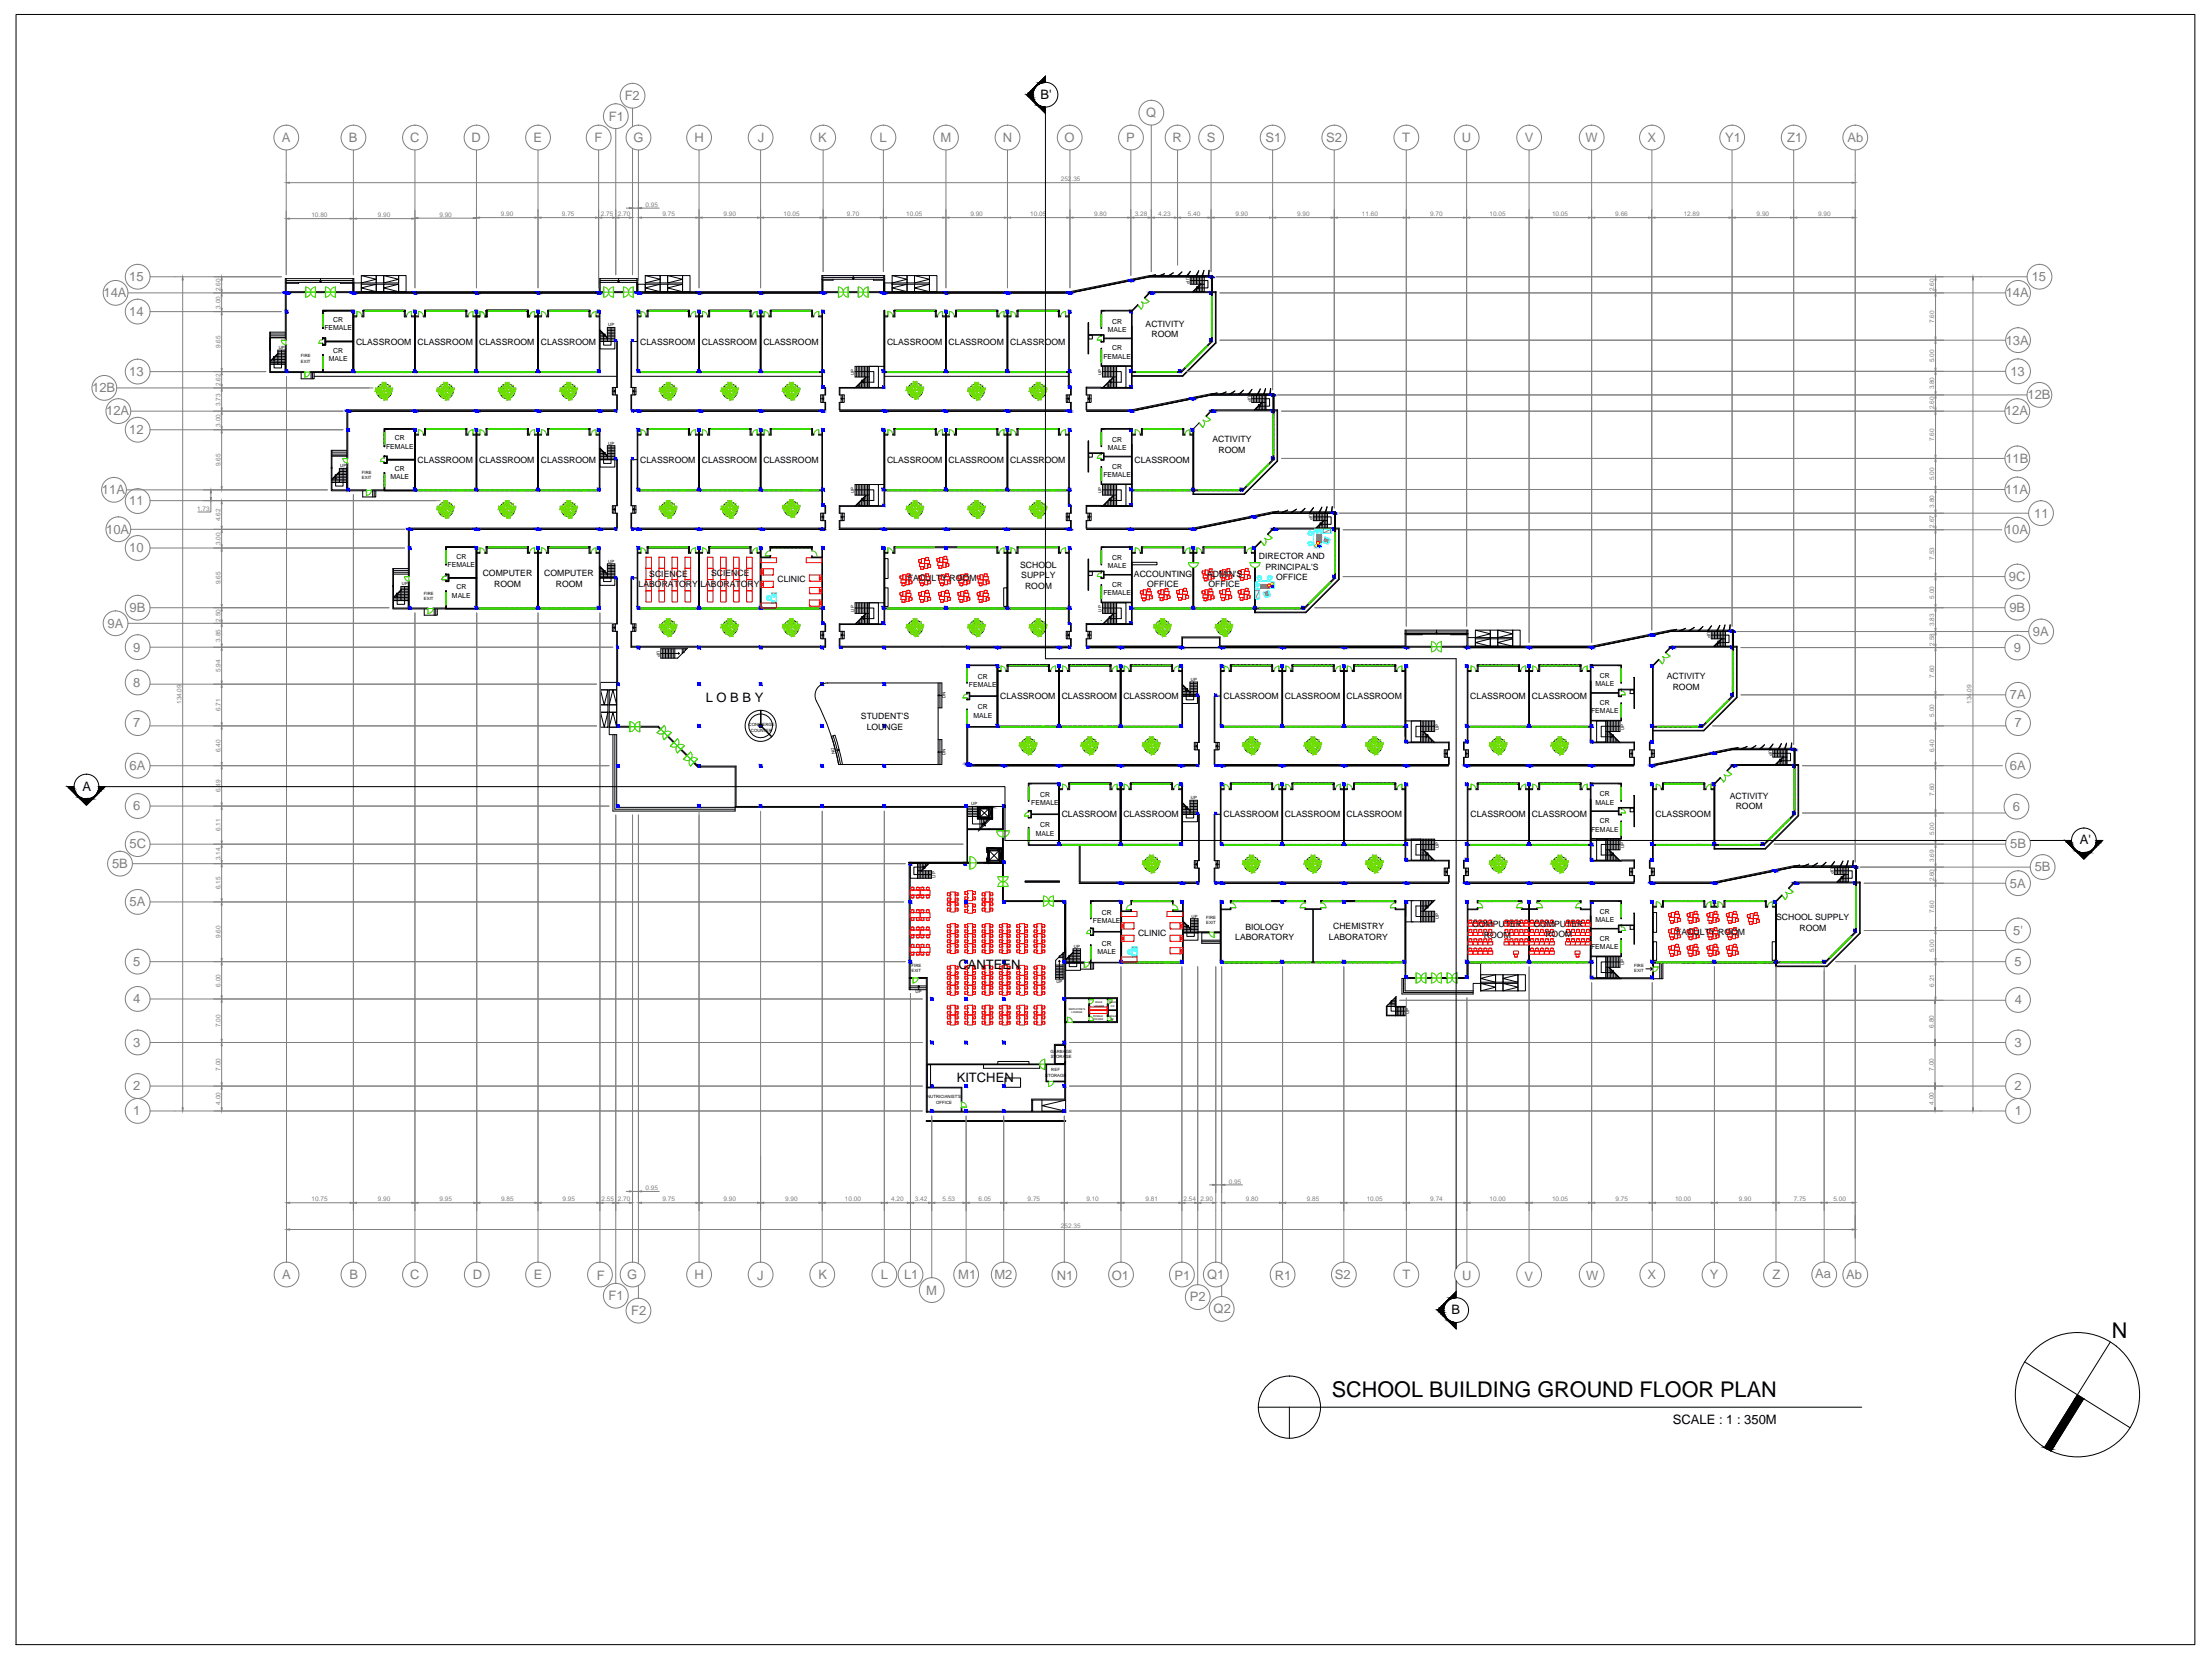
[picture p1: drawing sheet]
<svg xmlns="http://www.w3.org/2000/svg" width="1016mm" height="762mm" viewBox="0 0 1016 762" stroke-linecap="round" stroke-linejoin="round" font-family="sans-serif">
<defs><g id="words">
<g font-size="9.9">
<text x="970" y="615">N</text>
<text x="612" y="642">SCHOOL BUILDING GROUND FLOOR PLAN</text>
</g>
<g font-size="6" fill="#808080">
<text x="287" y="46">F2</text>
<text x="527" y="54">Q</text>
<text x="280" y="55">F1</text>
<text x="129" y="65">A</text>
<text x="160" y="65">B</text>
<text x="188" y="65">C</text>
<text x="217" y="65">D</text>
<text x="245" y="65">E</text>
<text x="273" y="65">F</text>
<text x="291" y="65">G</text>
<text x="319" y="65">H</text>
<text x="348" y="65">J</text>
<text x="376" y="65">K</text>
<text x="404" y="65">L</text>
<text x="432" y="65">M</text>
<text x="461" y="65">N</text>
<text x="489" y="65">O</text>
<text x="518" y="65">P</text>
<text x="539" y="65">R</text>
<text x="555" y="65">S</text>
<text x="582" y="65">S1</text>
<text x="609" y="65">S2</text>
<text x="644" y="65">T</text>
<text x="672" y="65">U</text>
<text x="701" y="65">V</text>
<text x="729" y="65">W</text>
<text x="757" y="65">X</text>
<text x="793" y="65">Y1</text>
<text x="821" y="65">Z1</text>
<text x="849" y="65">Ab</text>
<text x="59" y="129">15</text>
<text x="934" y="129">15</text>
<text x="48" y="137">14A</text>
<text x="922" y="137">14A</text>
<text x="59" y="145">14</text>
<text x="922" y="158">13A</text>
<text x="59" y="173">13</text>
<text x="924" y="173">13</text>
<text x="42" y="180">12B</text>
<text x="932" y="183">12B</text>
<text x="49" y="191">12A</text>
<text x="921" y="191">12A</text>
<text x="59" y="199">12</text>
<text x="922" y="213">11B</text>
<text x="47" y="227">11A</text>
<text x="921" y="227">11A</text>
<text x="59" y="232">11</text>
<text x="935" y="238">11</text>
<text x="49" y="245">10A</text>
<text x="921" y="245">10A</text>
<text x="59" y="254">10</text>
<text x="923" y="267">9C</text>
<text x="60" y="281">9B</text>
<text x="923" y="281">9B</text>
<text x="49" y="288">9A</text>
<text x="934" y="292">9A</text>
<text x="61" y="299">9</text>
<text x="925" y="299">9</text>
<text x="61" y="315">8</text>
<text x="924" y="321">7A</text>
<text x="61" y="334">7</text>
<text x="926" y="334">7</text>
<text x="60" y="354">6A</text>
<text x="924" y="354">6A</text>
<text x="61" y="372">6</text>
<text x="925" y="373">6</text>
<text x="60" y="390">5C</text>
<text x="924" y="390">5B</text>
<text x="51" y="399">5B</text>
<text x="935" y="400">5B</text>
<text x="924" y="408">5A</text>
<text x="60" y="416">5A</text>
<text x="925" y="429">5'</text>
<text x="61" y="444">5</text>
<text x="926" y="444">5</text>
<text x="61" y="461">4</text>
<text x="926" y="461">4</text>
<text x="61" y="481">3</text>
<text x="926" y="481">3</text>
<text x="61" y="501">2</text>
<text x="926" y="501">2</text>
<text x="61" y="512">1</text>
<text x="926" y="512">1</text>
<text x="130" y="587">A</text>
<text x="161" y="588">B</text>
<text x="189" y="588">C</text>
<text x="217" y="588">D</text>
<text x="245" y="588">E</text>
<text x="274" y="588">F</text>
<text x="288" y="587">G</text>
<text x="319" y="588">H</text>
<text x="348" y="588">J</text>
<text x="376" y="587">K</text>
<text x="405" y="587">L</text>
<text x="415" y="587">L1</text>
<text x="440" y="588">M1</text>
<text x="457" y="587">M2</text>
<text x="486" y="588">N1</text>
<text x="511" y="588">O1</text>
<text x="540" y="588">P1</text>
<text x="555" y="587">Q1</text>
<text x="586" y="588">R1</text>
<text x="613" y="588">S2</text>
<text x="644" y="588">T</text>
<text x="672" y="588">U</text>
<text x="757" y="587">X</text>
<text x="786" y="588">Y</text>
<text x="814" y="587">Z</text>
<text x="834" y="587">Aa</text>
<text x="848" y="588">Ab</text>
<text x="700" y="588">V</text>
<text x="729" y="588">W</text>
<text x="280" y="597">F1</text>
<text x="426" y="595">M</text>
<text x="547" y="598">P2</text>
<text x="290" y="604">F2</text>
<text x="558" y="603">Q2</text>
</g>
<g font-size="6">
<text x="478" y="45">B'</text>
<text x="324" y="322">L O B B Y</text>
<text x="38" y="363">A</text>
<text x="956" y="388">A'</text>
<text x="440" y="445">CANTEEN</text>
<text x="440" y="497">KITCHEN</text>
<text x="667" y="604">B</text>
<text x="769" y="654">SCALE : 1 : 350M</text>
</g>
<g font-size="4">
<text x="526" y="150">ACTIVITY</text>
<text x="529" y="155">ROOM</text>
<text x="164" y="158">CLASSROOM</text>
<text x="192" y="158">CLASSROOM</text>
<text x="220" y="158">CLASSROOM</text>
<text x="248" y="158">CLASSROOM</text>
<text x="294" y="158">CLASSROOM</text>
<text x="322" y="158">CLASSROOM</text>
<text x="351" y="158">CLASSROOM</text>
<text x="408" y="158">CLASSROOM</text>
<text x="436" y="158">CLASSROOM</text>
<text x="464" y="158">CLASSROOM</text>
<text x="557" y="203">ACTIVITY</text>
<text x="560" y="208">ROOM</text>
<text x="192" y="213">CLASSROOM</text>
<text x="220" y="213">CLASSROOM</text>
<text x="248" y="213">CLASSROOM</text>
<text x="294" y="213">CLASSROOM</text>
<text x="322" y="213">CLASSROOM</text>
<text x="351" y="213">CLASSROOM</text>
<text x="408" y="213">CLASSROOM</text>
<text x="436" y="213">CLASSROOM</text>
<text x="464" y="213">CLASSROOM</text>
<text x="521" y="213">CLASSROOM</text>
<text x="579" y="257">DIRECTOR AND</text>
<text x="469" y="261">SCHOOL</text>
<text x="581" y="262">PRINCIPAL'S</text>
<text x="222" y="265">COMPUTER</text>
<text x="227" y="269">ROOM</text>
<text x="250" y="265">COMPUTER</text>
<text x="255" y="269">ROOM</text>
<text x="293" y="270">LABORATORY</text>
<text x="298" y="265">SCIENCE</text>
<text x="322" y="269">LABORATORY</text>
<text x="327" y="265">SCIENCE</text>
<text x="357" y="267">CLINIC</text>
<text x="417" y="267">FACULTY ROOM</text>
<text x="469" y="266">SUPPLY</text>
<text x="521" y="265">ACCOUNTING</text>
<text x="527" y="270">OFFICE</text>
<text x="555" y="265">ADMIN'S</text>
<text x="555" y="270">OFFICE</text>
<text x="586" y="266">OFFICE</text>
<text x="471" y="270">ROOM</text>
<text x="766" y="312">ACTIVITY</text>
<text x="769" y="317">ROOM</text>
<text x="460" y="321">CLASSROOM</text>
<text x="488" y="321">CLASSROOM</text>
<text x="516" y="321">CLASSROOM</text>
<text x="562" y="321">CLASSROOM</text>
<text x="590" y="321">CLASSROOM</text>
<text x="619" y="321">CLASSROOM</text>
<text x="676" y="321">CLASSROOM</text>
<text x="704" y="321">CLASSROOM</text>
<text x="396" y="330">STUDENT'S</text>
<text x="398" y="335">LOUNGE</text>
<text x="795" y="367">ACTIVITY</text>
<text x="798" y="372">ROOM</text>
<text x="488" y="375">CLASSROOM</text>
<text x="516" y="375">CLASSROOM</text>
<text x="562" y="375">CLASSROOM</text>
<text x="590" y="375">CLASSROOM</text>
<text x="619" y="375">CLASSROOM</text>
<text x="676" y="375">CLASSROOM</text>
<text x="704" y="375">CLASSROOM</text>
<text x="761" y="375">CLASSROOM</text>
<text x="677" y="426">COMPUTER</text>
<text x="705" y="426">COMPUTER</text>
<text x="816" y="423">SCHOOL SUPPLY</text>
<text x="523" y="430">CLINIC</text>
<text x="568" y="432">LABORATORY</text>
<text x="572" y="427">BIOLOGY</text>
<text x="611" y="432">LABORATORY</text>
<text x="613" y="427">CHEMISTRY</text>
<text x="682" y="431">ROOM</text>
<text x="710" y="430">ROOM</text>
<text x="770" y="430">FACULTY ROOM</text>
<text x="827" y="427">ROOM</text>
</g>
<g font-size="3.2">
<text x="153" y="148">CR</text>
<text x="511" y="149">CR</text>
<text x="149" y="152">FEMALE</text>
<text x="509" y="152">MALE</text>
<text x="511" y="161">CR</text>
<text x="151" y="166">MALE</text>
<text x="153" y="162">CR</text>
<text x="507" y="165">FEMALE</text>
<text x="181" y="202">CR</text>
<text x="511" y="203">CR</text>
<text x="177" y="206">FEMALE</text>
<text x="509" y="207">MALE</text>
<text x="511" y="215">CR</text>
<text x="179" y="220">MALE</text>
<text x="181" y="216">CR</text>
<text x="507" y="219">FEMALE</text>
<text x="210" y="257">CR</text>
<text x="511" y="257">CR</text>
<text x="206" y="260">FEMALE</text>
<text x="509" y="261">MALE</text>
<text x="511" y="270">CR</text>
<text x="208" y="275">MALE</text>
<text x="210" y="271">CR</text>
<text x="507" y="273">FEMALE</text>
<text x="449" y="312">CR</text>
<text x="735" y="311">CR</text>
<text x="445" y="316">FEMALE</text>
<text x="733" y="315">MALE</text>
<text x="735" y="324">CR</text>
<text x="447" y="330">MALE</text>
<text x="449" y="326">CR</text>
<text x="731" y="328">FEMALE</text>
<text x="478" y="366">CR</text>
<text x="735" y="366">CR</text>
<text x="474" y="370">FEMALE</text>
<text x="733" y="370">MALE</text>
<text x="476" y="384">MALE</text>
<text x="478" y="380">CR</text>
<text x="731" y="382">FEMALE</text>
<text x="735" y="378">CR</text>
<text x="735" y="420">CR</text>
<text x="502" y="424">FEMALE</text>
<text x="506" y="420">CR</text>
<text x="733" y="424">MALE</text>
<text x="506" y="434">CR</text>
<text x="731" y="436">FEMALE</text>
<text x="735" y="432">CR</text>
<text x="504" y="438">MALE</text>
</g>
<g font-size="3" fill="#808080">
<text x="487" y="83">252.35</text>
<text x="297" y="95">0.95</text>
<text x="143" y="100">10.80</text>
<text x="174" y="100">9.90</text>
<text x="202" y="100">9.90</text>
<text x="230" y="99">9.90</text>
<text x="258" y="99">9.75</text>
<text x="276" y="99">2.75</text>
<text x="284" y="99">2.70</text>
<text x="304" y="99">9.75</text>
<text x="332" y="99">9.90</text>
<text x="360" y="99">10.05</text>
<text x="389" y="99">9.70</text>
<text x="416" y="99">10.05</text>
<text x="446" y="99">9.90</text>
<text x="473" y="99">10.05</text>
<text x="503" y="99">9.80</text>
<text x="521" y="99">3.28</text>
<text x="532" y="99">4.23</text>
<text x="546" y="99">5.40</text>
<text x="568" y="99">9.90</text>
<text x="596" y="99">9.90</text>
<text x="626" y="99">11.60</text>
<text x="657" y="99">9.70</text>
<text x="684" y="99">10.05</text>
<text x="713" y="99">10.05</text>
<text x="742" y="99">9.66</text>
<text x="774" y="99">12.89</text>
<text x="807" y="99">9.90</text>
<text x="835" y="99">9.90</text>
<text x="101" y="134" transform="rotate(-90 101 134)">2.60</text>
<text x="889" y="134" transform="rotate(-90 889 134)">2.60</text>
<text x="101" y="142" transform="rotate(-90 101 142)">3.00</text>
<text x="889" y="148" transform="rotate(-90 889 148)">7.60</text>
<text x="101" y="160" transform="rotate(-90 101 160)">9.65</text>
<text x="889" y="166" transform="rotate(-90 889 166)">5.00</text>
<text x="101" y="177" transform="rotate(-90 101 177)">2.62</text>
<text x="889" y="179" transform="rotate(-90 889 179)">3.80</text>
<text x="101" y="186" transform="rotate(-90 101 186)">3.73</text>
<text x="889" y="188" transform="rotate(-90 889 188)">2.60</text>
<text x="101" y="196" transform="rotate(-90 101 196)">3.00</text>
<text x="889" y="203" transform="rotate(-90 889 203)">7.60</text>
<text x="101" y="214" transform="rotate(-90 101 214)">9.65</text>
<text x="889" y="221" transform="rotate(-90 889 221)">5.00</text>
<text x="889" y="233" transform="rotate(-90 889 233)">3.80</text>
<text x="91" y="235">1.73</text>
<text x="101" y="239" transform="rotate(-90 101 239)">4.62</text>
<text x="889" y="242" transform="rotate(-90 889 242)">2.67</text>
<text x="101" y="250" transform="rotate(-90 101 250)">3.00</text>
<text x="889" y="257" transform="rotate(-90 889 257)">7.53</text>
<text x="101" y="268" transform="rotate(-90 101 268)">9.65</text>
<text x="889" y="275" transform="rotate(-90 889 275)">5.00</text>
<text x="101" y="286" transform="rotate(-90 101 286)">2.50</text>
<text x="889" y="288" transform="rotate(-90 889 288)">3.83</text>
<text x="101" y="295" transform="rotate(-90 101 295)">3.85</text>
<text x="889" y="297" transform="rotate(-90 889 297)">2.58</text>
<text x="101" y="309" transform="rotate(-90 101 309)">5.94</text>
<text x="889" y="311" transform="rotate(-90 889 311)">7.60</text>
<text x="83" y="323" transform="rotate(-90 83 323)">134.09</text>
<text x="906" y="323" transform="rotate(-90 906 323)">134.09</text>
<text x="101" y="327" transform="rotate(-90 101 327)">6.71</text>
<text x="889" y="329" transform="rotate(-90 889 329)">5.00</text>
<text x="101" y="345" transform="rotate(-90 101 345)">6.40</text>
<text x="889" y="345" transform="rotate(-90 889 345)">6.40</text>
<text x="101" y="364" transform="rotate(-90 101 364)">6.49</text>
<text x="889" y="366" transform="rotate(-90 889 366)">7.60</text>
<text x="101" y="382" transform="rotate(-90 101 382)">6.11</text>
<text x="889" y="383" transform="rotate(-90 889 383)">5.00</text>
<text x="101" y="395" transform="rotate(-90 101 395)">3.14</text>
<text x="889" y="396" transform="rotate(-90 889 396)">3.69</text>
<text x="889" y="405" transform="rotate(-90 889 405)">2.60</text>
<text x="101" y="408" transform="rotate(-90 101 408)">6.15</text>
<text x="889" y="419" transform="rotate(-90 889 419)">7.60</text>
<text x="101" y="431" transform="rotate(-90 101 431)">9.60</text>
<text x="889" y="437" transform="rotate(-90 889 437)">5.00</text>
<text x="101" y="453" transform="rotate(-90 101 453)">6.00</text>
<text x="889" y="453" transform="rotate(-90 889 453)">6.21</text>
<text x="101" y="472" transform="rotate(-90 101 472)">7.00</text>
<text x="889" y="472" transform="rotate(-90 889 472)">6.80</text>
<text x="101" y="492" transform="rotate(-90 101 492)">7.00</text>
<text x="889" y="492" transform="rotate(-90 889 492)">7.00</text>
<text x="101" y="507" transform="rotate(-90 101 507)">4.00</text>
<text x="889" y="507" transform="rotate(-90 889 507)">4.00</text>
<text x="565" y="544">0.95</text>
<text x="143" y="552">10.75</text>
<text x="174" y="552">9.90</text>
<text x="202" y="552">9.95</text>
<text x="230" y="552">9.85</text>
<text x="259" y="552">9.95</text>
<text x="276" y="552">2.55</text>
<text x="284" y="552">2.70</text>
<text x="297" y="547">0.95</text>
<text x="304" y="552">9.75</text>
<text x="332" y="552">9.90</text>
<text x="361" y="552">9.90</text>
<text x="388" y="552">10.00</text>
<text x="410" y="552">4.20</text>
<text x="420" y="552">3.42</text>
<text x="433" y="552">5.53</text>
<text x="450" y="552">6.05</text>
<text x="472" y="552">9.75</text>
<text x="499" y="552">9.10</text>
<text x="526" y="552">9.81</text>
<text x="544" y="552">2.54</text>
<text x="552" y="552">2.90</text>
<text x="572" y="552">9.80</text>
<text x="601" y="552">9.85</text>
<text x="628" y="552">10.05</text>
<text x="657" y="552">9.74</text>
<text x="685" y="552">10.00</text>
<text x="713" y="552">10.05</text>
<text x="742" y="552">9.75</text>
<text x="770" y="552">10.00</text>
<text x="799" y="552">9.90</text>
<text x="824" y="552">7.75</text>
<text x="842" y="552">5.00</text>
<text x="488" y="564">252.35</text>
</g>
<g font-size="2">
<text x="545" y="127" transform="rotate(90 545 127)">UP</text>
<text x="280" y="150">UP</text>
<text x="128" y="160">UP</text>
<text x="138" y="164">FIRE</text>
<text x="138" y="167">EXIT</text>
<text x="392" y="172" transform="rotate(-90 392 172)">UP</text>
<text x="506" y="172" transform="rotate(-90 506 172)">UP</text>
<text x="573" y="182" transform="rotate(90 573 182)">UP</text>
<text x="280" y="204">UP</text>
<text x="156" y="215">UP</text>
<text x="166" y="218">FIRE</text>
<text x="166" y="220">EXIT</text>
<text x="392" y="227" transform="rotate(-90 392 227)">UP</text>
<text x="506" y="227" transform="rotate(-90 506 227)">UP</text>
<text x="602" y="236" transform="rotate(90 602 236)">UP</text>
<text x="280" y="258">UP</text>
<text x="185" y="269">UP</text>
<text x="195" y="273">FIRE</text>
<text x="195" y="276">EXIT</text>
<text x="392" y="281" transform="rotate(-90 392 281)">UP</text>
<text x="506" y="281" transform="rotate(-90 506 281)">UP</text>
<text x="784" y="290" transform="rotate(90 784 290)">UP</text>
<text x="302" y="299" transform="rotate(90 302 299)">UP</text>
<text x="547" y="313">UP</text>
<text x="435" y="321" transform="rotate(-90 435 321)">DN</text>
<text x="344" y="334">CONCIERGE</text>
<text x="345" y="336">COUNTER</text>
<text x="661" y="335" transform="rotate(-90 661 335)">UP</text>
<text x="746" y="335" transform="rotate(-90 746 335)">UP</text>
<text x="382" y="344" transform="rotate(82 382 344)">DN</text>
<text x="435" y="347" transform="rotate(-90 435 347)">DN</text>
<text x="813" y="345" transform="rotate(90 813 345)">UP</text>
<text x="446" y="370">UP</text>
<text x="547" y="367">UP</text>
<text x="661" y="389" transform="rotate(-90 661 389)">UP</text>
<text x="746" y="389" transform="rotate(-90 746 389)">UP</text>
<text x="841" y="399" transform="rotate(90 841 399)">UP</text>
<text x="430" y="403" transform="rotate(-90 430 403)">UP</text>
<text x="548" y="421">UP</text>
<text x="554" y="422">FIRE</text>
<text x="554" y="424">EXIT</text>
<text x="661" y="422" transform="rotate(-90 661 422)">UP</text>
<text x="494" y="435">UP</text>
<text x="746" y="443" transform="rotate(-90 746 443)">UP</text>
<text x="419" y="444">FIRE</text>
<text x="419" y="447">EXIT</text>
<text x="751" y="444">FIRE</text>
<text x="751" y="447">EXIT</text>
<text x="485" y="451">UP</text>
<text x="421" y="456">UP</text>
<text x="647" y="466" transform="rotate(-90 647 466)">UP</text>
<text x="483" y="484">GARBAGE</text>
<text x="483" y="486">STORAGE</text>
<text x="480" y="494">STORAGE</text>
<text x="483" y="492">REF</text>
<text x="426" y="505">NUTRICIANIST'S</text>
<text x="430" y="507">OFFICE</text>
</g>
<g font-size="1.2">
<text x="503" y="461">MALE</text>
<text x="510" y="461">MALE</text>
<text x="491" y="464">EMPLOYEE'S</text>
<text x="492" y="465">LOUNGE</text>
<text x="502" y="467">FEMALE</text>
<text x="503" y="462">LOCKER</text>
<text x="509" y="467">FEMALE</text>
<text x="510" y="462">CR</text>
<text x="502" y="468">LOCKER</text>
<text x="510" y="468">CR</text>
</g>
</g></defs>
<!-- layer: draft -->
<g fill="none" stroke="#000" stroke-width=".46">
<path d="M131 134h9M131 130h32M132 134h.1M132 128v2M132 135v21M132 129h30M132 134h8M137 130h-5v4M145 134h5M147 129v1M147 128v2l1-1M154 134h123"/>
<path d="M156 130h6v4M162 135h114M162 130h1v4h-1zM162 128v2M163 134v-6h-32v28M166 130v1M275 134v-6h18v6M275 130h18M276 128v6M276 129h17M282 134h5M284 129v1"/>
<path d="M284 128v2l1-1M291 134h94M291 134h88M293 130v4zM293 128v6M293 135h86M378 128h29M378 134h7M378 127v1M378 127h28M383 128v1h-5v5M390 134h4"/>
<path d="M392 128h.1M392 127v1h1M399 134h93l36-7h29v30l-14 14h-23M399 134h7M401 129h5M405 134h87M405 135h87M406 130h1v4h-1zM407 130h3v1M407 127h-29v7M523 140l-3 3v28M526 137l3-3h30v24l-15 15h-24"/>
<path d="M528 127l3-1zM528 127l-36 7M528 127h29M529 134h30M529 134l-3 3M535 126l-2 1 2-1M539 125l-2 2 2-2M543 125l-2 2 2-2M547 127v4h6v3h-5M547 129h8v3h-4M547 125l-2 2zM548 127v4"/>
<path d="M549 127v4M549 133v1M550 127l1-3-1 3M550 127v4M550 133v1M551 127v4M551 132v2M551 132v1M551 131v3M552 131l-4 3M552 130l-4 4M552 127v7"/>
<path d="M553 127v7M553 124v3zM553 127v4M556 124l-1 3zM557 127v30M557 127h-29l-36 8M559 134v23l-16 16h-23M124 155v6M124 153v14h4v-6h3M124 155h7M124 154h7M124 153h7"/>
<path d="M131 153h-7v18h7M131 158v13M132 158v13M148 155h1M148 151h1M148 159h1M149 143h1M163 146h1M163 145h1M163 143h-1v28h29v-28h-1M163 143v28h27v-28M166 145h1v-2h19v2h1"/>
<path d="M167 143h19M167 143v3h-1M186 143v3h1M189 145h1M189 146h1M191 146h1M191 145h1M191 143h-1v28h29v-28h-1M191 143v28h28v-28h-1M195 145v-2h20v2M195 143h20M195 143v3"/>
<path d="M214 143v3h1M217 145h2M217 146h2M219 146h2M219 145h2M219 143v28h28v-28M223 145v-2h20v2M223 143h20M224 143v3h-1M242 143v3h1M246 145h1M246 146h1"/>
<path d="M247 146h2M247 145h2M248 143h-1v28h29v-28h-1M251 145h1v-2h19v2h1M252 143h19M252 143v3h-1M271 143v3h1M274 145h1M274 146h1M275 143h.1M275 143v28h-28v-28h1M275 152l4 3"/>
<path d="M276 152v5h3v-7h4v10h-7v-3h8v21h-3v3h3v7h-125v23M276 152l3 3M276 157h7v21M276 153h.1M276 153h1M276 154h2M276 155h2M276 155h7M276 156h7M277 154h1M279 151h4M279 152h4"/>
<path d="M279 153h4M279 154h4M279 155h4M281 150v9h-4v-5M290 157v21M293 157h-3v21h2v3h-2v7h89v-3h-2v-4h2v-3h-1v-7M293 143v28h28v-28M293 143h1M293 146h2M293 145h2M294 143h-1v28h28v-28M297 145v-2h20v2"/>
<path d="M297 143h20M298 143v3h-1M316 143v3h1M320 145h1M320 146h1M321 146h2M321 145h2M322 143h-1v28h29v-28h-1M322 143h-1v28h28v-28M325 145h1v-2h19v2h1M326 143h19M326 143v3h-1"/>
<path d="M345 143v3h1M348 145h1M348 146h1M350 146h1M350 145h1M350 143h-1v28h29v-28v28h-28v-28M353 145h1v-2h19v2h1M354 143h19M354 143v3h-1M373 143v3h1M376 145h2M376 146h2"/>
<path d="M407 146h1M407 145h1M410 145h1v-2h19v2h1M411 143h19M411 143v3h-1M430 143v3h1M433 145h2M433 146h2M434 143h1v28h-29v-28l1 28h28v-28h-1M435 146h1M435 145h1M435 143v28h28v-28h-1"/>
<path d="M439 145v-2h20v2M439 143h20M440 143v3h-1M458 143v3h1M461 145h2M461 146h2M463 146h2M463 145h2M464 143h-1v28h28v-28M467 145v-2h20v2M467 143h20M468 143v3h-1"/>
<path d="M486 143v3h1M490 145h1M490 146h1M500 148v15zM506 151h.1M506 154h.1M506 160h.1M506 157h.1M506 143h2M520 143v28M523 140l-3 3M557 157l-14 14"/>
<path d="M124 167h7v4h-7zM124 167h7M125 166h6M125 165h6M126 166h.1M126 164h5M127 164h4M127 163h4M128 162h3M128 167h3M128 162l-4 4M129 161v8h-3v-4"/>
<path d="M131 171h9M132 171h8M138 171v3h6v-3M142 171h6M143 171v3M144 171v3M144 173h139M148 163h1M282 178v3M282 179l1 1h-2M283 178v3M283 180h-1"/>
<path d="M290 173h88M291 178v3M291 180h.1M291 179v1h1M292 178v3M378 171v7h1M379 178v3M386 178v3M393 171h9v5h-5M393 168v5h6M394 168v5M395 168v5"/>
<path d="M395 176v2M396 168v5M396 176v2M397 168v5M397 175v3M397 175v1M397 174v4M398 173l-5 5M398 168v10M399 168v10M399 168h5v10h-5zM399 168v10h-5v-1"/>
<path d="M406 171v7h-20v3h2v4h-2v3h106v-3h-2v-4h2v-3h-1M407 171v7h-21M407 173h84M491 171v7h1M491 171v7M492 178v3M499 178h7M499 178v3M506 178h-7v3h2v4h-2v3h21l37-7h28v7M506 178h2M507 171h8v5h-5M507 168v5h6"/>
<path d="M507 168v5M508 168v5M509 168v5M509 176v2M510 168v5M510 176v2M510 175v3M511 175v1M511 168v5M511 174v4M512 173l-5 5M512 173l-6 5"/>
<path d="M512 168v10M513 168h4v10h-4zM513 168v10M520 171h23M575 179l-1 2 1-2M579 179l-1 2zM582 178l-1 3zM584 178v3v-3M159 189h124M160 188v23M177 197h1M191 200h1"/>
<path d="M191 199h1M191 197h-1v28h29v-28h-1M191 197v28h28v-28h-1M195 199v-2h20v2M195 197h20M195 197v3M214 197v3h1M217 199h2M217 200h2M219 200h2M219 199h2M219 197v28h28v-28"/>
<path d="M223 199v-2h20v2M223 197h20M224 197v3h-1M242 197v3h1M246 199h1M246 200h1M247 200h2M247 199h2M248 197h-1v28h29v-28h-1M248 197h-1v28h28v-28M251 199h1v-2h19v2h1M252 197h19"/>
<path d="M252 197v3h-1M271 197v3h1M274 199h1M274 200h1M283 181v7M290 181v7M290 189h88M293 200h2M293 199h2M294 197h-1v28h28v-28M297 199v-2h20v2M297 197h20"/>
<path d="M298 197v3h-1M316 197v3h1M320 199h1M320 200h1M321 200h2M321 199h2M322 197h-1v28h29v-28h-1M322 197h-1v28h28v-28M325 199h1v-2h19v2h1M326 197h19M326 197v3h-1M345 197v3h1"/>
<path d="M348 199h1M348 200h1M350 200h1M350 199h1M350 197h-1v28h29v-28M350 197v28h28v-28M353 199h1v-2h19v2h1M354 197h19M354 197v3h-1M373 197v3h1M376 199h2M376 200h2"/>
<path d="M378 181v4M378 183h1h-2M379 181v4M379 183l-1 1M379 185v3M386 189h106M386 185v3M387 181v4M387 183v1M387 183h1M407 197l-1 28h29v-28h-1M407 197v28h28v-28h-1"/>
<path d="M407 200h1M407 199h1M410 199h1v-2h19v2h1M411 197h19M411 197v3h-1M430 197v3h1M433 199h2M433 200h2M435 200h1M435 199h1M435 197v28h28v-28h-1M439 199v-2h20v2"/>
<path d="M439 197h20M440 197v3h-1M458 197v3h1M461 199h2M461 200h2M463 200h2M463 199h2M464 197h-1v28h28v-28M467 199v-2h20v2M467 197h20M468 197v3h-1M486 197v3h1"/>
<path d="M490 199h1M490 200h1M491 181v4M491 183h-1M491 183v1M492 185v3M499 185v3M499 189h21M500 181v4M500 183v1M500 183h1M501 181v4"/>
<path d="M506 197h2M520 197v4M520 197v28h29v-28h-2M520 197v28h28v-28h-1M520 200h2M520 199h2M524 199h1v-2h19v2h1M525 197h19M525 197v3h-1M544 197v3h1M547 199h1M547 200h1"/>
<path d="M551 194l-2 3v30M554 191l3-3h30v24l-15 15h-24v-30M557 189h30M557 188l-3 3M559 180l-2 1h2M561 181l2-1zM565 181l2-1zM569 181l2-2zM575 181v4h7v3h-5M575 183h8v4h-4M576 181v4M577 181v4"/>
<path d="M577 188h.1M578 181v4M578 187v1M579 181v4M579 186v2M579 186v1M580 181v4M580 185v3M580 185l-4 4M580 185l-4 3M580 181v7M581 181v7"/>
<path d="M582 181h3v7h-3zM582 181v4M585 181v30M585 181v30l-14 14h-22M585 181h-28l-37 8h-21M587 188v24l-15 15h-24M152 215v10h7M153 207v15h3v-7h3M153 209h6M153 208h6M154 219h5M154 220v-1l1 1"/>
<path d="M155 218h4M156 217h3M156 216h3M156 216l-3 4M156 217l-3 3M158 215v8h-4v-4M159 213v12M159 207h-7v8M160 213v12M177 209h.1M177 205h.1M177 217h.1"/>
<path d="M177 213h.1M275 206l4 4M276 206v5h3v-6h4v6M276 211h7v4h-7zM276 206l3 4M276 211h8v21h-3v4h3v7h-96v22M276 207h.1M276 208h1M276 208h2M276 209h2M276 210h7M277 209h1"/>
<path d="M279 205h4M279 206h4M279 207h4M279 208h4M279 209h4M281 205v8h-4v-5M283 211v21M290 211v21M293 211h-3v21h2v4h-2v7h89v-4h-2v-3h2v-4h-1M500 203v14zM506 205h.1M506 208h.1"/>
<path d="M506 214h.1M506 211h.1M585 211l-14 14M153 222h6v3h-6zM153 221h6M153 220h6M156 222h3M159 225h9M160 225h8M167 225v3h6v-3M171 225h6M171 225v3"/>
<path d="M172 225v3M282 232v4M282 234h1h-2M283 232v4M283 234h-1M283 236v7M290 236v7M291 232v4M291 234h.1M291 234h1M292 232v4M378 225v6"/>
<path d="M378 233h1M378 236v3M378 237h1h-2M379 236v3M379 237l-1 1M379 232v4M379 239v4M386 232v4M386 239v4M387 236v3M387 237v1M387 237h1"/>
<path d="M393 225h9v5h-5M393 223v4h6M394 223v4M395 223v4M395 231v1M396 223v4M396 230v2M397 223v4M397 229v3M397 229v1M397 228v4M398 228l-5 4"/>
<path d="M398 227l-5 6M398 223v9M399 223v9M399 223h5v9h-5zM399 223v9h-5v-1M406 225v7h-20v4h2v3h-2v4h106v-4h-2v-3h2v-4h-1M407 225v8h-21M491 236v3M491 225v8h1M491 237h-1M491 225v8M491 237v1"/>
<path d="M492 232v4M492 239v4M499 233h7M499 232v4M499 239v4M500 236v3M500 237v1M500 237h1M501 236v3M506 232h-7v4h2v3h-2v4h49l37-8h29v30l-15 15h-51v-19v18h-28v-27M506 232h2M507 225h8v5h-5"/>
<path d="M507 223v4h6M507 223v4M508 223v4M508 231v1M509 223v4M509 231v1M510 223v4M510 230v2M510 229v3M511 229v1M511 223v4M511 228v4"/>
<path d="M512 228l-5 4M512 227l-6 6M512 223v9M513 223h4v9h-4zM513 223v9M549 225h22M585 235h3zM585 236h29M592 234l-3 1 3-1M593 235l3-1zM600 234l-2 2M600 233l-2 3"/>
<path d="M604 236v3h6v4h-5M604 237h8v4h-5M604 233l-2 3zM604 236v3M605 236v3M606 236v3M607 236v3M607 233l-1 3zM608 236v3M608 240v3M608 239l-3 4M609 236v7"/>
<path d="M610 233l-1 3zM610 236h3v7h-3zM610 236v3M612 233v3v-3M613 235v30M614 236h-29l-37 7M188 243v22M188 243h95M205 259h.1M205 251h1M219 254h2M219 251v29h28v-29"/>
<path d="M219 252v27h28v-27M223 254v-3h20v3M223 252h20M224 252v2h-1M242 252v2h1M246 254h1M247 254h2M248 251h-1v29h29v-29h-1M248 252h-1v27h28v-27M251 254h1v-3h19v3h1M252 252h19M252 252v2h-1"/>
<path d="M271 252v2h1M274 254h1M279 260h4M281 259v8h-4v-4M290 243h89h-89M293 254h2M294 251h-1v29h28v-29M294 252h-1v27h28v-27M297 254v-3h20v3M297 252h20M298 252v2h-1M316 252v2h1"/>
<path d="M320 254h1M321 254h2M322 251h-1v29h29v-29h-1M322 252h-1v27h28v-27M325 254h1v-3h19v3h1M326 252h19M326 252v2h-1M345 252v2h1M348 254h1M350 251h-1v29h29v-29M350 252v27h28v-27M354 251h19v2"/>
<path d="M354 255h.1M354 251h19M354 252h19M354 255v1h-4M354 251v2M354 253v-1h19v1M373 255v1h5M406 251v29h29M407 252v27h28M407 257h1v9h-1zM407 254h1M411 252h23"/>
<path d="M411 252v2h-1M434 251h-23v3h-1M435 251h24v3M435 252h24M458 252v2h1M461 254h2M462 251h1v29h-28M462 252h1v27h-28M463 254h2M464 251h-1v29h28v-29M464 252h-1v27h28v-27M467 254v-3h20v3"/>
<path d="M467 252h20M468 252v2h-1M486 252v2h1M490 254h1M492 243h-106h106M499 243h49M500 257v14zM506 259h.1M506 251h2M520 251v29h29v-19v18h28M520 258h12v1h-12M520 254h2"/>
<path d="M524 254h1v-3h19v3h1M525 252h19M525 252v2h-1M544 252v2h1M547 254h1M548 251h1v7v-6M549 254h1M549 251h-1v7v-6M552 254h1v-3h19v3h1M553 252h19M553 252v2h-1M572 252v2h1"/>
<path d="M575 254h2M577 251v7v-6h-1M579 249l-2 2v7v-7h-1M580 249l-3 3M582 245l3-2h30v23l-15 15h-23v-20M585 243h30v23M585 243l-2 3M606 242v1M606 241v2M607 240v3M607 240v1M181 269v11h7"/>
<path d="M181 261v15h3v-7h4M181 276h7v3h-7zM181 264h7M181 275h7M181 263h7M181 262h7M181 274h7M182 274h6M182 274h1M182 273h6M183 272h5M184 272h4"/>
<path d="M184 270h4M184 271h4M184 276h4M184 271l-3 3M185 271l-4 4M186 269v9h-4v-4M188 267v13M188 280h9M188 261h-7v9M188 279h9M195 280v3h6v-3M199 280h6"/>
<path d="M199 279h6M200 280v3M205 264h.1M205 271h.1M205 267h.1M275 260l4 4M276 260v5h3v-6h4v6M276 265h7v4h-7zM276 260l3 4M276 265h8v22h-3v3h3v8M276 261h.1M276 262h1"/>
<path d="M276 263h2M276 264h7M276 265h7M277 263h1M279 261h4M279 262h4M279 263h4M283 265v22M290 265v22M293 265h-3v22h2v3h-2v7h89v-4h-2v-3h2v-3h-1M378 280v7h1M378 280v7"/>
<path d="M393 279h9v5h-5M393 277v5h6M394 277v5M395 277v5M396 277v5M397 277v5M398 277v10M399 277v10M399 277h5v10h-5zM399 277v10h-5v-1M406 280v7h-20v3h2v3h-2v4h58M407 270h1v9h-1z"/>
<path d="M407 280v7h-21M461 270h2v9h-2zM491 280v7h1M491 280v7M506 262h.1M506 269h.1M506 266h.1M507 279h8v5h-5M507 277v5h6M507 277v5M508 277v5M509 277v5"/>
<path d="M510 277v5M511 277v5M512 277v10M513 277h4v10h-4zM513 277v10M577 261v20M577 279h22M613 265l-14 14M615 266l-15 15h-23M282 287v3M282 288h1h-2M283 287v3"/>
<path d="M283 288l-1 1M283 290v44M284 297v18M290 297h89M290 290v7M291 287v3M291 288v1M291 288h1M292 287v3M304 298v4M305 298v4M306 298v4"/>
<path d="M307 298v4M308 298v4M309 298v4M310 298v4h-6v-4h12M312 300v1M314 298v2M314 298v1M315 298v1M316 298l-5 4h-1M378 290v3M378 291l1 1h-2M379 290v3"/>
<path d="M379 292h-1M379 287v3M379 293v4M386 287v3M386 293v4M387 290v3M387 292h.1M387 291v1h1M395 285v2M396 284v3M397 283v4M397 284v1"/>
<path d="M398 282l-5 5M444 297h48M444 298h48M491 290v3M491 291v1h-1M491 286h1v4h-2v3h2v4h-106M491 292h.1M492 297h-48h48M492 286v4M492 293v4M499 287h7M499 286v4"/>
<path d="M499 293v4M499 297h148M499 298h148M500 290v3M500 292h.1M500 291v1h1M501 290v3M506 286h-7v4h2v3h-2v4h44M506 287h2M509 285v2M510 284v3M510 283v4"/>
<path d="M511 284v1M511 283v4M512 282l-5 5M512 282l-6 5M543 297v-4h18v4M543 297v-4h17v4M646 291h29M646 289v8M646 290h28M647 297h-148h148M647 297h11M654 291v1h-8"/>
<path d="M660 291h.1M660 289v2M662 297h12M662 297h11M667 291v1h7M673 297h58M673 298h58M675 297h56l37-8h29v31l-15 14h-22M675 289h-29v8h-85h97M675 291h-29h29M675 293h3M765 300l3-3h30v23l-15 16h-24"/>
<path d="M768 290l2-1zM768 297h30M768 297l-3 3M772 290l3-1zM776 290l3-2zM780 290l3-2zM786 290v3h7v4h-5M786 292h9v3h-5M786 287l-1 3zM787 290v3M788 290v3M789 290v3"/>
<path d="M789 296v1M789 295v2M790 290v3M790 295v2M790 287l-1 3M790 295v1M791 290v3M791 294v3M791 293l-3 4M791 293l-4 4M791 290v7M792 290v7"/>
<path d="M793 287l-1 3zM793 290h3v7h-3zM793 290v3M795 287v3zM796 289v31M797 290h-29l-37 7M798 297v23l-15 15h-24M304 300h8M377 314h1M431 314v37M431 319h2M432 319h-1l1 1"/>
<path d="M432 314v11M444 318h.1M444 314h.1M444 306h2M459 308h1M459 305h-1v29h29v-29h-1M459 306v28h28v-28h-1M462 308h1v-3h19v3h1M463 306h19M463 306v2h-1M482 306v2h1M485 308h2"/>
<path d="M487 308h1M487 305v29h28v-29h-1M487 306v28h28v-28h-1M491 308v-3h20v3M491 306h20M492 306v2h-1M510 306v2h1M513 308h2M515 308h2M516 305h-1v29h28v-29h-1M516 306h-1v28h28v-28h-1M519 308v-3h20v3"/>
<path d="M519 306h20M520 306v2h-1M538 306v2h1M542 308h1M543 320h8v21h-2v3h2v7h-107v-17M543 315l2 2M543 315v5h4v-7h3v7M543 320h7v3h-7zM543 314l4 4M543 315h1M543 316h2M543 317h2"/>
<path d="M543 318h3M543 318h7M543 319h7M545 317h1M545 317l2 1M547 314h3M547 315h3M547 316h3M547 317h3M547 318h3M549 313v8h-4v-4M551 320v21"/>
<path d="M558 320v21M561 320h-3v21h2v3h-2v7h108v-3h-2v-4h2v-3h-20M561 308h2M562 305h-1v29h28v-29M562 306h-1v28h28v-28M565 308v-3h20v3M565 306h20M566 306v2h-1M584 306v2h1M588 308h1M589 308h2M590 305h-1v29h29v-29h-1"/>
<path d="M590 306h-1v28h28v-28M593 308h1v-3h19v3h1M594 306h19M594 306v2h-1M613 306v2h1M616 308h1M618 308h1M618 305h-1v29h29v-29M618 306v28h28v-28M621 308h1v-3h19v3h1M622 306h19M622 306v2h-1"/>
<path d="M641 306v2h1M644 308h2M675 305l-1 29h29v-29h-1M675 306v28h28v-28h-1M675 308h1M678 308h1v-3h19v3h1M679 306h19M679 306v2h-1M698 306v2h1M701 308h2M703 308h1M703 305v29h28v-29"/>
<path d="M703 306v28h28v-28M707 308v-3h20v3M707 306h20M708 306v2h-1M726 306v2h1M729 308h2M744 306h1M745 314h.1M745 317h.1M745 320h.1M751 311v14zM759 305v36h-1v3h2v4h-2v3l38-7h29v30l-14 14h-23"/>
<path d="M762 303l-2 2v29M762 303l-2 3M796 319l-14 15M282 337v36h56v-21h-16M283 337v35h55M283 334h-3v3h3v34h161v25M283 334h6M294 334h8l1 1M294 334h9l1 1M307 338l3 3M350 326v7M350 328a5 5 0 0 0-6 7 5 5 0 0 0 9 2"/>
<path d="M350 328a5 5 0 0 1 5 3 5 5 0 0 1-1 6M350 334l5 4M383 338l3 13M431 325h2v-11h-53a6 6 0 0 0-5 3 6 6 0 0 0 1 7 103 103 0 0 1 9 27M431 340h2v11h-48M432 340v11M444 326h.1M444 321h.1M445 334v17M646 334v7h20M646 334v6M649 331h4v10h-4z"/>
<path d="M653 331v10M654 331v10M654 336l5 5M655 331v5M655 337v4M655 338v1M656 331v5M656 338v3M657 331v5M657 339v2M658 331v5M658 340v1"/>
<path d="M659 331v5M659 334h-8v4h5M659 331v5h-6M674 334v7h-1v3h2v4h-2v3h78v-3h-2v-4h2v-3M675 334v7h-2M734 331h4v10h-4zM738 331v10M739 331v10M739 336l5 5M739 336l6 5M740 331v5M740 337v4"/>
<path d="M740 338v1M741 331v5M741 338v3M742 331v5M742 338v3M742 339v2M743 331v5M743 340v1M744 331v5M744 334h-8v4h5M744 331v5h-6M745 323h.1"/>
<path d="M759 334h1M760 334v7h-2M760 334h22M313 344l3 3M319 350l2 2M322 352h16v18M385 344v1M385 351l-3-13h2l3 13M386 344l-2 1M431 345h2M432 345h-1l1 1M444 352h107"/>
<path d="M487 360v28h28v-28h-1M516 360h-1v28h28v-28h-1M550 341v3M550 342v1h-1M550 343h.1M551 344v7M558 352h108M558 344v7M559 341v3M559 343h.1M559 342v1h1M560 341v3"/>
<path d="M562 360h-1v28h28v-28M590 360h-1v28h29v-28h-1M618 360h-1v28h29v-28M664 344v4M665 346h-1M665 344v4M665 346v1M666 341v3M666 348v3M673 352h78M673 341v3M673 348v3"/>
<path d="M673 344v4M673 346l1 1M674 346h-1h2M674 344v4M675 360l-1 28h29v-28h-1M703 360v28h28v-28M750 344v4M750 346h-1M750 346v1M751 341v3M751 348v3M758 341v3"/>
<path d="M758 348v3M759 344v4M759 346v1M759 346h1M760 344v4M760 360l-1 28h29v-28h-1M790 357l-2 3v30M791 357l-3 3M794 354l2-3h31v24l-16 15h-23v-30M796 344l3-1zM796 344h29M796 344l-37 8"/>
<path d="M796 352h31M796 351l-2 3M803 343l-3 1 3-1M804 344l3-2zM809 344l2-2zM813 344l2-2-2 2M815 344v4h6v3h-5M815 346h8v3h-5M815 344v4M816 344v4M817 344v4M817 350v1"/>
<path d="M818 344v4M818 350v1M818 349v2M819 342l-2 2zM819 349v1M819 344v4M819 348v3M820 348l-4 3M820 347l-4 4M820 344v7M821 341l-1 3zM821 344h4v7h-4z"/>
<path d="M821 344v4M823 341v3M824 344v30M825 344h-29l-36 8M826 351v24l-15 15h-23M321 370h1M338 370h123v12M445 371h4M445 370v11h16M445 372h4M445 373h4M445 374h4"/>
<path d="M447 370v8h5M449 370v6h7v-6M449 375h-4v6h10M450 371h5v4h-5zM450 376v4M450 372l4 3M451 371l-1 4h4v-3l-1-1M451 370v1h2h-2M451 372h2M451 376v4M451 378h1l-1 1M452 376v3"/>
<path d="M452 371v1M453 376v2M453 378l-1-1 1 2h-1l-2 2M453 378h.1M453 370v1h3v5h-6v-5h1M453 376v1M454 376h.1M454 372l-4 3M454 376l-1 2M455 371l1 5M455 376l-2 2v1h-1l-2 3M456 371l-1 5"/>
<path d="M461 370v12M473 372h.1M473 368h.1M473 376h.1M473 360h1M487 363h1M487 362h1M491 362v-2h20v2M491 360h20M492 360v3h-1M510 360v3h1M513 362h2"/>
<path d="M513 363h2M515 363h2M515 362h2M519 362v-2h20v2M519 360h20M520 360v3h-1M538 360v3h1M542 362h1M542 363h1M543 369l4 3M543 369v5h4v-6h3v6M543 374h7v3h-7z"/>
<path d="M543 374h8v21h-2v4h2v6h-55v-17M543 370h1M543 370h2M543 371h2M543 372h3M543 373h7M545 372v-1l1 1M547 368h3M547 369h3M547 370h3M547 371h3M547 372h3"/>
<path d="M549 368v8h-4v-5M551 374v21M558 374v21M561 374h-3v21h2v4h-2v6h108v-3h-2v-3h2v-4h-20M561 363h2M561 362h2M565 362v-2h20v2M565 360h20M566 360v3h-1M584 360v3h1M588 362h1M588 363h1"/>
<path d="M589 363h2M589 362h2M590 360h-1v28h28v-28M593 362h1v-2h19v2h1M594 360h19M594 360v3h-1M613 360v3h1M616 362h1M616 363h1M618 363h1M618 362h1M618 360v28h28v-28"/>
<path d="M621 362h1v-2h19v2h1M622 360h19M622 360v3h-1M641 360v3h1M644 362h2M644 363h2M675 360v28h28v-28h-1M675 363h1M675 362h1M678 362h1v-2h19v2h1M679 360h19M679 360v3h-1"/>
<path d="M698 360v3h1M701 362h2M701 363h2M703 363h1M703 362h1M707 362v-2h20v2M707 360h20M708 360v3h-1M726 360v3h1M729 362h2M729 363h2M744 360h1"/>
<path d="M745 371h.1M745 368h.1M745 377h.1M745 374h.1M751 365v15zM760 360v28h28v-28h-1M760 363h1M760 362h1M763 362h1v-2h19v2h1M764 360h19M764 360v3h-1M783 360v3h1"/>
<path d="M786 362h2M786 363h2M824 374l-14 14M418 397h28M418 397h.1M418 397h4v6h-4zM418 397v58M422 400v3M422 397v6M423 397v6M424 397v2M424 400v3"/>
<path d="M424 398h1l-1 1M425 398h-5v4h8M425 397v2M425 400v3M425 399l-2 1M425 397v1M426 397h.1M426 400v3M427 397h-5v3h6v3h-6M427 400v3M427 396l-2 3M427 397l-4 3"/>
<path d="M443 397h.1M445 381h16M446 396h-28v59h8M449 397h12M449 396h5M461 384v19M461 396h.1M473 380h.1M496 388v17M550 395v4M550 397h-1M550 397h.1"/>
<path d="M551 399v6M558 399v6M559 395v4M559 397h.1M559 397h1M560 395v4M646 388v7h20M646 388v6M649 385h4v10h-4zM653 385v10M654 385v10M654 391l5 4"/>
<path d="M654 390l5 5M655 385v5M655 391v4M655 392v1M656 385v5M656 392v3M656 393v2M657 385v5M657 393v2M658 385v5M658 394v1M659 385v5"/>
<path d="M659 388h-8v5h5M659 385v5h-6M664 399v3M665 399v3M666 395v4M673 395v4M673 399v3M674 399v3M674 388v7h-1v4h2v3h-2v3h78v-3h-2v-3h2v-4h-6M675 388v7h-2M731 395h20M734 385h4v10h-4z"/>
<path d="M738 385v10M739 385v10M739 391l5 4M739 390l6 5M740 385v5M740 391v4M740 392v1M741 385v5M741 392v3M742 385v5M742 393v2M743 385v5"/>
<path d="M743 394v1M744 385v5M744 388h-8v5h5M744 385v5h-6M750 399v3M751 395v4M758 395v4M759 399v3M759 388h15M759 388v8M760 399v3M760 395h-2v4h2v3h-2v3h30l36-7h29v7"/>
<path d="M760 388v8h-2M780 388h8M788 388h23M824 398l3-1zM824 398h29M824 398l-36 8M829 398l2-1-2 1M833 398l2-2zM839 396l-2 2M843 398v4h6v3h-5M843 400h8v3h-4M843 396l-2 2z"/>
<path d="M844 398v4M845 398v4M846 398v4M847 398v4M847 396l-1 2M847 395l-1 3M848 398v7M849 398v-3l-1 3 1 7M849 398v4M851 398l1-3-1 3M853 398v30M853 398v30l-14 14h-23"/>
<path d="M853 398h-29l-36 8M418 415h.1M461 405h.1M461 414h19M461 407v7h19M461 415h.1M461 407v7M471 405h16h-16zM482 414h.1M484 414h5v66h-4v9M484 414h6M489 414v24"/>
<path d="M490 414v28h8h-9M490 414v91l-11 3 11 2M496 406h55M501 414v8M501 414h2M516 414h-1v28h29v-28h-1M516 414l-1 28h28v-28M520 414h19v2M520 414h19M520 418h-5M520 414v2M520 418v1h-5"/>
<path d="M539 418v1h4M539 418h4M558 406h108M562 414h-1v28h28M565 417v1h-4M566 417v1h-5M600 417v1h7v-1M600 415v-1v1M600 414h-35v1M600 414h-34v1M600 417h7M603 418v24"/>
<path d="M604 418v24M607 415v-1v1M607 414h34v1M607 414h34M641 417v1h5M641 414v1M646 414v28h-29M646 414v28h-85v-28h1h-1v28h28M649 414h4v9h-4zM649 414h-3v7M653 419h6v4h-6M654 414v9"/>
<path d="M654 418l5-4h-6v9M655 414v4M655 419v4M655 416v1M656 416h-5v5h8M656 414v3M656 419v4M656 414v2M657 414v1M657 419v4M658 414v1M658 419v4"/>
<path d="M659 419v4M659 413l-5 6M665 400h-1M665 400v1M666 402v3M673 406h78M673 402v3M673 400l1 1M674 400h-1h2M675 414l-1 28h29v-24v24h28v-28M679 415v-1h20v1M679 417v1h-4"/>
<path d="M699 417v1h8v-1M699 417h4M702 414h1v3M703 414v3M706 415v-1h21v1M706 417h-3M726 417v1h5M726 414v1M727 414h-20v1M727 417v1h4M731 414v28h-28v-24v24h-28v-28M744 414h1"/>
<path d="M750 400h-1M750 400v1M751 419v15zM751 402v3M758 406h30M758 402v3M759 400v1M759 400h1M760 414l-1 28h29M760 414v28h28M760 419h1v9h-1zM760 417h1"/>
<path d="M760 416h1M763 416h1v-2h19v2h1M764 414h19M764 414v3h-1M783 414v3h1M786 417h3M788 415v1h-2M788 415v1h1M792 416v-2h20v2M792 414h20M793 414v3h-1M811 414v3h1"/>
<path d="M815 417h1M815 416h1M815 414h1v30M816 414v30M819 411l-3 3v30v-30h-1M819 411l-3 3M822 408l3-3h30v24l-15 15h-24M825 406h30M825 405l-3 3M845 404v1M846 404v1M847 403v2"/>
<path d="M847 403v1M847 402v3M848 402l-4 3M848 401l-4 4M855 405v24M486 440h3M487 439h2M488 438h1M489 438v12h-4v-9l2-2M489 437l-2 2M490 435v7h3v-6h4v6M491 439h6"/>
<path d="M492 439h5M493 438h4M493 437h4M493 437l-3 4M495 436v8h-4v-4M501 434v8M501 426v4M543 423l4 4M544 423v5h3v-6h4v6M544 428h7v4h-7zM544 428h12h-4v5h9M544 426h2"/>
<path d="M544 424h.1M544 425h1M544 427h7M544 428h7M544 423l3 4M545 426h1M547 426h4M547 423h4M547 424h4M547 425h4M549 422v8h-4v-4M551 428h5"/>
<path d="M552 433h9M558 428h3M558 428h3v4h-9M646 423h3M734 439h4v10h-4zM738 439v10M739 439v10M740 439v5M741 439v5M742 439v5M743 439v5M744 439v5"/>
<path d="M744 439v5h-6M745 422h.1M745 425h.1M745 431h.1M745 428h.1M760 433h1v8h-1zM814 433h2v8h-2zM853 428l-15 14M855 428l-16 16h-23M418 454h8M418 442h.1M418 449h2"/>
<path d="M418 453h8M422 453v2M422 449h4v62M422 449h4v62h64M422 453h1M443 442h1M443 459h1M461 442h.1M461 459h.1M485 449h4M485 448h4M485 447h4"/>
<path d="M485 446h4M485 445h4M485 444h4M485 443h4M486 442h1M487 441v9M490 442h7v4h-7zM490 442h7M490 441h7M491 440h6M491 441h1M497 442v3h6v-3"/>
<path d="M497 442h1M501 442v3M501 442h.1M502 442v3M589 442h29M642 458l-5 4M645 449v7h32M646 442v13h31M646 449h5M651 449h-7v8h33M655 449h3M662 449h3"/>
<path d="M670 449h5v-7h5v8M674 442v7h-4M680 449v6M739 445l5 4M739 444l6 5M740 445v4M740 446v1M741 446v3M742 447v2M743 448v1M744 442h-8v5h5M759 446v3h-27"/>
<path d="M759 442v2M760 442v2v-2h3v8M763 442v8M764 442v8h-4v-4v4h-28M773 442h43M788 442h28M816 442h23M443 479h1M461 479h.1M489 462v5M426 499h16v7M426 500h16v6"/>
<path d="M426 489h52M443 499h1M452 489v2M459 489v-1h14v1M461 499h.1M462 498v1M480 491h.1M480 489h9h-4M480 489h9M481 489v8h1M484 497h5M485 489h4"/>
<path d="M485 480h4M489 489v-1v17h-15v5M489 480v1v-1M489 481v7M490 488l-1 1M490 481l-1-1h-4v9M426 515h64h-64zM426 510h64M442 509v1M475 505h15v6M475 505l-1 1M475 505v5h-1"/>
<path d="M479 505v5M490 510v1M930 626l49 30"/>
<circle cx="177" cy="180" r="3"/>
<circle cx="177" cy="180" r="2.3"/>
<circle cx="205" cy="180" r="3"/>
<circle cx="205" cy="180" r="2.3"/>
<circle cx="233" cy="180" r="3"/>
<circle cx="233" cy="180" r="2.3"/>
<circle cx="261" cy="180" r="3"/>
<circle cx="261" cy="180" r="2.3"/>
<circle cx="307" cy="180" r="3"/>
<circle cx="307" cy="180" r="2.3"/>
<circle cx="335" cy="180" r="3"/>
<circle cx="335" cy="180" r="2.3"/>
<circle cx="364" cy="180" r="3"/>
<circle cx="364" cy="180" r="2.3"/>
<circle cx="421" cy="179" r="3"/>
<circle cx="421" cy="179" r="2.3"/>
<circle cx="449" cy="180" r="3"/>
<circle cx="449" cy="180" r="2.3"/>
<circle cx="477" cy="180" r="3"/>
<circle cx="477" cy="180" r="2.3"/>
<circle cx="205" cy="234" r="3"/>
<circle cx="205" cy="234" r="2.3"/>
<circle cx="233" cy="234" r="3"/>
<circle cx="233" cy="234" r="2.3"/>
<circle cx="261" cy="234" r="3"/>
<circle cx="261" cy="234" r="2.3"/>
<circle cx="307" cy="234" r="3"/>
<circle cx="307" cy="234" r="2.3"/>
<circle cx="335" cy="234" r="3"/>
<circle cx="335" cy="234" r="2.3"/>
<circle cx="364" cy="234" r="3"/>
<circle cx="364" cy="234" r="2.3"/>
<circle cx="421" cy="234" r="3"/>
<circle cx="421" cy="234" r="2.3"/>
<circle cx="449" cy="234" r="3"/>
<circle cx="449" cy="234" r="2.3"/>
<circle cx="477" cy="234" r="3"/>
<circle cx="477" cy="234" r="2.3"/>
<circle cx="307" cy="288" r="3"/>
<circle cx="307" cy="288" r="2.3"/>
<circle cx="335" cy="288" r="3"/>
<circle cx="335" cy="288" r="2.3"/>
<circle cx="364" cy="288" r="3"/>
<circle cx="364" cy="288" r="2.3"/>
<circle cx="421" cy="288" r="3"/>
<circle cx="421" cy="288" r="2.3"/>
<circle cx="449" cy="288" r="3"/>
<circle cx="449" cy="288" r="2.3"/>
<circle cx="477" cy="288" r="3"/>
<circle cx="477" cy="288" r="2.3"/>
<circle cx="534" cy="288" r="3"/>
<circle cx="534" cy="288" r="2.3"/>
<circle cx="563" cy="288" r="3"/>
<circle cx="563" cy="288" r="2.3"/>
<circle cx="350" cy="333" r="7"/>
<circle cx="350" cy="333" r=".8"/>
<circle cx="473" cy="343" r="3"/>
<circle cx="473" cy="343" r="2.3"/>
<circle cx="501" cy="343" r="3"/>
<circle cx="501" cy="343" r="2.3"/>
<circle cx="529" cy="343" r="3"/>
<circle cx="529" cy="343" r="2.3"/>
<circle cx="575" cy="343" r="3"/>
<circle cx="575" cy="343" r="2.3"/>
<circle cx="603" cy="343" r="3"/>
<circle cx="603" cy="343" r="2.3"/>
<circle cx="632" cy="343" r="3"/>
<circle cx="632" cy="343" r="2.3"/>
<circle cx="689" cy="343" r="3"/>
<circle cx="689" cy="343" r="2.3"/>
<circle cx="717" cy="343" r="3"/>
<circle cx="717" cy="343" r="2.3"/>
<circle cx="529" cy="397" r="3"/>
<circle cx="529" cy="397" r="2.3"/>
<circle cx="575" cy="397" r="3"/>
<circle cx="575" cy="397" r="2.3"/>
<circle cx="603" cy="397" r="3"/>
<circle cx="603" cy="397" r="2.3"/>
<circle cx="632" cy="397" r="3"/>
<circle cx="632" cy="397" r="2.3"/>
<circle cx="689" cy="397" r="3"/>
<circle cx="689" cy="397" r="2.3"/>
<circle cx="717" cy="397" r="3"/>
<circle cx="717" cy="397" r="2.3"/>
<circle cx="955" cy="641" r="29"/>
</g>
<!-- layer: 0 -->
<g fill="none" stroke="#000" stroke-width=".46">
<path d="M7 7h1002v748h-1002zM480 35l-8 9 8 8M480 49v254h189v280M163 130h3M166 127h7v3h-7zM166 131h7v3h-7zM166 127l7 1-7 2M166 131v3M173 127h3v3h-3zM173 131h3v3h-3zM173 131l-7 1 7 2M176 127h7v3h-7z"/>
<path d="M176 131h7v3h-7zM176 127l7 1-7 2M183 127h4v7h-4zM183 131l-7 1 7 2M293 131h4v3M297 127h6v3h-6zM297 131h6v3h-6zM297 127l6 1-6 2M303 127h4v3h-4zM303 131h4v3h-4zM303 131l-6 1 6 2M307 127h7v3h-7z"/>
<path d="M307 131h7v3h-7zM307 127l7 1-7 2M314 127h3v7h-3zM314 131l-7 1 7 2M401 128v1M406 127v1M406 129v5M407 127v7M410 127h7v3h-7zM410 131h7v3h-7zM410 127l7 1-7 2M410 131v3"/>
<path d="M417 127h3v3h-3zM417 131h3v3h-3zM417 131l-7 1 7 2M420 127h7v3h-7zM420 131h7v3h-7zM420 127l7 1-7 2M427 127h4v7h-4zM427 131l-7 1 7 2M148 151v-8h15v28h-15v-8M148 158v1M149 159h1v-2h12v14h-13v-8M149 151v-8h13v14h-12"/>
<path d="M149 155v3h-1M150 157v-2h-2v1v-1h1v3h-1M150 155v2M406 143v14M406 157v14M407 143v28M500 154h7v3h-1v-1v1M500 154h7v1h13M506 160v8h14M506 154v1M520 143h-14v8M520 156h-13v1h-1"/>
<path d="M520 150v14M520 150v28h-14h14M393 168h14M520 164v14h-14h14M177 197v8v-8h14v14v-14zM177 197v8v-8h13v14h-12h12v-14zM406 197v14M407 197v28M520 197h-14v8M177 212v1M177 213h1v-2h12v14h-13v-8M178 210v3h-1v-1"/>
<path d="M178 211v-2h-1v1h1v3h-1v-1M178 209v2M191 211v14h-14v-8M406 211v14M500 208h7v3h-1M500 208h7v2h13M506 214v9h14M506 208v1M506 214v8h14M520 218v14h-14h14M520 210h-13v1h-1M520 204v14"/>
<path d="M520 204v29h-14h14M393 223h14M205 251v8v-8h14v14v-14zM205 251v8v-8h14v14h-13h13v-14zM406 251v14M407 251v29M520 251h-14v8M520 259v13M520 258v29h-14h14M205 266v1M205 267h1v-1h13v13h-14v-8M206 264v3h-1v-1"/>
<path d="M206 265v-1h-1v1v-1h1v3h-1v-1M206 264v1M219 265v15h-14v-9M393 277h14M406 266v13M500 263h7v2h-1v1M500 262h7v2h13M506 269v8h14M506 262v1M520 273v14h-14h14M520 264h-13v2h-1M674 289v8"/>
<path d="M675 289v8M678 289h7v4h-7zM678 293h7v4h-7zM678 289l7 2-7 2M678 293v4M685 289h3v4h-3zM685 293h3v4h-3zM685 293l-7 2 7 2M688 289h7v4h-7zM688 293h7v4h-7zM688 289l7 2-7 2M695 289h4v8h-4z"/>
<path d="M695 293l-7 2 7 2M276 317h3v7h-3zM276 313h7v4h-7zM276 317l2 7 1-7M280 317h3v7h-3zM444 314v-9h15v29h-15v-8M444 314v-8h14v14h-12v-2h-2v1v-1h1v3h-1M646 305v29M646 306v14M646 320v14M731 313v28h20M731 305h14v9"/>
<path d="M731 306h14v8M731 318h13v2h1M731 313v14M745 317h.1M745 319v1M751 317h-7v3h1v-1v1M751 317h-7v1h-13M276 327h3v7h-3zM276 324h3v3h-3zM276 327l2 7 1-7M280 327h3v7h-3zM280 324h3v3h-3z"/>
<path d="M280 334l2-7 1 7M280 324l2-7 1 7M444 321h2v-1h12v14h-14v-8M646 331h13M731 327v14h20M745 323v8h-14M646 360v28M731 360h14v8M34 361h-3l9 9 8-9M45 361h417v25h460M445 371v25M473 368v-8h14v28h-14v-8"/>
<path d="M473 376h1v-2h13v14h-14v-8M473 368v-8h14v14h-13v-2h-1v1h1v2h-1v1M646 360v14M646 374v14M731 367v28h14M731 373h13v1h1M731 367v14M745 377v8h-14M745 371v1M745 373v1M751 371h-7v3h1v-1v1M751 371h-7v1h-13"/>
<path d="M445 381h16M446 396v1M454 389h7v8h-7v-3v2h6v-6h-6v2zM454 392v2zM454 393h.1M454 391h5v4h-5v-1l1 1h4v-4h-4l-1 1zM454 392l1 2zM454 393h1M455 391l4 4M459 391l-4 4M459 390l1 6M460 390l-1 6"/>
<path d="M461 382h.1M646 385h13M731 381v14h14M933 386h19M949 386l9 9 8-9h-3M646 414v28M646 414v14M731 414h14v8M501 422v-8h14v28h-14v-8M501 427h.1M501 429h.1M501 430h2v-2h12v14h-14v-8"/>
<path d="M501 422v-8h14v14h-12v-2h-2v1h1v2h-1v1M646 428v21M731 435v15h14M731 421v14M731 427h13v1h1M731 435v14M745 431v8h-14M745 425v1M745 427v1M751 425h-7v3h1v-1v1M751 425h-7v1h-13M500 459h-10v10h1"/>
<path d="M501 459h8h4v5h-4v-3M509 459h.1M680 452h7v3h-7zM680 448h7v3h-7zM680 452l7 1-7 2v-3h-3v5M687 452h4v3h-4zM687 448h4v3h-4zM687 448l-7 1 7 2M691 452h7v3h-7zM691 448h7v3h-7zM691 452l7 1-7 2M698 448h3v7h-3z"/>
<path d="M698 448l-7 1 7 2M758 444l1 1h-3M759 445l-1 1M491 470h-2v-12h25v12h-21M500 469h-7M501 461v3h8v-3M501 461h-1v6h1v-3h8v3M509 469h-8M509 467v-3h4v5h-4M509 464v3M426 489h52v2h-26M462 495h7v4h-7z"/>
<path d="M669 593l-8 9 8 8v-3M669 588v8M970 616l-31 49M973 618h.1M578 646h278M592 646v15M957 642l-15 25"/>
<circle cx="480" cy="43" r="6"/>
<circle cx="40" cy="361" r="6"/>
<circle cx="958" cy="386" r="6"/>
<circle cx="669" cy="602" r="6"/>
<circle cx="593" cy="646" r="14"/>
</g>
<!-- layer: doors -->
<g fill="none" stroke="#37dd00" stroke-width=".46">
<path d="M140 134h5M140 132l1 4zM141 132l1 1 1 1M143 134v2h2M143 134l-1 2h-1M145 132l-2 1v1M145 136h.1M145 132h.1M145 132v4M150 134h4M150 136h.1M150 132h.1"/>
<path d="M150 132v4M150 132l1 1 1 1M152 134v2h2M152 134l-1 2h-1M154 132l-2 1v1M154 132v4zM277 132h.1M277 132v4M277 132l2 1 1 1M280 134v2h2M280 134l-1 2h-2M282 132v4z"/>
<path d="M282 132l-2 1v1M282 134h-5v2M287 136v-2h4v2M287 132h.1M287 132v4M287 132l1 1 1 1M289 134v2h2M289 134l-1 2h-1M291 132h.1M291 132v4M291 132l-2 1v1M385 134h5v2"/>
<path d="M385 132v4zM385 132l2 1 1 1M388 134v2h2M388 134l-1 2h-2M390 132h.1M390 132v4M390 132l-2 1v1M394 132h.1M394 132v4M394 132a2.3 2.3 0 0 1 3 2 2.3 2.3 0 0 1-3 2M399 132v4zM399 132a2.3 2.3 0 0 0-2 2 2.3 2.3 0 0 0 2 2"/>
<path d="M399 134h-5v2M523 140l1 2M523 140h.1M525 139h.1M525 139v1l-1 2M526 137l2 1-2 1h-1M526 137l2 2M557 136h.1M557 138h.1M557 136v18M557 136v3v2v2v2v3v2v2v3M129 156l1 2h1"/>
<path d="M131 156l1 2M132 156h-3h2M148 144l1 6zM148 146h1M148 148h1M148 144h1M148 158h.1M148 156h-1v2h1M148 144v6M164 145h.1M166 145v-1l-2-1v3M166 145v1"/>
<path d="M168 143h.1M168 143h1zM169 143h.1M169 143h1zM170 143h.1M171 143h-1zM171 143h.1M171 143h1zM172 143h.1M173 143h-1zM173 143h.1M173 143h1z"/>
<path d="M174 143h.1M175 143h.1M175 143h1zM176 143h.1M176 143h1zM177 143h.1M178 143h-1zM178 143h.1M178 143h1zM179 143h.1M180 143h.1M180 143h1z"/>
<path d="M181 143h.1M182 143h-1zM182 143h.1M182 143h1zM183 143h.1M184 143h-1zM184 143h.1M185 143h.1M187 145v1M187 145l1-1 1-1v3M189 143v2M192 143v2"/>
<path d="M195 145l-1-1-2-1v3M195 145v1M196 143h.1M196 143h1zM197 143h.1M198 143h-1zM198 143h.1M198 143h1zM199 143h.1M200 143h-1zM200 143h.1M200 143h1z"/>
<path d="M201 143h.1M201 143h1zM202 143h.1M203 143h-1zM203 143h.1M203 143h1zM204 143h.1M205 143h-1zM205 143h.1M205 143h1zM206 143h.1M207 143h-1z"/>
<path d="M207 143h.1M207 143h1zM208 143h.1M209 143h-1zM209 143h.1M209 143h1zM210 143h.1M210 143h1zM211 143h.1M212 143h-1zM212 143h.1M212 143h1z"/>
<path d="M213 143h.1M214 143h-1zM215 145v1M215 145l1-1 1-1v3M217 143v2M221 145h.1M223 145v1M223 145l-1-1-1-1v3M225 143h-1zM225 143h.1M225 143h1zM226 143h.1"/>
<path d="M226 143h1zM227 143h.1M228 143h-1zM228 143h.1M228 143h1zM229 143h.1M230 143h-1zM230 143h.1M230 143h1zM231 143h.1M232 143h.1M232 143h1z"/>
<path d="M233 143h.1M234 143h-1zM234 143h.1M234 143h1zM235 143h.1M236 143h-1zM236 143h.1M236 143h1zM237 143h.1M237 143h1zM238 143h.1M239 143h-1z"/>
<path d="M239 143h.1M239 143h1zM240 143h.1M241 143h-1zM241 143h.1M241 143h1zM242 143h.1M243 145v1M243 145l1-1 2-1v3M246 145h.1M249 145h.1M251 145v1"/>
<path d="M251 145l-1-1-1-1v3M253 143h.1M253 143h1zM254 143h.1M255 143h-1zM255 143h.1M255 143h1zM256 143h.1M257 143h-1zM257 143h.1M257 143h1zM258 143h.1"/>
<path d="M259 143h-1zM259 143h.1M259 143h1zM260 143h.1M261 143h-1zM261 143h.1M261 143h1zM262 143h.1M262 143h1zM263 143h.1M264 143h-1zM264 143h.1"/>
<path d="M264 143h1zM265 143h.1M266 143h-1zM266 143h.1M266 143h1zM267 143h.1M268 143h.1M269 143h-1zM269 143h.1M269 143h1zM270 143h.1M272 145v1"/>
<path d="M272 145v-1l2-1v3M274 143v2M295 145h.1M297 145l-1-1-1-1v3M297 145v1M299 143h-1zM299 143h.1M299 143h1zM300 143h.1M301 143h.1M301 143h1zM302 143h.1"/>
<path d="M302 143h1zM303 143h.1M303 143h1zM304 143h.1M304 143h1zM305 143h.1M306 143h.1M306 143h1zM307 143h.1M308 143h-1zM308 143h.1M308 143h1z"/>
<path d="M309 143h.1M310 143h-1zM310 143h.1M310 143h1zM311 143h.1M311 143h1zM312 143h.1M313 143h-1zM313 143h.1M313 143h1zM314 143h.1M315 143h-1z"/>
<path d="M315 143h.1M315 143h1zM316 143h.1M317 145v1M317 145l1-1 2-1v3M320 145h.1M323 145h.1M325 145v1M325 145l-1-1-1-1v3M327 143h.1M328 143h-1zM328 143h.1"/>
<path d="M328 143h1zM329 143h.1M329 143h1zM330 143h.1M331 143h-1zM331 143h.1M331 143h1zM332 143h.1M333 143h-1zM333 143h.1M333 143h1zM334 143h.1"/>
<path d="M335 143h-1zM335 143h.1M335 143h1zM336 143h.1M337 143h.1M338 143h-1zM338 143h.1M338 143h1zM339 143h.1M340 143h-1zM340 143h.1M340 143h1z"/>
<path d="M341 143h.1M342 143h.1M343 143h-1zM343 143h.1M343 143h1zM344 143h.1M346 145v1M346 145v-1l2-1v3M348 143v2M351 143v2M353 145v-1l-2-1v3M353 145v1"/>
<path d="M355 143h.1M356 143h-1zM356 143h.1M356 143h1zM357 143h.1M358 143h.1M358 143h1zM359 143h.1M360 143h-1zM360 143h.1M360 143h1zM361 143h.1"/>
<path d="M362 143h-1zM362 143h.1M362 143h1zM363 143h.1M363 143h1zM364 143h.1M365 143h-1zM365 143h.1M365 143h1zM366 143h.1M367 143h-1zM367 143h.1"/>
<path d="M367 143h1zM368 143h.1M368 143h1zM369 143h.1M370 143h-1zM370 143h.1M370 143h1zM371 143h.1M372 143h-1zM372 143h.1M372 143h1zM374 145v1"/>
<path d="M374 145l1-1 1-1v3M376 145h.1M408 145h.1M410 145v1M410 145v-1l-2-1v3M412 143h.1M412 143h1zM413 143h.1M413 143h1zM414 143h.1M415 143h-1zM415 143h.1"/>
<path d="M415 143h1zM416 143h.1M417 143h-1zM417 143h.1M417 143h1zM418 143h.1M418 143h1zM419 143h.1M420 143h-1zM420 143h.1M420 143h1zM421 143h.1"/>
<path d="M422 143h-1zM422 143h.1M422 143h1zM423 143h.1M424 143h.1M424 143h1zM425 143h.1M425 143h1zM426 143h.1M427 143h-1zM427 143h.1M427 143h1z"/>
<path d="M428 143h.1M429 143h.1M431 145v1M431 145l1-1 1-1v3M433 143v2M436 145h.1M439 145l-1-1-2-1v3M439 145v1M440 143h.1M440 143h1zM441 143h.1M442 143h-1z"/>
<path d="M442 143h.1M442 143h1zM443 143h.1M444 143h-1zM444 143h.1M445 143h.1M445 143h1zM446 143h.1M447 143h-1zM447 143h.1M447 143h1zM448 143h.1"/>
<path d="M449 143h-1zM449 143h.1M449 143h1zM450 143h.1M450 143h1zM451 143h.1M452 143h-1zM452 143h.1M452 143h1zM453 143h.1M454 143h-1zM454 143h.1"/>
<path d="M454 143h1zM455 143h.1M456 143h-1zM456 143h.1M456 143h1zM457 143h.1M458 143h-1zM459 145v1M459 145l1-1 1-1v3M461 145h.1M465 145h.1M467 145l-1-1-1-1v3"/>
<path d="M467 145v1M469 143h-1zM469 143h.1M469 143h1zM470 143h.1M470 143h1zM471 143h.1M472 143h-1zM472 143h.1M472 143h1zM473 143h.1M474 143h-1z"/>
<path d="M474 143h.1M474 143h1zM475 143h.1M475 143h1zM476 143h.1M477 143h-1zM477 143h.1M477 143h1zM478 143h.1M479 143h-1zM479 143h.1M479 143h1z"/>
<path d="M480 143h.1M481 143h.1M481 143h1zM482 143h.1M483 143h-1zM483 143h.1M483 143h1zM484 143h.1M485 143h-1zM485 143h.1M485 143h1zM486 143h.1"/>
<path d="M487 145v1M487 145l1-1 2-1v3M490 145h.1M506 146h.1M506 148h.1M506 155h-1l-1 1h2M506 144v6M554 159h1M554 159h1l-2 2M554 159l-1 1v1M557 143h.1M557 141h.1"/>
<path d="M557 148h.1M557 154h.1M557 152h.1M140 171h2v1l-2 1M140 171v2M142 171h.1M148 164l1 5zM148 165h1M148 169h1M148 164v5M164 171h.1M164 171h25"/>
<path d="M166 171h.1M166 171h-2M168 171h.1M169 171h-3M169 171h.1M171 171h.1M171 171h-2M173 171h.1M173 171h-2M175 171h.1M175 171h-2M178 171h.1"/>
<path d="M178 171h-3M180 171h.1M180 171h-2M182 171h.1M182 171h-2M184 171h.1M185 171h-3M185 171h.1M187 171h.1M187 171h-2M187 171h2h-2zM189 171h.1"/>
<path d="M192 171h3h-3zM192 171h.1M192 171h25M194 171h.1M195 171h.1M197 171h.1M197 171h-2M199 171h.1M199 171h-2M201 171h.1M201 171h-2M204 171h.1"/>
<path d="M204 171h-3M206 171h.1M206 171h-2M208 171h.1M208 171h-2M210 171h.1M211 171h-3M211 171h.1M213 171h.1M213 171h-2M215 171h.1M215 171h-2"/>
<path d="M215 171h2h-2zM217 171h.1M221 171h.1M221 171h25M223 171h.1M223 171h-2M225 171h.1M225 171h-2M227 171h.1M227 171h-2M230 171h.1M230 171h-3"/>
<path d="M232 171h.1M232 171h-2M234 171h.1M234 171h-2M236 171h.1M237 171h-3M237 171h.1M239 171h.1M239 171h-2M241 171h.1M241 171h-2M243 171h.1"/>
<path d="M243 171h-2M246 171h.1M246 171h-3M249 171h.1M249 171h25M251 171h.1M251 171h-2M253 171h.1M253 171h-2M256 171h.1M256 171h-3M258 171h.1"/>
<path d="M258 171h-2M260 171h.1M260 171h-2M262 171h.1M263 171h-3M263 171h.1M265 171h.1M265 171h-2M267 171h.1M267 171h-2M269 171h.1M269 171h-2"/>
<path d="M272 171h.1M272 171h-3M272 171h2h-2zM274 171h.1M295 171h.1M295 171h25M297 171h.1M297 171h-2M299 171h.1M299 171h-2M301 171h.1M301 171h-2"/>
<path d="M304 171h.1M304 171h-3M306 171h.1M306 171h-2M308 171h.1M308 171h-2M310 171h.1M311 171h-3M311 171h.1M313 171h.1M313 171h-2M315 171h.1"/>
<path d="M315 171h-2M317 171h.1M317 171h-2M320 171h.1M320 171h-3M323 171h.1M323 171h25M325 171h.1M325 171h-2M327 171h.1M327 171h-2M330 171h.1"/>
<path d="M330 171h-3M332 171h.1M332 171h-2M334 171h.1M334 171h-2M336 171h.1M337 171h-3M337 171h.1M339 171h.1M339 171h-2M341 171h.1M341 171h-2"/>
<path d="M343 171h.1M343 171h-2M346 171h.1M346 171h-3M346 171h2h-2zM348 171h.1M351 171h2h-2zM351 171h.1M351 171h25M353 171h.1M356 171h.1M356 171h-3"/>
<path d="M358 171h.1M358 171h-2M360 171h.1M360 171h-2M362 171h.1M363 171h-3M363 171h.1M365 171h.1M365 171h-2M367 171h.1M367 171h-2M369 171h.1"/>
<path d="M369 171h-2M372 171h.1M372 171h-3M374 171h.1M374 171h-2M376 171h.1M376 171h-2M408 171h.1M408 171h20M410 171h.1M410 171h-2M412 171h.1"/>
<path d="M413 171h-3M413 171h.1M415 171h.1M415 171h-2M417 171h.1M417 171h-2M419 171h.1M419 171h-2M422 171h.1M422 171h-3M424 171h.1M424 171h-2"/>
<path d="M426 171h.1M426 171h-2M428 171h.1M429 171h-3M429 171h2h-2zM429 171h2M429 171h.1M431 171h.1M431 171h2h-2zM431 171h2M433 171h.1M436 171h3h-3z"/>
<path d="M436 171h25M436 171h.1M438 171h.1M439 171h.1M441 171h.1M441 171h-2M443 171h.1M443 171h-2M445 171h.1M445 171h-2M448 171h.1M448 171h-3"/>
<path d="M450 171h.1M450 171h-2M452 171h.1M452 171h-2M454 171h.1M455 171h-3M455 171h.1M457 171h.1M457 171h-2M459 171h.1M459 171h-2M461 171h.1"/>
<path d="M461 171h-2M465 171h.1M465 171h25M467 171h.1M467 171h-2M469 171h.1M469 171h-2M471 171h.1M471 171h-2M474 171h.1M474 171h-3M476 171h.1"/>
<path d="M476 171h-2M478 171h.1M478 171h-2M480 171h.1M481 171h-3M481 171h.1M483 171h.1M483 171h-2M485 171h.1M485 171h-2M487 171h.1M487 171h-2"/>
<path d="M490 171h.1M490 171h-3M506 161v5zM506 163h.1M506 161v5M522 171h3h2h2h3h2h2h2h3M522 171h19M525 171h.1M527 171h.1M529 171h.1M531 171h.1M534 171h.1"/>
<path d="M536 171h.1M545 169h.1M546 167h1M546 167h1l-2 2M546 167l-1 2M546 167l2-2v1l-1 1zM548 165v1M548 166l-3 3M550 164h.1M550 164l-2 2M550 164l-2 1v1M550 164l-2 1"/>
<path d="M551 162h.1M551 162h1l-2 2M551 162l-1 2M551 162l2-2v1l-1 1zM551 162h1M553 161l-3 3M553 160v1M553 161l2-2-4 3M177 199v5zM177 199h.1M192 197v3M195 200l-1-2-2-1v3"/>
<path d="M195 199v1M196 197h.1M196 197h1zM197 197h.1M198 197h-1zM198 197h.1M198 197h1zM199 197h.1M199 197h1zM200 197h.1M200 197h1zM201 197h.1"/>
<path d="M201 197h1zM202 197h.1M202 197h1zM203 197h.1M203 197h1zM204 197h.1M204 197h1zM205 197h.1M205 197h1zM206 197h.1M207 197h-1zM207 197h.1"/>
<path d="M207 197h1zM208 197h.1M209 197h-1zM209 197h.1M209 197h1zM210 197h.1M210 197h1zM211 197h.1M212 197h-1zM212 197h.1M212 197h1zM213 197h.1"/>
<path d="M214 197h-1zM215 199v1M215 200l1-2 1-1v3M217 197v3M221 200h.1M223 199v1M223 200l-1-2-1-1v3M225 197h-1zM225 197h.1M225 197h1zM226 197h.1M226 197h1z"/>
<path d="M227 197h.1M228 197h-1zM228 197h.1M228 197h1zM229 197h.1M230 197h-1zM230 197h.1M230 197h1zM231 197h.1M232 197h.1M232 197h1zM233 197h.1"/>
<path d="M233 197h1zM234 197h.1M234 197h1zM235 197h.1M236 197h-1zM236 197h.1M236 197h1zM237 197h.1M237 197h1zM238 197h.1M239 197h-1zM239 197h.1"/>
<path d="M239 197h1zM240 197h.1M241 197h-1zM241 197h.1M241 197h1zM242 197h.1M243 199v1M243 200l1-2 2-1v3M246 200h.1M249 200h.1M251 199v1M251 200l-1-2-1-1v3"/>
<path d="M253 197h.1M253 197h1zM254 197h.1M254 197h1zM255 197h.1M255 197h1zM256 197h.1M256 197h1zM257 197h.1M257 197h1zM258 197h.1M259 197h-1z"/>
<path d="M259 197h.1M259 197h1zM260 197h.1M261 197h-1zM261 197h.1M261 197h1zM262 197h.1M262 197h1zM263 197h.1M264 197h-1zM264 197h.1M264 197h1z"/>
<path d="M265 197h.1M266 197h-1zM266 197h.1M266 197h1zM267 197h.1M268 197h.1M269 197h-1zM269 197h.1M269 197h1zM270 197h.1M272 199v1M272 200v-2l2-1v3"/>
<path d="M274 197v3M295 200h.1M297 200l-1-2-1-1v3M297 199v1M299 197h-1zM299 197h.1M299 197h1zM300 197h.1M301 197h.1M301 197h1zM302 197h.1M302 197h1z"/>
<path d="M303 197h.1M303 197h1zM304 197h.1M304 197h1zM305 197h.1M306 197h.1M306 197h1zM307 197h.1M308 197h-1zM308 197h.1M308 197h1zM309 197h.1"/>
<path d="M310 197h-1zM310 197h.1M310 197h1zM311 197h.1M311 197h1zM312 197h.1M312 197h1zM313 197h.1M313 197h1zM314 197h.1M315 197h-1zM315 197h.1"/>
<path d="M315 197h1zM316 197h.1M317 199v1M317 200l1-2 2-1v3M320 200h.1M323 200h.1M325 199v1M325 200l-1-2-1-1v3M327 197h.1M328 197h-1zM328 197h.1M328 197h1z"/>
<path d="M329 197h.1M329 197h1zM330 197h.1M330 197h1zM331 197h.1M331 197h1zM332 197h.1M333 197h-1zM333 197h.1M333 197h1zM334 197h.1M335 197h-1z"/>
<path d="M335 197h.1M335 197h1zM336 197h.1M337 197h.1M338 197h-1zM338 197h.1M338 197h1zM339 197h.1M340 197h-1zM340 197h.1M340 197h1zM341 197h.1"/>
<path d="M342 197h.1M343 197h-1zM343 197h.1M343 197h1zM344 197h.1M346 199v1M346 200v-2l2-1v3M348 197v3M351 197v3M353 200v-2l-2-1v3M353 199v1M355 197h.1"/>
<path d="M355 197h1zM356 197h.1M356 197h1zM357 197h.1M357 197h1zM358 197h.1M358 197h1zM359 197h.1M359 197h1zM360 197h.1M360 197h1zM361 197h.1"/>
<path d="M361 197h1zM362 197h.1M362 197h1zM363 197h.1M363 197h1zM364 197h.1M364 197h1zM365 197h.1M365 197h1zM366 197h.1M367 197h-1zM367 197h.1"/>
<path d="M367 197h1zM368 197h.1M368 197h1zM369 197h.1M370 197h-1zM370 197h.1M370 197h1zM371 197h.1M372 197h-1zM372 197h.1M372 197h1zM374 199v1"/>
<path d="M374 200l1-2 1-1v3M376 200h.1M408 200h.1M410 199v1M410 200v-2l-2-1v3M412 197h.1M412 197h1zM413 197h.1M413 197h1zM414 197h.1M414 197h1zM415 197h.1"/>
<path d="M415 197h1zM416 197h.1M416 197h1zM417 197h.1M417 197h1zM418 197h.1M418 197h1zM419 197h.1M419 197h1zM420 197h.1M420 197h1zM421 197h.1"/>
<path d="M421 197h1zM422 197h.1M422 197h1zM423 197h.1M423 197h1zM424 197h.1M424 197h1zM425 197h.1M425 197h1zM426 197h.1M426 197h1zM427 197h.1"/>
<path d="M427 197h1zM428 197h.1M429 197h.1M431 199v1M431 200l1-2 1-1v3M433 197v3M436 200h.1M439 200l-1-2-2-1v3M439 199v1M440 197h.1M440 197h1zM441 197h.1"/>
<path d="M442 197h-1zM442 197h.1M442 197h1zM443 197h.1M443 197h1zM444 197h.1M445 197h.1M445 197h1zM446 197h.1M446 197h1zM447 197h.1M447 197h1z"/>
<path d="M448 197h.1M448 197h1zM449 197h.1M449 197h1zM450 197h.1M450 197h1zM451 197h.1M451 197h1zM452 197h.1M452 197h1zM453 197h.1M453 197h1z"/>
<path d="M454 197h.1M454 197h1zM455 197h.1M455 197h1zM456 197h.1M456 197h1zM457 197h.1M457 197h1zM459 199v1M459 200l1-2 1-1v3M461 200h.1M465 200h.1"/>
<path d="M467 200l-1-2-1-1v3M467 199v1M468 197h1zM469 197h.1M469 197h1zM470 197h.1M470 197h1zM471 197h.1M471 197h1zM472 197h.1M472 197h1zM473 197h.1"/>
<path d="M474 197h-1zM474 197h.1M474 197h1zM475 197h.1M475 197h1zM476 197h.1M477 197h-1zM477 197h.1M477 197h1zM478 197h.1M479 197h-1zM479 197h.1"/>
<path d="M479 197h1zM480 197h.1M481 197h.1M481 197h1zM482 197h.1M482 197h1zM483 197h.1M483 197h1zM484 197h.1M484 197h1zM485 197h.1M485 197h1z"/>
<path d="M486 197h.1M487 199v1M487 200l1-2 2-1v3M490 200h.1M506 199v5M522 197v3M524 200l-1-2-1-1v3M524 199v1M525 197h1zM526 197h.1M526 197h1zM527 197h.1"/>
<path d="M527 197h1zM528 197h.1M528 197h1zM529 197h.1M529 197h1zM530 197h.1M530 197h1zM531 197h.1M531 197h1zM532 197h.1M532 197h1zM533 197h.1"/>
<path d="M533 197h1zM534 197h.1M534 197h1zM535 197h.1M535 197h1zM536 197h.1M536 197h1zM537 197h.1M538 197h-1zM538 197h.1M538 197h1zM539 197h.1"/>
<path d="M539 197h1zM540 197h.1M541 197h-1zM541 197h.1M541 197h1zM542 197h.1M543 197h-1zM543 197h.1M545 199v1M545 200v-2l2-1v3M547 200h.1M551 194l2 2"/>
<path d="M551 194h.1M554 191l2 2M554 191h.1M556 193l-1 1-2-1v2v1l-2-2M585 195h.1M585 193h.1M585 200h.1M585 191v18M585 191v2v2v2v3v2v2v3v2M158 211h.1M158 211v1l2 1M160 211v2"/>
<path d="M160 211h-2M177 218v6zM177 220h.1M177 200h.1M177 212h.1M177 210l-2 1v1h2M504 210h2M506 215v6zM506 200h.1M506 219h.1M506 215v6M506 209h-1l-1 2h2"/>
<path d="M576 220h1M576 220h1l-2 2v-1zM578 218h.1M578 218l-1 2M578 218l-2 2h1M578 218l-2 2M579 216l1 1M580 216v1l-2 1M580 216l-2 2M580 217l-2 1M580 216v1M581 215h.1"/>
<path d="M581 215l-1 2M581 215l-1 1v1M583 213v1M583 213l-2 2M583 213h.1M583 213l-10 10M585 202h.1M585 206h.1M585 204h.1M168 225h3l-1 2h-2M168 225v2M168 227h.1"/>
<path d="M171 225h.1M177 223h.1M177 222h.1M192 225h3h-3zM192 225h.1M192 225h25M194 225h.1M195 225h.1M197 225h.1M197 225h-2M199 225h.1M199 225h-2"/>
<path d="M201 225h.1M201 225h-2M204 225h.1M204 225h-3M206 225h.1M206 225h-2M208 225h.1M208 225h-2M210 225h.1M211 225h-3M211 225h.1M213 225h.1"/>
<path d="M213 225h-2M215 225h.1M215 225h-2M215 225h2h-2zM217 225h.1M221 225h.1M221 225h25M223 225h.1M223 225h-2M225 225h.1M225 225h-2M227 225h.1"/>
<path d="M227 225h-2M230 225h.1M230 225h-3M232 225h.1M232 225h-2M234 225h.1M234 225h-2M236 225h.1M237 225h-3M237 225h.1M239 225h.1M239 225h-2"/>
<path d="M241 225h.1M241 225h-2M243 225h.1M243 225h-2M246 225h.1M246 225h-3M249 225h.1M249 225h25M251 225h.1M251 225h-2M253 225h.1M253 225h-2"/>
<path d="M256 225h.1M256 225h-3M258 225h.1M258 225h-2M260 225h.1M260 225h-2M262 225h.1M263 225h-3M263 225h.1M265 225h.1M265 225h-2M267 225h.1"/>
<path d="M267 225h-2M269 225h.1M269 225h-2M272 225h.1M272 225h-3M272 225h2h-2zM274 225h.1M295 225h.1M295 225h25M297 225h.1M297 225h-2M299 225h.1"/>
<path d="M299 225h-2M301 225h.1M301 225h-2M304 225h.1M304 225h-3M306 225h.1M306 225h-2M308 225h.1M308 225h-2M310 225h.1M311 225h-3M311 225h.1"/>
<path d="M313 225h.1M313 225h-2M315 225h.1M315 225h-2M317 225h.1M317 225h-2M320 225h.1M320 225h-3M323 225h.1M323 225h25M325 225h.1M325 225h-2"/>
<path d="M327 225h.1M327 225h-2M330 225h.1M330 225h-3M332 225h.1M332 225h-2M334 225h.1M334 225h-2M336 225h.1M337 225h-3M337 225h.1M339 225h.1"/>
<path d="M339 225h-2M341 225h.1M341 225h-2M343 225h.1M343 225h-2M346 225h.1M346 225h-3M346 225h2h-2zM348 225h.1M351 225h2h-2zM351 225h.1M351 225h25"/>
<path d="M353 225h.1M356 225h.1M356 225h-3M358 225h.1M358 225h-2M360 225h.1M360 225h-2M362 225h.1M363 225h-3M363 225h.1M365 225h.1M365 225h-2"/>
<path d="M367 225h.1M367 225h-2M369 225h.1M369 225h-2M372 225h.1M372 225h-3M374 225h.1M374 225h-2M376 225h.1M376 225h-2M408 225h.1M408 225h20"/>
<path d="M410 225h.1M410 225h-2M412 225h.1M413 225h-3M413 225h.1M415 225h.1M415 225h-2M417 225h.1M417 225h-2M419 225h.1M419 225h-2M422 225h.1"/>
<path d="M422 225h-3M424 225h.1M424 225h-2M426 225h.1M426 225h-2M428 225h.1M429 225h-3M429 225h2h-2zM429 225h2M429 225h.1M431 225h.1M431 225h2h-2z"/>
<path d="M431 225h2M433 225h.1M436 225h3h-3zM436 225h25M436 225h.1M438 225h.1M439 225h.1M441 225h.1M441 225h-2M443 225h.1M443 225h-2M445 225h.1"/>
<path d="M445 225h-2M448 225h.1M448 225h-3M450 225h.1M450 225h-2M452 225h.1M452 225h-2M454 225h.1M455 225h-3M455 225h.1M457 225h.1M457 225h-2"/>
<path d="M459 225h.1M459 225h-2M461 225h.1M461 225h-2M465 225h.1M465 225h25M467 225h.1M467 225h-2M469 225h.1M469 225h-2M471 225h.1M471 225h-2"/>
<path d="M474 225h.1M474 225h-3M476 225h.1M476 225h-2M478 225h.1M478 225h-2M480 225h.1M481 225h-3M481 225h.1M483 225h.1M483 225h-2M485 225h.1"/>
<path d="M485 225h-2M487 225h.1M487 225h-2M490 225h.1M490 225h-3M522 225h2h-2zM522 225h.1M522 225h25M524 225h.1M526 225h.1M526 225h-2M528 225h.1"/>
<path d="M529 225h-3M529 225h.1M531 225h.1M531 225h-2M533 225h.1M533 225h-2M535 225h.1M535 225h-2M538 225h.1M538 225h-3M540 225h.1M540 225h-2"/>
<path d="M542 225h.1M542 225h-2M544 225h.1M545 225h-3M545 225h.1M547 225h.1M547 225h-2M551 225h2h2h3h2h2h2h3h2M551 225h18M551 225h.1M553 225h.1M555 225h.1"/>
<path d="M557 225h.1M560 225h.1M562 225h.1M567 225h.1M569 225h.1M573 223l2-2v1l-2 1zM573 223h.1M575 221v1M575 221h.1M205 253v6zM205 258h.1M205 255h.1"/>
<path d="M205 257h.1M205 253h.1M205 253v5M221 254v-2h1l1 2M221 254h.1M225 251l-1 1zM225 251v1zM226 251l-1 1zM226 251v1zM227 251l-1 1zM227 251v1zM228 251l-1 1z"/>
<path d="M228 251v1zM229 251l-1 1zM229 251v1zM230 251l-1 1zM230 251v1zM231 251l-1 1zM231 252v-1zM231 251v1zM232 251v1zM232 252l1-1zM233 251v1zM234 251l-1 1z"/>
<path d="M234 252v-1zM234 252l1-1zM235 251v1zM236 251l-1 1zM236 252v-1zM236 251v1zM237 251v1zM237 252v-1zM237 252l1-1zM238 251v1zM239 251l-1 1zM239 252v-1z"/>
<path d="M240 251l-1 1zM240 251v1zM241 251l-1 1zM241 252v-1zM241 251v1zM242 251v1zM243 254l1-2h2v2M246 254h.1M249 254v-2h1l1 2M249 254h.1M253 251v1zM253 252l1-1z"/>
<path d="M254 251v1zM255 251l-1 1zM255 251v1zM255 252l1-1zM256 251v1zM257 251l-1 1zM257 251v1zM258 251v1zM259 251l-1 1zM259 251v1zM259 252l1-1zM260 251v1z"/>
<path d="M261 251l-1 1zM261 252v-1zM262 251l-1 1zM262 251v1zM262 252l1-1zM263 252v-1zM263 251v1zM264 251l-1 1zM264 252v-1zM264 252l1-1zM265 251v1zM266 251l-1 1z"/>
<path d="M266 252v-1zM267 251l-1 1zM267 251v1zM268 252v-1zM268 251v1zM269 251l-1 1zM269 251v1zM270 251l-1 1zM270 251v1zM272 254v-2h2v2M274 252v2M295 254v-2h1l1 2"/>
<path d="M295 254h.1M299 251l-1 1zM299 251v1zM299 252l1-1zM300 252v-1zM300 251v1zM301 251v1zM301 252v-1zM301 252l1-1zM302 251v1zM302 252l1-1zM303 252v-1z"/>
<path d="M303 252l1-1zM304 251v1zM304 252l1-1zM305 252v-1zM305 251v1zM306 251v1zM306 252v-1zM306 252l1-1zM307 251v1zM308 251l-1 1zM308 252v-1zM308 252l1-1z"/>
<path d="M309 251v1zM310 251l-1 1zM310 252v-1zM310 252l1-1zM311 251v1zM311 252l1-1zM312 251v1zM313 251l-1 1zM313 252v-1zM313 252l1-1zM314 251v1zM315 251l-1 1z"/>
<path d="M315 252v-1zM315 251v1zM316 251v1zM317 254l1-2h2v2M320 254h.1M323 254v-2h1l1 2M323 254h.1M327 252v-1zM327 251v1zM328 251l-1 1zM328 252v-1zM328 252l1-1z"/>
<path d="M329 251v1zM330 251l-1 1zM330 252v-1zM331 251l-1 1zM331 251v1zM331 252l1-1zM332 252v-1zM332 251v1zM333 251l-1 1zM333 252v-1zM333 252l1-1zM334 251v1z"/>
<path d="M335 251l-1 1zM335 252v-1zM335 252l1-1zM336 251v1zM337 252v-1zM338 251l-1 1zM338 252v-1zM338 252l1-1zM339 252v-1zM340 251l-1 1zM340 252v-1zM340 252l1-1z"/>
<path d="M341 251v1zM342 252v-1zM343 251l-1 1zM343 251v1zM343 252l1-1zM344 252v-1zM346 254v-2h2v2M348 252v2M352 255h2M354 253l-2 1v1M354 255h.1M355 252v-1z"/>
<path d="M356 251l-1 1zM356 251v1zM356 252l1-1zM357 251v1zM358 251v1zM358 252v-1zM359 251l-1 1zM359 251v1zM360 251l-1 1zM360 251v1zM360 252l1-1zM361 251v1z"/>
<path d="M362 251l-1 1zM362 251v1zM362 252l1-1zM363 251v1zM363 252l1-1zM364 252v-1zM365 251l-1 1zM365 251v1zM365 252l1-1zM366 251v1zM367 251l-1 1zM367 252v-1z"/>
<path d="M367 252l1-1zM368 251v1zM368 252l1-1zM369 252v-1zM370 251l-1 1zM370 251v1zM370 252l1-1zM371 252v-1zM372 251l-1 1zM372 251v1zM372 252l1-1zM373 253l2 1v1"/>
<path d="M408 254v-2h2v2M408 254h.1M412 252v-1zM413 251l-1 1zM413 251v1zM414 251v1zM414 252v-1zM415 251l-1 1zM415 252v-1zM416 251l-1 1zM416 251v1zM417 251l-1 1z"/>
<path d="M417 251v1zM417 252l1-1zM418 251v1zM419 251l-1 1zM419 251v1zM420 251l-1 1zM420 251v1zM420 252l1-1zM421 251v1zM422 251l-1 1zM422 251v1zM423 251l-1 1z"/>
<path d="M423 251v1zM424 251v1zM424 252l1-1zM425 251v1zM426 251l-1 1zM426 251v1zM427 251l-1 1zM427 251v1zM428 251l-1 1zM428 252v-1zM428 251v1zM429 251v1z"/>
<path d="M440 252v-1zM440 252l1-1zM441 252v-1zM442 251l-1 1zM442 252v-1zM442 252l1-1zM443 251v1zM444 251l-1 1zM444 252v-1zM445 251v1zM445 252l1-1zM446 251v1z"/>
<path d="M447 251l-1 1zM447 251v1zM447 252l1-1zM448 251v1zM449 251l-1 1zM449 251v1zM449 252l1-1zM450 251v1zM450 252l1-1zM451 251v1zM452 251l-1 1zM452 251v1z"/>
<path d="M453 251l-1 1zM453 252v-1zM454 251l-1 1zM454 251v1zM455 251v1zM456 251l-1 1zM456 252v-1zM457 251l-1 1zM457 251v1zM458 251l-1 1zM459 254l1-2h1v2M461 254h.1"/>
<path d="M465 254v-2h1l1 2M465 254h.1M469 251l-1 1zM469 252v-1zM469 252l1-1zM470 251v1zM470 252l1-1zM471 252v-1zM472 251l-1 1zM472 251v1zM472 252l1-1zM473 252v-1z"/>
<path d="M474 251l-1 1zM474 251v1zM474 252l1-1zM475 252v-1zM475 251v1zM475 252l1-1zM476 252v-1zM477 251l-1 1zM477 251v1zM477 252l1-1zM478 252v-1zM479 251l-1 1z"/>
<path d="M479 251v1zM479 252l1-1zM480 252v-1zM480 251v1zM481 251v1zM481 252v-1zM482 251l-1 1zM482 251v1zM483 251l-1 1zM483 252v-1zM484 251l-1 1zM484 251v1z"/>
<path d="M485 251l-1 1zM485 251v1zM485 252l1-1zM486 251v1zM487 254l1-2h2v2M490 254h.1M506 253v6zM506 255h.1M506 257h.1M506 253v5M522 254v-2h1l1 2M522 252v2"/>
<path d="M526 251l-1 1zM526 252v-1zM526 252l1-1zM527 251v1zM527 252l1-1zM528 252v-1zM528 251v1zM529 251v1zM529 252v-1zM529 252l1-1zM530 251v1zM531 251l-1 1z"/>
<path d="M531 252v-1zM531 252l1-1zM532 251v1zM533 251l-1 1zM533 252v-1zM533 252l1-1zM534 251v1zM534 252l1-1zM535 252v-1zM536 251l-1 1zM536 252v-1zM536 252l1-1z"/>
<path d="M537 252v-1zM538 251l-1 1zM538 252v-1zM538 252l1-1zM539 251v1zM539 252l1-1zM540 252v-1zM541 251l-1 1zM541 251v1zM541 252l1-1zM542 252v-1zM543 251l-1 1z"/>
<path d="M543 251v1zM545 254v-2h2v2M546 258a2.3 2.3 0 0 0 2 3 2.3 2.3 0 0 0 3-3h-5h2M547 254h.1M550 254v-2h2v2M550 254h.1M554 251v1zM554 252l1-1zM555 252v-1zM555 251v1zM556 251v1zM556 252v-1z"/>
<path d="M556 252l1-1zM557 251v1zM558 251l-1 1zM558 252v-1zM558 252l1-1zM559 251v1zM560 251l-1 1zM560 252v-1zM561 251v1zM561 252l1-1zM562 252v-1zM563 251l-1 1z"/>
<path d="M563 252v-1zM563 252l1-1zM564 251v1zM565 251l-1 1zM565 252v-1zM566 251v1zM566 252l1-1zM567 252v-1zM568 251l-1 1zM568 251v1zM568 252l1-1zM569 252v-1z"/>
<path d="M570 251l-1 1zM570 251v1zM570 252v-1zM570 252l1-1zM571 251v1zM574 258h5a2.3 2.3 0 0 1-2 3 2.3 2.3 0 0 1-3-3zM575 252v2M575 254h.1M575 252h-1l-1 2M577 258h-3M579 248l2 3M579 249l2 2"/>
<path d="M579 249h.1M582 245l3 2-2 1-2-1 1 2-1 2M583 245l1 2M583 245h.1M613 258h1M613 247h1M613 245h1M613 252h1M613 250h1M613 256h1M613 245v18M614 245h-1v2h1h-1v2h1h-1v3h1h-1v2h1h-1v2h1h-1v3h1h-1v2h1h-1v2"/>
<path d="M186 265h2M186 265v1l2 1M188 265v2M188 265h-2M197 279h2l-1 2-1 1M197 279v3M199 279v1M203 266h2M205 272v6zM205 274h.1M205 272h.1M205 278h.1"/>
<path d="M205 266h.1M205 265h-1l-1 1M205 272v6M221 279h25M221 279v1M223 279v1M223 279v1h-2M223 279h-2v1M225 279v1M225 279v1h-2M225 279h-2v1M227 279v1"/>
<path d="M227 279v1h-2M227 279h-2v1M230 279v1M230 279v1h-3M230 279h-3v1M232 279v1M232 279v1h-2M232 279h-2v1M234 279v1M234 279v1h-2M234 279h-2v1M236 279v1"/>
<path d="M237 279v1h-3M237 279h-3v1M237 279v1M239 279v1M239 279v1h-2M239 279h-2v1M241 279v1M241 279v1h-2M241 279h-2v1M243 279v1M243 279v1h-2M243 279h-2v1"/>
<path d="M246 279v1h-25M246 279v1h-3M246 279h-3v1M249 279h25M249 279v1M251 279v1M251 279v1h-2M251 279h-2v1M253 279v1M253 279v1h-2M253 279h-2v1M256 279v1"/>
<path d="M256 279v1h-3M256 279h-3v1M258 279v1M258 279v1h-2M258 279h-2v1M260 279v1M260 279v1h-2M260 279h-2v1M262 279v1M263 279v1h-3M263 279h-3v1M263 279v1"/>
<path d="M265 279v1M265 279v1h-2M265 279h-2v1M267 279v1M267 279v1h-2M267 279h-2v1M269 279v1M269 279v1h-2M269 279h-2v1M272 279v1M272 279v1h-3M272 279h-3v1"/>
<path d="M272 279h2v1h-2zM274 279v1h-25M295 279h25M295 279v1M297 279v1M297 279v1h-2M297 279h-2v1M299 279v1M299 279v1h-2M299 279h-2v1M301 279v1M301 279v1h-2"/>
<path d="M301 279h-2v1M304 279v1M304 279v1h-3M304 279h-3v1M306 279v1M306 279v1h-2M306 279h-2v1M308 279v1M308 279v1h-2M308 279h-2v1M310 279v1M311 279v1h-3"/>
<path d="M311 279h-3v1M311 279v1M313 279v1M313 279v1h-2M313 279h-2v1M315 279v1M315 279v1h-2M315 279h-2v1M317 279v1M317 279v1h-2M317 279h-2v1M320 279v1h-25"/>
<path d="M320 279v1h-3M320 279h-3v1M323 279h25M323 279v1M325 279v1M325 279v1h-2M325 279h-2v1M327 279v1M327 279v1h-2M327 279h-2v1M330 279v1M330 279v1h-3"/>
<path d="M330 279h-3v1M332 279v1M332 279v1h-2M332 279h-2v1M334 279v1M334 279v1h-2M334 279h-2v1M336 279v1M337 279v1h-3M337 279h-3v1M337 279v1M339 279v1"/>
<path d="M339 279v1h-2M339 279h-2v1M341 279v1M341 279v1h-2M341 279h-2v1M343 279v1M343 279v1h-2M343 279h-2v1M346 279v1M346 279v1h-3M346 279h-3v1M346 279h2v1h-2z"/>
<path d="M348 279v1h-25M351 279h2v1h-2zM351 279h25M351 279v1l25-1M353 279v1M356 279v1M356 279v1h-3M356 279h-3v1M358 279v1M358 279v1h-2M358 279h-2v1M360 279v1"/>
<path d="M360 279v1h-2M360 279h-2v1M362 279v1M363 279v1h-3M363 279h-3v1M363 279v1M365 279v1M365 279v1h-2M365 279h-2v1M367 279v1M367 279v1h-2M367 279h-2v1"/>
<path d="M369 279v1M369 279v1h-2M369 279h-2v1M372 279v1M372 279v1h-3M372 279h-3v1M374 279v1M374 279v1h-2M374 279h-2v1M376 279v1h-2M376 279h-2v1M408 279h20"/>
<path d="M408 279v1M410 279v1M410 279v1h-2M410 279h-2v1M412 279v1M413 279v1h-3M413 279h-3v1M413 279v1M415 279v1M415 279v1h-2M415 279h-2v1M417 279v1"/>
<path d="M417 279v1h-2M417 279h-2v1M419 279v1M419 279v1h-2M419 279h-2v1M422 279v1M422 279v1h-3M422 279h-3v1M424 279v1M424 279v1h-2M424 279h-2v1M426 279v1"/>
<path d="M426 279v1h-2M426 279h-2v1M428 279v1h-20M429 279v1h-3M429 279h-3v1M429 279h2v1h-2zM429 279h2M429 279v1M431 279v1h-2M431 279h2v1h-2zM431 279h2M431 279l2 1v-1"/>
<path d="M436 279h3v1h-3zM436 279h25M436 279l25 1v-1M438 279v1M439 279v1M441 279v1M441 279v1h-2M441 279h-2v1M443 279v1M443 279v1h-2M443 279h-2v1M445 279v1"/>
<path d="M445 279v1h-2M445 279h-2v1M448 279v1M448 279v1h-3M448 279h-3v1M450 279v1M450 279v1h-2M450 279h-2v1M452 279v1M452 279v1h-2M452 279h-2v1M454 279v1"/>
<path d="M455 279v1h-3M455 279h-3v1M455 279v1M457 279v1M457 279v1h-2M457 279h-2v1M459 279v1M459 279v1h-2M459 279h-2v1M461 279v1h-2M461 279h-2v1M465 279h25"/>
<path d="M465 279v1M467 279v1M467 279v1h-2M467 279h-2v1M469 279v1M469 279v1h-2M469 279h-2v1M471 279v1M471 279v1h-2M471 279h-2v1M474 279v1M474 279v1h-3"/>
<path d="M474 279h-3v1M476 279v1M476 279v1h-2M476 279h-2v1M478 279v1M478 279v1h-2M478 279h-2v1M480 279v1M481 279v1h-3M481 279h-3v1M481 279v1M483 279v1"/>
<path d="M483 279v1h-2M483 279h-2v1M485 279v1M485 279v1h-2M485 279h-2v1M487 279v1M487 279v1h-2M487 279h-2v1M490 279v1h-25M490 279v1h-3M490 279h-3v1M506 269v6"/>
<path d="M506 273h.1M506 271h.1M506 263l-1 1-1 1h2M522 279h2v1h-2zM522 279h25M522 279v1l25-1M524 279v1M526 279v1M526 279v1h-2M526 279h-2v1M528 279v1M529 279v1h-3"/>
<path d="M529 279h-3v1M529 279v1M531 279v1M531 279v1h-2M531 279h-2v1M533 279v1M533 279v1h-2M533 279h-2v1M535 279v1M535 279v1h-2M535 279h-2v1M538 279v1"/>
<path d="M538 279v1h-3M538 279h-3v1M540 279v1M540 279v1h-2M540 279h-2v1M542 279v1M542 279v1h-2M542 279h-2v1M544 279v1M545 279v1h-3M545 279h-3v1M545 279v1"/>
<path d="M547 279v1h-2M547 279h-2v1M550 279h25M550 279v1M552 279v1M552 279v1h-2M552 279h-2v1M554 279v1M555 279v1h-3M555 279h-3v1M555 279v1M557 279v1"/>
<path d="M557 279v1h-2M557 279h-2v1M559 279v1M559 279v1h-2M559 279h-2v1M561 279v1M561 279v1h-2M561 279h-2v1M564 279v1M564 279v1h-3M564 279h-3v1M566 279v1"/>
<path d="M566 279v1h-2M566 279h-2v1M568 279v1M568 279v1h-2M568 279h-2v1M570 279v1M571 279v1h-3M571 279h-3v1M571 279v1M573 279v1M573 279v1h-2M573 279h-2v1"/>
<path d="M575 279l-25 1M575 279v1h-2M575 279h-2v1M579 279h2v1v-1h3v1v-1h2v1v-1h2v1v-1h2v1v-1h3v1v-1h2v1v-1h2v1zM579 279v1M579 279h18M581 279v1M583 279v1M588 279v1M590 279v1M593 279v1M595 279v1"/>
<path d="M601 277l2-1-1 1zM601 277h1M603 276h.1M603 276l-1 1M603 275v1M605 274h.1M605 274l-2 2M606 272v1M606 272v1l-1 1M606 272l-1 2M606 272l1 1M606 273l-3 3"/>
<path d="M608 271h.1M608 271l-2 2M608 271l-2 1v1M609 269h1l-2 2M609 269l-1 2M609 269h1M610 269l-5 5M611 267v1l-1 1h-1zM611 268l-1 1 1-1M613 263h1M613 261h1M506 285h.1"/>
<path d="M658 297h4M658 299h.1M658 295h.1M658 295v4M658 295h1l1 2M660 297l1 2h1M660 297l-1 2h-1M662 295v4M662 299h.1M662 295h.1M662 295h-1l-1 2M765 300l2 1-2-1"/>
<path d="M765 300h.1M796 299v18M797 299h-1v2h1h-1v3h1h-1v2h1h-1v2h1h-1v3h1h-1v2h1h-1v2h1h-1v2h1M444 307v6zM444 307v6M444 309h.1M444 319h-1v2h1M460 308h.1M462 308h.1M462 308v-1l-2-1v2M464 306v-1zM464 306l1-1z"/>
<path d="M465 306v-1zM465 306l1-1zM466 306v-1zM466 306l1-1zM467 306v-1zM467 306l1-1zM468 306v-1zM468 306l1-1zM469 306v-1zM470 305l-1 1zM470 306v-1zM470 306l1-1z"/>
<path d="M471 306v-1zM471 306l1-1zM472 306v-1zM473 305l-1 1zM473 306v-1zM473 306l1-1zM474 306v-1zM475 305l-1 1zM475 306v-1zM476 305v1zM476 306l1-1zM477 306v-1z"/>
<path d="M478 305l-1 1zM478 306v-1zM478 306l1-1zM479 306v-1zM480 305l-1 1zM480 306v-1zM480 306l1-1zM481 306v-1zM483 308h.1M485 306v2M485 308h.1M485 306l-1 1-1 1"/>
<path d="M488 306v2M491 308h.1M491 308l-1-1-2-1v2M492 306v-1zM492 306l1-1zM493 306v-1zM493 306l1-1zM494 306v-1zM494 306l1-1zM495 306v-1zM495 306l1-1zM496 306v-1z"/>
<path d="M496 306l1-1zM497 306v-1zM497 306l1-1zM498 306v-1zM498 306l1-1zM499 306v-1zM499 306l1-1zM500 306v-1zM500 306l1-1zM501 306v-1zM501 306l1-1zM502 306v-1z"/>
<path d="M502 306l1-1zM503 306v-1zM503 306l1-1zM504 306v-1zM504 306l1-1zM505 306v-1zM505 306l1-1zM506 306v-1zM506 306l1-1zM507 306v-1zM507 306l1-1zM508 305v1z"/>
<path d="M508 306l1-1zM509 306v-1zM509 306l1-1zM511 308h.1M511 308l1-1 1-1v2M513 306v2M517 308h.1M519 308l-1-1-1-1v2M519 308h.1M520 306l1-1zM521 305v1zM521 306l1-1z"/>
<path d="M522 306v-1zM522 306l1-1zM523 305v1zM523 306v-1zM523 306l1-1zM524 305v1zM525 305l-1 1zM525 306v-1zM525 306l1-1zM526 305v1zM526 306l1-1zM527 306v-1z"/>
<path d="M527 306l1-1zM528 305v1zM528 306v-1zM528 306l1-1zM529 306v-1zM529 306l1-1zM530 306v-1zM530 306l1-1zM531 306v-1zM531 306l1-1zM532 306v-1zM532 306l1-1z"/>
<path d="M533 306v-1zM533 306l1-1zM534 306v-1zM534 306l1-1zM535 306v-1zM535 306l1-1zM536 306v-1zM536 306l1-1zM537 305v1zM537 306l1-1zM538 306v-1zM539 308h.1"/>
<path d="M539 308l1-1 2-1v2M542 308h.1M563 308h.1M565 308h.1M565 308l-1-1-1-1v2M567 305l-1 1zM567 306v-1zM567 306l1-1zM568 305v1zM568 306v-1zM568 306l1-1zM569 306v-1z"/>
<path d="M570 305l-1 1zM570 306v-1zM570 306l1-1zM571 306v-1zM571 306l1-1zM572 306v-1zM572 306l1-1zM573 306v-1zM573 306l1-1zM574 306v-1zM574 306l1-1zM575 306v-1z"/>
<path d="M575 306l1-1zM576 306v-1zM576 306l1-1zM577 306v-1zM577 306l1-1zM578 306v-1zM578 306l1-1zM579 305v1zM579 306v-1zM579 306l1-1zM580 306v-1zM581 305l-1 1z"/>
<path d="M581 306v-1zM581 306l1-1zM582 305v1zM582 306l1-1zM583 306v-1zM583 306l1-1zM584 305v1zM585 308h.1M585 308l1-1 2-1v2M588 308h.1M591 308h.1M593 308l-1-1-1-1v2"/>
<path d="M593 308h.1M595 306v-1zM595 305v1zM595 306l1-1zM596 306v-1zM596 306l1-1zM597 305v1zM597 306l1-1zM598 306v-1zM599 305l-1 1zM599 306v-1zM599 306l1-1z"/>
<path d="M600 306v-1zM600 305v1zM600 306l1-1zM601 306v-1zM602 305l-1 1zM602 305v1zM602 306l1-1zM603 306v-1zM604 305l-1 1zM604 306v-1zM604 306l1-1zM605 306v-1z"/>
<path d="M605 305v1zM605 306l1-1zM606 306v-1zM606 306l1-1zM607 306v-1zM607 306l1-1zM608 306v-1zM608 306l1-1zM609 306v-1zM609 306l1-1zM610 306v-1zM610 306l1-1z"/>
<path d="M611 306v-1zM611 306l1-1zM612 306v-1zM614 308h.1M614 308v-1l2-1v2M616 306v2M619 306v2M621 308v-1l-2-1v2M621 308h.1M623 306v-1zM623 306l1-1zM624 306v-1z"/>
<path d="M624 306l1-1zM625 306v-1zM625 306l1-1zM626 306v-1zM626 306l1-1zM627 306v-1zM627 306l1-1zM628 306v-1zM628 306l1-1zM629 305v1zM629 306l1-1zM630 306v-1z"/>
<path d="M630 306l1-1zM631 305v1zM631 306v-1zM631 306l1-1zM632 305v1zM632 306l1-1zM633 306v-1zM633 306l1-1zM634 305v1zM634 306l1-1zM635 306v-1zM635 305v1z"/>
<path d="M636 305v1zM636 306v-1zM636 306l1-1zM637 305v1zM637 306l1-1zM638 306v-1zM638 306l1-1zM639 305v1zM639 306l1-1zM640 306v-1zM640 306l1-1zM642 308h.1"/>
<path d="M642 308l1-1 1-1v2M644 308h.1M676 308h.1M678 308h.1M678 308v-1l-2-1v2M680 306v-1zM681 305l-1 1zM681 305v1zM681 306v-1zM681 306l1-1zM682 305v1zM682 306l1-1z"/>
<path d="M683 306v-1zM683 306l1-1zM684 305v1zM684 306l1-1zM685 306v-1zM685 306l1-1zM686 306v-1zM686 306l1-1zM687 305v1zM687 306l1-1zM688 306v-1zM688 306l1-1z"/>
<path d="M689 306v-1zM689 306l1-1zM690 306v-1zM690 306l1-1zM691 306v-1zM691 306l1-1zM692 306v-1zM692 306l1-1zM693 305v1zM693 306l1-1zM694 306v-1zM694 306l1-1z"/>
<path d="M695 306v-1zM695 306l1-1zM696 306v-1zM696 305v1zM696 306l1-1zM697 306v-1zM699 308h.1M701 308h.1M701 306v2M701 306l-1 1-1 1M704 308h.1M707 308h.1"/>
<path d="M707 308l-1-1-2-1v2M708 306v-1zM708 306l1-1zM709 306v-1zM709 306l1-1zM710 306v-1zM710 306l1-1zM711 306v-1zM711 306l1-1zM712 306v-1zM712 306l1-1zM713 305v1z"/>
<path d="M713 306v-1zM713 306l1-1zM714 306v-1zM715 305l-1 1zM715 306v-1zM715 306l1-1zM716 305v1zM717 305l-1 1zM717 306v-1zM717 306l1-1zM718 305v1zM718 306v-1z"/>
<path d="M718 306l1-1zM719 306v-1zM720 305l-1 1zM720 306v-1zM720 306l1-1zM721 306v-1zM721 306l1-1zM722 306v-1zM722 306l1-1zM723 305v1zM723 306v-1zM723 306l1-1z"/>
<path d="M724 306v-1zM724 306l1-1zM725 306v-1zM725 306l1-1zM727 308h.1M727 308l1-1 1-1v2M729 308h.1M745 307v6zM745 307h.1M745 309h.1M745 307v6M745 317l1 1 1 1h-2"/>
<path d="M745 319h2M762 303h.1M764 302h.1M764 302l1 1-1 2-2-2M767 301l-1 1h-2M796 304h1M796 310h1M796 308h1M796 315h1M796 313h1M289 334h5M289 336h.1"/>
<path d="M289 332h.1M289 332v4M290 331l1 1 1 2M292 334v1l2 1M292 334l-1 1-1 1M294 332v4M294 336h.1M294 332h.1M294 331l-2 1v2M302 337h.1M304 335l3 3M305 340h.1"/>
<path d="M305 337v1v2M305 333l-3 4M305 337h-1h-2M305 333l1 2-1 2M308 336l-3 4M308 336h-1l-2 1M311 339l-3 4M311 339a2.3 2.3 0 0 1 0 4 2.3 2.3 0 0 1-3 0M444 327v5zM444 329h.1M444 330h.1M444 321h.1"/>
<path d="M444 327v5M460 334h.1M460 334h25M462 334h.1M462 334h-2M464 334h.1M465 334h-3M465 334h.1M467 334h.1M467 334h-2M469 334h.1M469 334h-2"/>
<path d="M471 334h.1M471 334h-2M474 334h.1M474 334h-3M476 334h.1M476 334h-2M478 334h.1M478 334h-2M480 334h.1M481 334h-3M481 334h.1M483 334h.1"/>
<path d="M483 334h-2M485 334h.1M485 334h-2M488 334h3h-3zM488 334h.1M488 334h25M490 334h.1M491 334h.1M493 334h.1M493 334h-2M495 334h.1M495 334h-2"/>
<path d="M497 334h.1M497 334h-2M500 334h.1M500 334h-3M502 334h.1M502 334h-2M504 334h.1M504 334h-2M506 334h.1M507 334h-3M507 334h.1M509 334h.1"/>
<path d="M509 334h-2M511 334h.1M511 334h-2M511 334h2h-2zM513 334h.1M517 334h.1M517 334h25M519 334h.1M519 334h-2M521 334h.1M521 334h-2M523 334h.1"/>
<path d="M523 334h-2M526 334h.1M526 334h-3M528 334h.1M528 334h-2M530 334h.1M530 334h-2M532 334h.1M533 334h-3M533 334h.1M535 334h.1M535 334h-2"/>
<path d="M537 334h.1M537 334h-2M539 334h.1M539 334h-2M542 334h.1M542 334h-3M563 334h.1M563 334h25M565 334h.1M565 334h-2M567 334h.1M567 334h-2"/>
<path d="M569 334h.1M569 334h-2M572 334h.1M572 334h-3M574 334h.1M574 334h-2M576 334h.1M576 334h-2M578 334h.1M579 334h-3M579 334h.1M581 334h.1"/>
<path d="M581 334h-2M583 334h.1M583 334h-2M585 334h.1M585 334h-2M588 334h.1M588 334h-3M591 334h.1M591 334h25M593 334h.1M593 334h-2M595 334h.1"/>
<path d="M595 334h-2M598 334h.1M598 334h-3M600 334h.1M600 334h-2M602 334h.1M602 334h-2M604 334h.1M605 334h-3M605 334h.1M607 334h.1M607 334h-2"/>
<path d="M609 334h.1M609 334h-2M611 334h.1M611 334h-2M614 334h.1M614 334h-3M614 334h2h-2zM616 334h.1M619 334h2h-2zM619 334h.1M619 334h25M621 334h.1"/>
<path d="M624 334h.1M624 334h-3M626 334h.1M626 334h-2M628 334h.1M628 334h-2M630 334h.1M631 334h-3M631 334h.1M633 334h.1M633 334h-2M635 334h.1"/>
<path d="M635 334h-2M637 334h.1M637 334h-2M640 334h.1M640 334h-3M642 334h.1M642 334h-2M644 334h.1M644 334h-2M676 334h.1M676 334h25M678 334h.1"/>
<path d="M678 334h-2M680 334h.1M681 334h-3M681 334h.1M683 334h.1M683 334h-2M685 334h.1M685 334h-2M687 334h.1M687 334h-2M690 334h.1M690 334h-3"/>
<path d="M692 334h.1M692 334h-2M694 334h.1M694 334h-2M696 334h.1M697 334h-3M697 334h.1M699 334h.1M699 334h-2M701 334h.1M701 334h-2M704 334h3h-3z"/>
<path d="M704 334h7M704 334h.1M706 334h.1M707 334h.1M709 334h.1M709 334h-2M711 334h.1M711 334h-2M711 334h2M713 334h.1M713 334h-2M713 334h3"/>
<path d="M716 334h.1M716 334h-3M716 334h2M718 334h.1M718 334h-2M718 334h2M720 334h.1M720 334h-2M720 334h2M722 334h.1M723 334h-3M723 334h2"/>
<path d="M723 334h.1M725 334h.1M725 334h-2M725 334h2M727 334h.1M727 334h-2M727 334h2h-2zM727 334h2M729 334h.1M745 324v5zM745 329h.1M745 324v5"/>
<path d="M762 334h2h2h3h2h2h3h2h2M762 334h2M762 334h.1M764 334h.1M764 334h2M766 334h.1M766 334h3M769 334h2M769 334h.1M771 334h.1M771 334h2M773 334h2"/>
<path d="M773 334h.1M775 334h.1M776 334h2M778 334h2M778 334h.1M780 334h.1M785 332l-1-1v1M786 330h.1M786 330l-2 2M786 330l-2 1v1M787 328h1M787 328l1 1-2 1"/>
<path d="M787 328l-1 2M787 328l2-1-1 2zM787 328l-3 4M789 327h.1M789 327l2-2-3 3M791 325h.1M791 325l-2 2M792 323l1 1M792 323l1 1-2 1M792 323l-1 2M792 324l-1 1M794 322h.1"/>
<path d="M794 322l-1 2M794 322l-2 1 1 1M794 322l-1 1M310 341l3 3M311 346h.1M314 349h.1M314 343l-3 3M314 343h.1M314 343a2.3 2.3 0 0 0-3 0 2.3 2.3 0 0 0 0 3M314 343l-1 1M316 347l3 3M316 347l-2 2"/>
<path d="M317 349v1v2l4-3M317 345h.1M317 345l-1 2M317 345l-3 4M317 349h-1h-2M317 345l1 2-1 2M321 349h.1M321 349l-2-1-2 1M321 349l-2 1M492 360h.1M493 360h-1zM493 360h.1"/>
<path d="M494 360h.1M495 360h-1zM495 360h.1M496 360h-1zM496 360h.1M497 360h.1M498 360h-1zM498 360h.1M499 360h-1zM499 360h.1M500 360h-1zM501 360h-1z"/>
<path d="M501 360h.1M502 360h-1zM502 360h.1M503 360h-1zM503 360h.1M504 360h-1zM505 360h-1zM505 360h.1M506 360h-1zM506 360h.1M507 360h-1zM508 360h-1z"/>
<path d="M508 360h.1M509 360h-1zM510 360h-1zM521 360h.1M523 360h.1M524 360h.1M525 360h-1zM526 360h.1M527 360h-1zM527 360h.1M528 360h.1M529 360h.1"/>
<path d="M530 360h-1zM530 360h.1M531 360h-1zM531 360h.1M532 360h-1zM532 360h.1M533 360h.1M534 360h-1zM534 360h.1M535 360h-1zM535 360h.1M536 360h-1z"/>
<path d="M537 360h-1zM537 360h.1M567 360h-1zM568 360h.1M569 360h.1M570 360h-1zM570 360h.1M571 360h.1M572 360h-1zM573 360h-1zM573 360h.1M574 360h.1"/>
<path d="M575 360h-1zM575 360h.1M576 360h-1zM576 360h.1M577 360h-1zM577 360h.1M578 360h-1zM578 360h.1M579 360h.1M580 360h.1M581 360h-1zM582 360h.1"/>
<path d="M583 360h-1zM583 360h.1M584 360h.1M595 360h.1M597 360h-1zM597 360h.1M599 360h-1zM600 360h.1M602 360h-1zM602 360h.1M604 360h-1zM604 360h.1"/>
<path d="M605 360h.1M606 360h-1zM607 360h-1zM607 360h.1M608 360h.1M609 360h-1zM609 360h.1M610 360h.1M611 360h-1zM611 360h.1M612 360h-1zM612 360h.1"/>
<path d="M624 360h-1zM625 360h.1M627 360h-1zM627 360h.1M629 360h-1zM629 360h.1M630 360h.1M631 360h.1M632 360h.1M634 360h.1M635 360h.1M636 360h.1"/>
<path d="M637 360h.1M638 360h-1zM639 360h.1M640 360h-1zM641 360h-1zM681 360h-1zM681 360h.1M682 360h.1M683 360h-1zM684 360h.1M686 360h.1M687 360h.1"/>
<path d="M688 360h-1zM689 360h.1M690 360h-1zM691 360h.1M693 360h-1zM693 360h.1M695 360h-1zM696 360h.1M708 360h.1M709 360h.1M710 360h-1zM711 360h.1"/>
<path d="M712 360h-1zM712 360h.1M713 360h.1M714 360h.1M715 360h-1zM716 360h.1M717 360h-1zM718 360h.1M720 360h-1zM721 360h.1M722 360h-1zM723 360h.1"/>
<path d="M725 360h-1zM725 360h.1M766 360h.1M767 360h-1zM768 360h-1zM768 360h.1M769 360h.1M770 360h-1zM770 360h.1M771 360h-1zM772 360h-1zM772 360h.1"/>
<path d="M773 360h.1M774 360h-1zM775 360h-1zM775 360h.1M776 360h-1zM777 360h-1zM777 360h.1M778 360h.1M779 360h.1M780 360h.1M782 360h.1M790 357l2 2"/>
<path d="M792 356h.1M792 356l1 2-1 1-2-2M794 354l2 2h-2h-1M794 354h.1M824 356h1M824 354h1M825 354v18M825 353h-1v3h1h-1v2h1h-1v2h1h-1v3h1h-1v2h1h-1v2h1h-1v2h1h-1v3M473 362v5zM473 365h.1M473 367h.1M473 364h.1"/>
<path d="M473 362h.1M473 375h.1M473 373l-2 1v1h2M488 360v3M491 362v1M491 362l-1-1-2-1v3M493 360h1zM496 360h1zM500 360h.1M504 360h.1M507 360h.1M509 360h.1"/>
<path d="M511 362v1M511 362l1-1 1-1v3M513 360v3M517 363h.1M519 362l-1-1-1-1v3M519 362v1M520 360h1zM521 360h1zM522 360h.1M522 360h1zM523 360h1zM525 360h.1"/>
<path d="M525 360h1zM528 360h1zM536 360h.1M538 360h.1M539 362v1M539 362l1-1 2-1v3M542 363h.1M563 363h.1M565 362v1M565 362l-1-1-1-1v3M567 360h.1M567 360h1z"/>
<path d="M568 360h1zM570 360h1zM572 360h.1M573 360h1zM579 360h1zM581 360h.1M581 360h1zM585 362v1M585 362l1-1 2-1v3M588 363h.1M591 363h.1M593 362l-1-1-1-1v3"/>
<path d="M593 362v1M595 360h1zM596 360h.1M597 360h1zM598 360h.1M599 360h.1M599 360h1zM600 360h1zM601 360h.1M602 360h1zM603 360h.1M604 360h1z"/>
<path d="M606 360h.1M607 360h1zM609 360h1zM614 362v1M614 362v-1l2-1v3M616 360v3M619 360v3M621 362v-1l-2-1v3M621 362v1M623 360h.1M624 360h.1M624 360h1z"/>
<path d="M626 360h.1M627 360h1zM628 360h.1M629 360h1zM631 360h1zM632 360h1zM633 360h.1M633 360h1zM634 360h1zM636 360h1zM638 360h.1M638 360h1z"/>
<path d="M640 360h.1M642 362v1M642 362l1-1 1-1v3M644 363h.1M676 363h.1M678 362v1M678 362v-1l-2-1v3M680 360h.1M681 360h1zM683 360h.1M683 360h1zM684 360h1z"/>
<path d="M685 360h.1M685 360h1zM686 360h1zM688 360h.1M688 360h1zM690 360h.1M690 360h1zM691 360h1zM692 360h.1M693 360h1zM694 360h.1M695 360h.1"/>
<path d="M695 360h1zM696 360h1zM697 360h.1M699 362v1M701 360v3M701 363h.1M701 360l-1 1-1 1M704 363h.1M707 362v1M707 362l-1-1-2-1v3M708 360h1zM710 360h.1"/>
<path d="M710 360h1zM713 360h1zM715 360h.1M715 360h1zM717 360h.1M717 360h1zM718 360h1zM719 360h.1M720 360h.1M720 360h1zM722 360h.1M722 360h1z"/>
<path d="M723 360h1zM724 360h.1M725 360h1zM727 362v1M727 362l1-1 1-1v3M729 363h.1M745 378v6zM745 362v5zM745 365h.1M745 367h.1M745 364h.1M745 362h.1"/>
<path d="M745 380h.1M745 362v5M745 378v5M745 372h1l1 1h-2M761 363h.1M763 362v1M763 362v-1l-2-1v3M765 360h.1M765 360h1zM767 360h.1M768 360h1zM771 360h.1"/>
<path d="M774 360h.1M776 360h.1M777 360h1zM779 360h1zM780 360h1zM781 360h.1M781 360h1zM782 360h1zM784 362v1M784 362l1-1 1-1v3M786 363h.1M819 379v1"/>
<path d="M819 379v1l-1 1M819 379l-2 2h1M819 379l-3 4M819 380l-1 1M821 378h.1M821 378l-2 2M821 378l-2 1v1M822 376h.1M822 376l-1 2M822 376l-3 3 2-1M824 367h1M824 360h1"/>
<path d="M824 365h1M824 372h1M824 370h1M825 372h-1h1M446 393l2 1 1 2h-3zM446 393v6M449 396l-1 2-2 1v-3M458 382h3v2M458 382h6a2.9 2.9 0 0 1-3 2 2.9 2.9 0 0 1-3-2zM473 381v5zM473 383h.1M473 381h.1"/>
<path d="M473 386h.1M488 388h3h-3zM488 388h25M490 388h.1M491 388h.1M493 388h.1M493 388h-2M495 388h.1M495 388h-2M497 388h.1M497 388h-2M500 388h.1"/>
<path d="M500 388h-3M502 388h.1M502 388h-2M504 388h.1M504 388h-2M506 388h.1M507 388h-3M507 388h.1M509 388h.1M509 388h-2M511 388h.1M511 388h-2"/>
<path d="M511 388h2h-2zM517 388h.1M517 388h25M519 388h.1M519 388h-2M521 388h.1M521 388h-2M523 388h.1M523 388h-2M526 388h.1M526 388h-3M528 388h.1"/>
<path d="M528 388h-2M530 388h.1M530 388h-2M532 388h.1M533 388h-3M533 388h.1M535 388h.1M535 388h-2M537 388h.1M537 388h-2M539 388h.1M539 388h-2"/>
<path d="M542 388h-25M542 388h-3M563 388h.1M563 388h25M565 388h.1M565 388h-2M567 388h.1M567 388h-2M569 388h.1M569 388h-2M572 388h.1M572 388h-3"/>
<path d="M574 388h.1M574 388h-2M576 388h.1M576 388h-2M578 388h.1M579 388h-3M579 388h.1M581 388h.1M581 388h-2M583 388h.1M583 388h-2M585 388h.1"/>
<path d="M585 388h-2M588 388h-25M588 388h-3M591 388h.1M591 388h25M593 388h.1M593 388h-2M595 388h.1M595 388h-2M598 388h.1M598 388h-3M600 388h.1"/>
<path d="M600 388h-2M602 388h.1M602 388h-2M604 388h.1M605 388h-3M605 388h.1M607 388h.1M607 388h-2M609 388h.1M609 388h-2M611 388h.1M611 388h-2"/>
<path d="M614 388h.1M614 388h-3M614 388h2h-2zM616 388h-25M619 388h2h-2zM619 388h25M621 388h.1M624 388h.1M624 388h-3M626 388h.1M626 388h-2M628 388h.1"/>
<path d="M628 388h-2M630 388h.1M631 388h-3M631 388h.1M633 388h.1M633 388h-2M635 388h.1M635 388h-2M637 388h.1M637 388h-2M640 388h.1M640 388h-3"/>
<path d="M642 388h.1M642 388h-2M644 388h-2M676 388h.1M676 388h25M678 388h.1M678 388h-2M680 388h.1M681 388h-3M681 388h.1M683 388h.1M683 388h-2"/>
<path d="M685 388h.1M685 388h-2M687 388h.1M687 388h-2M690 388h.1M690 388h-3M692 388h.1M692 388h-2M694 388h.1M694 388h-2M696 388h.1M697 388h-3"/>
<path d="M697 388h.1M699 388h.1M699 388h-2M701 388h-25M701 388h-2M704 388h3h-3zM704 388h7M706 388h.1M707 388h.1M709 388h.1M709 388h-2M711 388h-2"/>
<path d="M711 388h.1M711 388h2M713 388h-2M713 388h.1M713 388h3M716 388h.1M716 388h-3M716 388h2M718 388h-2M718 388h.1M718 388h2M720 388h.1"/>
<path d="M720 388h-2M720 388h2M723 388h-3M723 388h.1M723 388h2M725 388h.1M725 388h-2M725 388h2M727 388h.1M727 388h-2M727 388h2h-2zM727 388h2"/>
<path d="M745 382h.1M745 383h.1M761 388h.1M761 388h25M763 388h.1M763 388h-2M766 388h.1M766 388h-3M768 388h.1M768 388h-2M770 388h.1M770 388h-2"/>
<path d="M772 388h.1M773 388h-3M773 388h.1M775 388h.1M775 388h-2M777 388h.1M777 388h-2M779 388h.1M779 388h-2M782 388h.1M782 388h-3M784 388h.1"/>
<path d="M784 388h-2M786 388h-25M786 388h-2M790 388h.1M790 388h18M795 388h.1M797 388h.1M799 388h.1M801 388h.1M804 388h.1M806 388h.1M808 388h-18"/>
<path d="M808 388h-2h-2h-2h-3h-2h-2h-3h-2M808 388h.1M812 386h1M813 386h.1M813 386l1-2-1 2M814 384h.1M814 384l-1 2M814 384l-2 2h1M816 383h.1M816 383l-2 1M816 382v1M817 381h1"/>
<path d="M817 381h1l-2 2M817 381l-1 2M817 381l-3 3M459 407h4M459 403h.1M459 407h.1M459 403v1l2 1M461 405h.1M461 403v4M463 403h-4M463 403h.1M463 407h.1"/>
<path d="M463 407a2.3 2.3 0 0 0-2-2 2.3 2.3 0 0 0-2 2M463 403v1l-2 1M480 414h4M480 416h.1M480 412h.1M480 412v4M480 412h1l1 2M482 414h.1M482 414v1l2 1M482 414l-1 1-1 1M484 412h-2v2M484 412v4"/>
<path d="M484 416h.1M484 412h.1M501 416v5zM501 416h.1M501 419h.1M501 416v5M520 416h-2v2h2M520 418h.1M521 414h.1M521 414h1zM522 414h.1M523 414h-1z"/>
<path d="M523 414h.1M524 414h-1zM524 414h.1M525 414h-1zM525 414h.1M526 414h.1M527 414h-1zM527 414h.1M528 414h-1zM528 414h.1M529 414h-1zM529 414h.1"/>
<path d="M530 414h-1zM530 414h.1M531 414h.1M532 414h-1zM532 414h.1M533 414h-1zM533 414h.1M534 414h-1zM534 414h.1M535 414h-1zM535 414h.1M535 414h1z"/>
<path d="M536 414h.1M537 414h-1zM537 414h.1M537 414h1zM538 414h.1M539 416h2v2h-2M539 416h.1M539 418h.1M565 415h1M566 415h1l1 2h-3M567 414h-1zM567 414h.1"/>
<path d="M567 414h1zM568 417h-2M568 414h.1M568 414h1zM569 414h.1M570 414h-1zM570 414h.1M570 414h1zM571 414h.1M572 414h-1zM572 414h.1M573 414h-1z"/>
<path d="M573 414h.1M573 414h1zM574 414h.1M575 414h-1zM575 414h.1M576 414h-1zM576 414h.1M577 414h-1zM577 414h.1M578 414h-1zM578 414h.1M579 414h.1"/>
<path d="M579 414h1zM580 414h.1M581 414h-1zM581 414h.1M581 414h1zM582 414h.1M583 414h-1zM583 414h.1M584 414h.1M591 414h1zM592 414h.1M592 414h1z"/>
<path d="M593 414h.1M593 414h1zM594 414h.1M594 414h1zM595 414h.1M595 414h1zM596 414h.1M596 414h1zM597 414h.1M597 414h1zM597 417h3M598 414h.1"/>
<path d="M598 414h1zM599 414h.1M600 415h.1M600 415h-2l-1 2h3M607 415h.1M607 415h2v2h-2M608 414h.1M609 414h-1zM609 414h.1M609 414h1zM609 417h-2M610 414h.1"/>
<path d="M611 414h-1zM611 414h.1M612 414h-1zM612 414h.1M613 414h-1zM613 414h.1M613 414h1zM614 414h.1M615 414h.1M616 414h-1zM616 414h.1M616 414h1z"/>
<path d="M623 414h.1M624 414h-1zM624 414h.1M624 414h1zM625 414h.1M626 414h.1M627 414h-1zM627 414h.1M627 414h1zM628 414h.1M629 414h-1zM629 414h.1"/>
<path d="M629 414h1zM630 414h.1M631 414h.1M631 414h1zM632 414h.1M632 414h1zM633 414h.1M633 414h1zM634 414h.1M634 414h1zM635 414h.1M636 414h.1"/>
<path d="M636 414h1zM637 414h.1M638 414h-1zM638 414h.1M638 414h1zM639 417h2M639 414h.1M640 414h-1zM640 414h.1M641 414h-1zM641 415h.1M641 415h-1l-1 2"/>
<path d="M679 415h.1M679 415h2v2h-2M680 414h.1M680 414h1zM681 414h.1M681 417h-2M682 414h-1zM682 414h.1M682 414h1zM683 414h.1M684 414h-1zM684 414h.1"/>
<path d="M684 414h1zM685 414h.1M685 414h1zM686 414h.1M687 414h-1zM687 414h.1M687 414h1zM688 414h.1M689 414h-1zM689 414h.1M689 414h1zM690 414h.1"/>
<path d="M690 414h1zM691 414h.1M692 414h-1zM692 414h.1M692 414h1zM693 414h.1M694 414h-1zM694 414h.1M695 414h.1M696 414h-1zM696 414h.1M696 414h1z"/>
<path d="M697 417h2M697 414h.1M699 415h.1M699 415h-1l-1 2M706 415h1M706 415h2l1 2h-3M708 414h.1M708 414h1zM709 417h-3M709 414h.1M710 414h-1zM710 414h.1"/>
<path d="M710 414h1zM711 414h.1M712 414h-1zM712 414h.1M713 414h.1M713 414h1zM714 414h.1M715 414h-1zM715 414h.1M715 414h1zM716 414h.1M717 414h-1z"/>
<path d="M717 414h.1M717 414h1zM718 414h.1M718 414h1zM719 414h.1M720 414h-1zM720 414h.1M720 414h1zM721 414h.1M722 414h-1zM722 414h.1M722 414h1z"/>
<path d="M723 414h.1M723 414h1zM724 414h.1M724 417h2M725 414h-1zM725 414h.1M725 414h1zM726 415h1M726 415h-1l-1 2h3M745 416v5zM745 416h.1M745 419h.1"/>
<path d="M745 416v5M761 416h.1M763 416v1M763 416v-1l-2-1v3M765 414h.1M765 414h1zM766 414h.1M767 414h-1zM767 414h.1M768 414h-1zM768 414h.1M768 414h1z"/>
<path d="M769 414h.1M770 414h-1zM770 414h.1M771 414h-1zM771 414h.1M772 414h-1zM772 414h.1M773 414h.1M774 414h-1zM774 414h.1M775 414h-1zM775 414h.1"/>
<path d="M776 414h-1zM776 414h.1M777 414h-1zM777 414h.1M777 414h1zM778 414h.1M779 414h.1M779 414h1zM780 414h.1M780 414h1zM781 414h.1M781 414h1z"/>
<path d="M782 414h.1M782 414h1zM784 416v1M784 416l1-1 1-1v3M786 416h.1M789 416h.1M792 416v1M792 416l-1-1-2-1v3M793 414h.1M793 414h1zM794 414h.1M795 414h-1z"/>
<path d="M795 414h.1M795 414h1zM796 414h.1M797 414h-1zM797 414h.1M797 414h1zM798 414h.1M798 414h1zM799 414h.1M800 414h-1zM800 414h.1M800 414h1z"/>
<path d="M801 414h.1M802 414h-1zM802 414h.1M803 414h-1zM803 414h.1M804 414h.1M804 414h1zM805 414h.1M806 414h-1zM806 414h.1M806 414h1zM807 414h.1"/>
<path d="M808 414h-1zM808 414h.1M809 414h.1M809 414h1zM810 414h.1M811 414h-1zM812 416v1M812 416l1-1 2-1v3M814 414l1 2M819 411l1 2M821 410h.1M821 410v2l-1 1"/>
<path d="M822 408l2 2h-2h-1M822 408l2 2M822 408h.1M853 416h.1M853 410h.1M853 408h.1M853 414h.1M853 419h.1M853 408v18M853 407v3v2v2v3v2v2v2v3M501 435v5zM501 437h.1"/>
<path d="M501 438h.1M501 421h.1M501 429h.1M501 427l-1 1-1 1h2M501 435v5M556 428h.1M558 428v2M558 428h-2v2h2M745 432v6zM745 421h.1M745 434h.1M745 437h.1"/>
<path d="M745 436h.1M745 432v5M745 426h1l1 1h-2M841 440h.1M842 438h1M842 438h1l-2 2M842 438l-1 2M842 438l2-2v1l-1 1zM844 437h.1M844 436v1M846 435l-3 3 1-1M846 435l-2 2"/>
<path d="M846 435l-2 1v1M846 435l1-2 1 1-2 1zM846 435h.1M847 433v1M847 433l2-1-1 2zM847 433h1M849 432h.1M849 432l1-2h1l-2 2zM850 430h1M851 430l-5 5 3-3M853 421h.1M853 426h.1"/>
<path d="M853 424h.1M420 449h2l-1 2h-1M420 451h.1M420 449v2M498 442h3l-1 2h-2M498 442v2M500 459h2v2h-2zM501 442h.1M501 440h.1M509 459h2l-1 2h-1zM517 442h25M517 442h.1"/>
<path d="M519 442h.1M519 442h-2M521 442h.1M521 442h-2M524 442h.1M524 442h-3M526 442h.1M526 442h-2M528 442h.1M528 442h-2M530 442h.1M531 442h-3"/>
<path d="M531 442h.1M533 442h.1M533 442h-2M535 442h.1M535 442h-2M537 442h.1M537 442h-2M540 442h.1M540 442h-3M540 442h2h-2zM542 442h.1M563 442h25"/>
<path d="M563 442h.1M565 442h.1M565 442h-2M567 442h.1M567 442h-2M569 442h.1M569 442h-2M572 442h.1M572 442h-3M574 442h.1M574 442h-2M576 442h.1"/>
<path d="M576 442h-2M578 442h.1M579 442h-3M579 442h.1M581 442h.1M581 442h-2M583 442h.1M583 442h-2M585 442h.1M585 442h-2M588 442h.1M588 442h-3"/>
<path d="M591 442h11M591 442h.1M593 442h.1M593 442h-2M595 442h.1M595 442h-2M598 442h.1M598 442h-3M600 442h.1M600 442h-2M602 442h.1M602 442h-2"/>
<path d="M605 442h.1M605 442h11M607 442h.1M607 442h-2M609 442h.1M609 442h-2M611 442h.1M611 442h-2M614 442h.1M614 442h-3M614 442h2h-2zM616 442h.1"/>
<path d="M619 442h2h-2zM619 442h25M619 442h.1M621 442h.1M624 442h.1M624 442h-3M626 442h.1M626 442h-2M628 442h.1M628 442h-2M630 442h.1M631 442h-3"/>
<path d="M631 442h.1M633 442h.1M633 442h-2M635 442h.1M635 442h-2M637 442h.1M637 442h-2M640 442h.1M640 442h-3M642 442h.1M642 442h-2M644 442h.1"/>
<path d="M644 442h-2M651 449h4M651 451h.1M651 447h.1M651 447v4M651 447l1 1 1 1M653 449l1 2h1M653 449l-1 2h-1M655 451h.1M655 447h.1M655 447v4M655 447l-1 1-1 1"/>
<path d="M658 449h4M658 447v4zM658 447l1 1 1 1M660 449l1 2h1M660 449l-1 2h-1M662 447l-1 1-1 1M662 447v4M662 451h.1M662 447h.1M665 449h5M665 451h.1M665 447h.1"/>
<path d="M665 447v4M665 447a2.3 2.3 0 0 1 2 2 2.3 2.3 0 0 1-2 2M669 447l1 4zM669 447a2.3 2.3 0 0 0-2 2 2.3 2.3 0 0 0 2 2M676 442h25M676 442h.1M678 442h.1M678 442h-2M680 442h.1M680 442h-2M683 442h.1M683 442h-3"/>
<path d="M685 442h.1M685 442h-2M687 442h.1M687 442h-2M689 442h.1M690 442h-3M690 442h.1M692 442h.1M692 442h-2M694 442h.1M694 442h-2M696 442h.1"/>
<path d="M696 442h-2M699 442h.1M699 442h-3M699 442h2h-2zM701 442h.1M704 442h3h-3zM704 442h7M704 442h.1M706 442h.1M707 442h.1M709 442h.1M709 442h-2"/>
<path d="M711 442h.1M711 442h-2M711 442h2M713 442h.1M713 442h-2M713 442h3M716 442h.1M716 442h-3M716 442h2M718 442h.1M718 442h-2M718 442h2"/>
<path d="M720 442h.1M720 442h-2M720 442h2M722 442h.1M723 442h-3M723 442h2M723 442h.1M725 442h.1M725 442h-2M725 442h2M727 442h.1M727 442h-2"/>
<path d="M727 442h2h-2zM727 442h2M729 442h.1M759 444h3M759 446h1M760 444v2h1l1-2M761 442h25M761 442h.1M762 444h.1M763 442h.1M763 442h-2M766 442h.1"/>
<path d="M766 442h-3M768 442h.1M768 442h-2M770 442h.1M770 442h-2M772 442h.1M773 442h-3M773 442h.1M775 442h.1M775 442h-2M777 442h.1M777 442h-2"/>
<path d="M779 442h.1M779 442h-2M782 442h.1M782 442h-3M784 442h.1M784 442h-2M786 442h.1M786 442h-2M789 442h25M789 442h.1M792 442h.1M792 442h-3"/>
<path d="M794 442h.1M794 442h-2M796 442h.1M796 442h-2M798 442h.1M798 442h-2M799 442h.1M801 442h.1M801 442h-3M803 442h.1M803 442h-2M805 442h.1"/>
<path d="M805 442h-2M808 442h.1M808 442h-3M810 442h.1M810 442h-2M812 442h.1M812 442h-2M814 442h.1M814 442h-2M818 442h3h2h2h3h2h2h2h3M818 442h19M821 442h.1"/>
<path d="M823 442h.1M825 442h.1M827 442h.1M830 442h.1M832 442h.1M837 442h.1M491 467h.1M491 467v3h2M491 467l1 1 1 2M493 469v1M500 467h2v2h-2zM509 467h1l1 2h-2z"/>
<path d="M478 489h2M478 489h.1M480 487v4l-2-1v-1M480 487v4M480 487h-2v2M482 499h.1M484 497h-2v2M484 497l-1 1-1 1M442 506h.1M442 506v3h2M442 506l1 1 1 1M444 509h.1"/>
</g>
<!-- layer: draft -->
<g fill="#000" stroke="#000" stroke-width=".46">
<path d="M955 641l2 1h-4zM939 665h5l-1 1z"/>
<path d="M449 370v1h2zM449 370h2v1z"/>
<path d="M449 371v5h1zM449 371h1v5z"/>
<path d="M449 376h7zM449 376h7z"/>
<path d="M453 370v1h3zM453 370h3v1z"/>
<path d="M456 371v5zM456 371v5z"/>
<path d="M454 389v1h7zM454 389h7v1z"/>
<path d="M454 390v2zM454 390v2z"/>
<path d="M454 394v2zM454 394v2z"/>
<path d="M454 396v1h7zM454 396h7v1z"/>
<path d="M460 390v5h1zM460 390h1v5z"/>
<path d="M460 395v1h1zM460 395h1v1z"/>
<path d="M953 642l-14 23h5zM953 642h4l-13 23z"/>
<path d="M939 665l2 1h2zM941 666h2h-1z"/>
</g>
<g fill="none" stroke="#808080" stroke-width=".46">
<path d="M605 245h2v4h-2M605 245v4M605 245h.1M605 249h.1M605 248h.1M605 247h.1M605 246h.1M606 249h.1M606 248h.1M606 247h.1M606 246h.1M606 245h.1"/>
<path d="M607 249h.1M607 248h.1M607 247h.1M607 246h.1M607 245h.1M608 243h3l-3 2zM609 249h.1M609 248h.1M609 247l1 1v1h-2zM610 249h.1M610 248h.1M611 243v2h-3"/>
<path d="M355 272h2v5h-2zM356 277h1M357 277h-1M577 271h2l-2 4zM579 271v4h-2M579 270h.1M579 269h.1M579 268h.1M580 270h.1M580 269h.1M580 268h.1M581 270h.1"/>
<path d="M581 269h.1M581 268h.1M581 272h2v1l-2 1zM581 272h.1M581 272v1M581 273h1M582 270h.1M582 269h.1M582 268h.1M582 273h.1M582 272h.1M583 272h-1"/>
<path d="M583 270h.1M583 269h.1M583 272v1M583 268h.1M583 273h.1M583 268h-4v2h4M583 268v2M520 435h2v4h-2zM522 439h.1"/>
</g>
<g fill="none" stroke="#0ff" stroke-width=".46">
<path d="M601 249l1 1M601 245h.1M601 249h.1M601 245l1 1M601 249h1M602 244l-1 1M602 245h-1M602 250h.1M602 244h.1M602 251h.1M602 244h1M602 250v1"/>
<path d="M602 244l1 1M602 249h.1M602 246h.1M602 249h-1M602 249l1 1M603 250h.1M603 244h.1M603 250l-1 1M603 250h-1M603 244l-1 2M603 244v1M605 245h.1"/>
<path d="M605 243l-1 1 1 1M605 243l1 1M605 243h.1M605 244v1M606 244h-1M606 244h.1M606 244l-1 1zM606 244l-1 1M607 243v9h-3v-4v-5h8v1v1h-5v-2M607 245h.1M608 249l2 1zM609 247l2 1z"/>
<path d="M611 248l-2-1-1 2 2 1 1-2-1 2M611 248l-1 2M353 274v1M353 275h.1M353 274h.1M353 275h1M353 274h1h-1M353 275l1 1M353 275v1M353 274h1M354 274h.1M354 275h.1"/>
<path d="M354 275v1M354 275v-1v1M354 272h3v5h-3zM355 277h.1M355 276h.1M355 276v1M355 277h1M355 276h1M355 273l1 1M356 276h.1M356 276v1M356 273h-1v1h1"/>
<path d="M356 273v1M356 276h-1M356 273h.1M356 277h.1M356 277l-1-1v1M356 274h.1M356 273l1 1M357 274h-1M357 274h.1M577 267v8h1h1v-4h-2M577 267h4h4M577 268v1"/>
<path d="M577 269h.1M578 268h-1M578 268h.1M578 265v1M578 265h.1M578 266h.1M578 268l-1 1M578 270v1M579 268v1l-1 1-1-1M579 268l-2 1M579 268h.1M579 268h-1"/>
<path d="M579 268l-1 1M579 264l-1 1M579 264v1M579 265h-1M579 265h.1M579 265l1 1M580 266h.1M580 266h-2M580 272l1 2zM581 274h1h2h-3M583 266h.1M583 266h1"/>
<path d="M583 271l1 2zM583 265v1M583 265h.1M583 265h1M583 264v1M583 264l1 1M583 273l-2 1M584 274l-1-3-2 1v2M584 266h.1M584 265v1M584 265h.1M585 267v3h-8"/>
<path d="M518 437v1M518 437h1M518 438h.1M518 438h2M518 437h2h-1M518 436v1M518 437h.1M519 437h.1M519 436h-1M519 438h1M519 437v1M519 438h-1"/>
<path d="M520 436h.1M520 438h.1M520 436h-2M520 438v-1v1M520 435h3v5h-3zM520 439h.1M520 439h1M521 439h.1M521 439h-1M521 436l1 1M521 435l1 2M521 435h.1"/>
<path d="M521 435v1v1h1M521 435v1M521 436h.1M522 436h.1M522 437h.1M522 436h-1M522 436v1"/>
</g>
<!-- layer: furnitures -->
<g fill="none" stroke="#ff0" stroke-width=".46">
<path d="M606 249h.1M606 249l-1 1zM583 269h.1M584 268l-1 1"/>
<circle cx="605" cy="251" r=".2"/>
<circle cx="584" cy="268" r=".2"/>
</g>
<g fill="none" stroke="#767676" stroke-width=".46">
<path d="M584 268h1h-1"/>
<circle cx="605" cy="251" r=".5"/>
</g>
<g fill="none" stroke="#f00" stroke-width=".46">
<path d="M297 256h2v5h-2zM303 256h2v5h-2zM309 256h2v5h-2zM315 256h2v5h-2zM325 256h3v5h-3zM331 256h3v5h-3zM337 256h3v5h-3zM343 256h3v5h-3zM350 256h7v2h-7zM371 256h7v2h-7zM422 257h1v1h-1zM422 257v1"/>
<path d="M423 259h2v1h-2zM423 257h2v2h-2zM425 257h2v2h-2zM425 259h1v2h-1zM425 256h2v1h-2zM426 259h2v2h-2zM427 256h-2M427 259v2M431 256v2h1v-1h-1M431 256v2M431 258h2v2h-2zM431 260h2v1h-2z"/>
<path d="M432 256h1v2h-1zM433 257h3v1h-3zM433 258h2v3h-2zM434 256h1v1h-1zM435 256h-1M436 259v1M297 261h2v5h-2zM297 266h2v5h-2zM297 271h2v5h-2zM303 261h2v5h-2zM303 266h2v5h-2zM303 271h2v5h-2z"/>
<path d="M309 261h2v5h-2zM309 266h2v5h-2zM309 271h2v5h-2zM315 261h2v5h-2zM315 266h2v5h-2zM315 271h2v5h-2zM325 261h3v5h-3zM325 266h3v5h-3zM325 271h3v5h-3zM331 261h3v5h-3zM331 266h3v5h-3zM331 271h3v5h-3z"/>
<path d="M337 261h3v5h-3zM337 266h3v5h-3zM337 271h3v5h-3zM343 261h3v5h-3zM343 266h3v5h-3zM343 271h3v5h-3zM350 261h5v3h-5zM350 267h5v3h-5zM350 277h7v2h-7zM350 262h1v1h-1zM350 268h1v1h-1zM351 261v3"/>
<path d="M351 267v3M355 264h.1M355 270h.1M372 264h6v3h-6zM372 267h.1M372 270h6v3h-6zM372 272v1zM372 276h6v2h-6zM372 278h.1M377 264v3M377 270v3M377 276v2"/>
<path d="M377 265v1zM377 271v1zM377 276v2zM414 264v2h1v-1h-1M414 272h1v1h-1zM414 264v2M414 272v1M414 266h2v2h-2zM414 274h2v1h-2zM415 269h1v-1h-2v1M415 277h1v-2h-2v2M415 264h1v2h-1z"/>
<path d="M415 272h1v2h-1zM416 269h-1M416 276h-1M416 265h3v1h-3zM416 266h2v3h-2zM416 272h3v2h-3zM416 274h2v2h-2zM417 264h1v1h-1zM417 271h1v1h-1zM418 274h1v2h-1zM418 264h-1M418 271h-1"/>
<path d="M419 267v1M419 274v2M419 268v-1h-1v1h1M422 264v2h1v-1h-1M422 272h1v1h-1zM422 264v2M422 272v1M423 266h2v2h-2zM423 274h2v1h-2zM423 261v-1h1v1M423 268h1v1h-1zM423 275h1v2h-1z"/>
<path d="M423 261h1M423 264h2v2h-2zM423 272h2v2h-2zM424 261h-1M424 269h-1M424 276h-1M425 265h2v1h-2zM425 266h1v3h-1zM425 272h2v2h-2zM425 274h1v2h-1zM425 264h2v1h-2zM425 271h2v1h-2z"/>
<path d="M426 274h2v2h-2zM427 264h-2M427 271h-2M427 267v1M427 274v2M428 268v-1h-2v1h2M431 264v2h2v-1h-2M431 272h2v1h-2zM432 264v2M432 272v1M432 266h2v2h-2zM432 274h2v1h-2z"/>
<path d="M432 268h2v1h-2zM432 275h2v2h-2zM433 264h1v2h-1zM433 272h1v2h-1zM433 261h-2M434 269h-2M434 276h-2M434 265h2v1h-2zM434 266h1v3h-1zM434 272h2v2h-2zM434 274h1v2h-1zM435 264h1v1h-2v-1"/>
<path d="M435 271h1v1h-2v-1M435 267h2v1h-2zM435 274h2v2h-2zM436 264h-1M436 271h-1M436 260v-1h-1v1h1M437 267v1M440 264v2h1v-1h-1M440 272h1v1h-1zM440 264v2M440 272v1M441 266h2v2h-2z"/>
<path d="M441 274h2v1h-2zM441 269h1v-1h-1v1M441 277h1v-2h-1v2M441 264h2v2h-2zM441 272h2v2h-2zM442 269h-1M442 276h-1M443 265h2v1h-2zM443 266h1v3h-1zM443 272h2v2h-2zM443 274h1v2h-1zM443 264h2v1h-2z"/>
<path d="M443 271h2v1h-2zM444 274h2v2h-2zM445 264h-2M445 271h-2M445 267v1M445 274v2M446 268v-1h-2v1h2M449 265h1v1h-1M449 272h1v1h-1M449 264v2zM449 272v1M449 266h3v2h-3z"/>
<path d="M449 274h3v1h-3zM450 268h1v1h-1zM450 275h1v2h-1zM450 264h2v2h-2zM450 272h2v2h-2zM451 269h-1M451 276h-1M452 265h2v1h-2zM452 266h1v3h-1zM452 272h2v2h-2zM452 274h1v2h-1zM452 264h2v1h-2z"/>
<path d="M452 271h2v1h-2zM453 267h1v1h-1zM454 264h-2M454 271h-2M454 274v2M454 274h-1v2h1M454 267v1M524 271h1v2h-1M524 271v2M524 273h3v2h-3zM525 276v-1h1v1M525 276h1"/>
<path d="M525 271h2v2h-2zM526 276h-1M527 272h2v1h-2zM527 273h1v3h-1zM527 271v1h2v-1M528 274h1v1h-1zM529 271h-2M529 274v1M532 271v2h1v-2h-1M532 271v2M533 273h2v2h-2zM533 276h1v-1h-1v1"/>
<path d="M533 271h2v2h-2zM534 276h-1M535 272h2v1h-2zM535 273h1v2h-1zM535 270h2v2h-2zM536 274h2v1h-2zM537 271h-2M537 274v1M541 272v-1h1v2h-1M541 271v2M541 273h2v1h-2zM542 274h1v2h-1z"/>
<path d="M542 271h1v2h-1zM543 275h-1M543 272h3v1h-3zM543 273h2v2h-2zM544 270h1v2h-1zM546 274l-1-1v2h1M546 273v2zM552 271h2v2h-2zM552 262h2v2h-2M553 262v2M553 271v2M553 273h2v2h-2z"/>
<path d="M553 264h2v1h-2zM553 276v-1h2v1M553 276h2M553 265h2v2h-2zM554 271h1v2h-1zM554 262h1v2h-1zM555 276h-2M555 267h-2M555 272h2v1h-2zM555 273h2v3h-2zM555 263h2v1h-2zM555 264h2v2h-2z"/>
<path d="M556 271v1h1v-1M556 261h1v2h-1zM557 274h1v1h-1zM557 265h1v1h-1zM557 271h-1M557 262h-1M558 274v1M558 265v1M561 271v2h1v-2h-1M561 262h1v1h-1zM561 271v2M561 262v1"/>
<path d="M561 273h2v2h-2zM561 264h2v1h-2zM561 275h2v1h-2zM562 267h1v-2h-2v2M562 271h1v2h-1zM562 262h1v2h-1zM563 276h-2M563 266h-1M563 272h2v1h-2zM563 273h2v2h-2zM563 263h3v1h-3zM563 264h2v2h-2z"/>
<path d="M564 270h1v2h-1v-2M564 261h1v2h-1zM565 274h1v1h-1zM565 264h1v2h-1zM565 271h-1M565 261h-1M566 264v2M569 272v-1h1v2h-1M569 262h1v1h-1zM569 271v2M569 262v1M569 273h3v1h-3z"/>
<path d="M570 264h2v1h-2zM570 276h1v-2h-1v2M570 267v-2h1v2M570 266h1M570 271h2v2h-2zM570 262h2v2h-2zM571 275h-1M572 272h2v1h-2zM572 273h1v2h-1zM572 262h2v2h-2zM572 264h1v2h-1zM572 270h2v2h-2z"/>
<path d="M572 261h2v1h-2v-1M573 264h1v2h-1zM574 261h-2M574 273v2M574 273v2h-1v-2l1 1M418 419h5v2h-5zM418 409h5v2h-5zM419 412h1M419 418v1h1v-1M419 411h1v1h-1zM419 408h1v1h-1zM420 419h.1"/>
<path d="M420 409h.1M420 411h.1M420 418h-1M420 408h-1M421 418v1h1v-1M421 408h1M421 418h1zM421 408h1v1h-1v-1M421 412h1v-1h-1v1M421 419h.1M421 409h.1M421 411h.1"/>
<path d="M422 412h-1M423 419h4v2h-4zM423 409h4v2h-4zM423 412h2M423 418v1h2v-1M423 411h2v1h-2zM423 408h2v1h-2zM424 419h.1M424 409h.1M424 411h.1M425 418h-2M425 408h-2"/>
<path d="M426 418h1v1h-1zM426 408h1M426 408h1v1h-1v-1M426 412h1v-1h-1v1M426 419h.1M426 409h.1M426 411h.1M427 418h-1M427 412h-1M435 410h2v1h-2zM435 413h2v1h-2zM435 415h2v1h-2z"/>
<path d="M435 417h2v1h-2zM436 413v1M436 417v1M436 410v1M436 415v1M437 410h2v4h-2zM437 413h.1M437 411h.1M437 414h2v5h-2zM437 417h.1M437 416h.1M439 411h.1"/>
<path d="M439 413h.1M439 410h1v1h-1zM439 413h1v1h-1zM439 416h.1M439 417h.1M439 415h1v1h-1zM439 417h1v1h-1zM440 410v1M440 415v1M440 413v1M440 417v1M443 409h2v2h-2z"/>
<path d="M443 412h2v1h-2zM443 415h2v2h-2zM443 419v-1h2v1h-2M444 412v1M444 418v1M444 409v2M444 415v2M445 409h2v5h-2zM445 412h.1M445 410h.1M445 415h2v4h-2zM445 418h.1"/>
<path d="M445 416h.1M447 410h.1M447 413h.1M447 409h1v2h-1zM447 412h1v1h-1zM447 416h.1M447 418h.1M447 415h1v2h-1zM448 409v2M448 415v2M448 412v1M448 418v1"/>
<path d="M448 419v-1h-1v1h1M451 410h2v1h-2zM451 413h2v1h-2zM451 415h2v1h-2zM451 417h2v1h-2zM452 413v1M452 417v1M452 410v1M452 415v1M453 410h2v4h-2zM453 413h.1M453 411h.1"/>
<path d="M453 414h2v5h-2zM453 417h.1M453 416h.1M455 411h.1M455 413h.1M455 410h1v1h-1zM455 413h1v1h-1zM455 416h.1M455 417h.1M455 415h1v1h-1zM455 417h1v1h-1zM456 410v1"/>
<path d="M456 415v1M456 413v1M456 417v1M515 419h8v2h-8zM536 419h7v2h-7zM767 420v1M768 419h1v2h-1zM769 420h3v1h-3zM770 419h1v1h-1zM776 420v1M777 419h1v2h-1zM778 420h2v1h-2z"/>
<path d="M779 419h1v1h-2v-1M784 420h2v1h-2M785 420v1M786 419h1v2h-1zM787 420h2v1h-2zM788 419h1v1h-1zM794 420v1M795 419h1v2h-1zM796 420h2v1h-2zM797 419h1v1h-1zM804 420h2v2h-2zM806 419h2v1h-2z"/>
<path d="M808 419h-2M418 427h5v2h-5zM418 435h5v2h-5zM419 431h1M419 438h1M419 423h1M419 431v-2h1v2M419 437h1v2h-1zM419 421h1v2h-1zM419 426h1v1h-1zM419 434h1v1h-1zM420 427h.1"/>
<path d="M420 429h.1M420 435h.1M420 437h.1M420 421h.1M420 434h-1M421 431v-2h1v2M421 434h1M421 426h1v1h-1v-1M421 431h1zM421 434h1v1h-1v-1M421 439h1v-2h-1v2M421 423h1v-2h-1v2"/>
<path d="M421 427h.1M421 429h.1M421 435h.1M421 437h.1M421 421h.1M422 438h-1M422 423h-1M423 427h4v2h-4zM423 435h4v2h-4zM423 431h2M423 438h2M423 423h2"/>
<path d="M423 431v-2h2v2M423 437h2v2h-2zM423 421h2v2h-2zM423 426h2v1h-2zM423 434h2v1h-2zM424 427h.1M424 429h.1M424 435h.1M424 437h.1M424 421h.1M425 434h-2M426 429h1v2h-1z"/>
<path d="M426 426h1v1h-1zM426 434h1M426 431h1M426 434h1v1h-1v-1M426 439h1v-2h-1v2M426 423h1v-2h-1v2M426 427h.1M426 429h.1M426 435h.1M426 437h.1M426 421h.1M427 426h-1"/>
<path d="M427 438h-1M427 423h-1M435 425h2v1h-2zM435 427h2v1h-2zM435 429h2v2h-2zM435 432v1h2v-1h-2M435 434h2v1h-2zM435 436h2v2h-2zM436 427v1M436 432v1M436 436v2M436 425v1"/>
<path d="M436 429v2M436 434v1M437 424h2v5h-2zM437 428h.1M437 426h.1M437 429h2v4h-2zM437 432h.1M437 430h.1M437 433h2v5h-2zM437 437h.1M437 435h.1M439 426h.1"/>
<path d="M439 428h.1M439 425h1v1h-1zM439 427h1v1h-1zM439 430h.1M439 432h.1M439 429h1v2h-1zM439 435h.1M439 437h.1M439 434h1v1h-1zM439 436h1v2h-1zM440 425v1M440 429v2"/>
<path d="M440 434v1M440 427v1M440 432v1M440 436v2M440 432v1h-1v-1h1M443 425h2v1h-2zM443 427h2v1h-2zM443 429h2v2h-2zM443 432v1h2v-1h-2M443 434h2v1h-2zM443 436h2v2h-2zM444 427v1"/>
<path d="M444 432v1M444 436v2M444 425v1M444 429v2M444 434v1M445 424h2v5h-2zM445 428h.1M445 426h.1M445 429h2v4h-2zM445 432h.1M445 430h.1M445 433h2v5h-2z"/>
<path d="M445 437h.1M445 435h.1M447 426h.1M447 428h.1M447 425h1v1h-1zM447 427h1v1h-1zM447 430h.1M447 432h.1M447 429h1v2h-1zM447 435h.1M447 437h.1M447 434h1v1h-1z"/>
<path d="M447 436h1v2h-1zM448 425v1M448 429v2M448 434v1M448 427v1M448 432v1M448 436v2M448 432v1h-1v-1h1M451 425h2v1h-2zM451 427h2v1h-2zM451 429h2v2h-2zM451 432v1h2v-1h-2"/>
<path d="M451 434h2v1h-2zM451 436h2v2h-2zM452 427v1M452 432v1M452 436v2M452 425v1M452 429v2M452 434v1M453 424h2v5h-2zM453 428h.1M453 426h.1M453 429h2v4h-2z"/>
<path d="M453 432h.1M453 430h.1M453 433h2v5h-2zM453 437h.1M453 435h.1M455 426h.1M455 428h.1M455 425h1v1h-1zM455 427h1v1h-1zM455 430h.1M455 432h.1M455 429h1v2h-1z"/>
<path d="M455 435h.1M455 437h.1M455 434h1v1h-1zM455 436h1v2h-1zM456 425v1M456 429v2M456 434v1M456 427v1M456 432v1M456 436v2M456 432v1h-1v-1h1M459 432h2v1h-2v-1l1 1"/>
<path d="M459 425h2v1h-2zM459 427h2v1h-2zM459 429h2v2h-2zM459 434h2v1h-2zM459 436h2v2h-2zM459 427l1 1M459 436l1 2M460 425l-1 1M460 429l-1 2M460 434l-1 1M461 424h2v5h-2zM461 428h.1"/>
<path d="M461 426h.1M461 429h2v4h-2zM461 432h.1M461 430h.1M461 433h2v5h-2zM461 437h.1M461 435h.1M463 426h.1M463 428h.1M463 430h.1M463 432h.1M463 435h.1"/>
<path d="M463 437h.1M464 427v1v-1M464 425v1zM464 429v2M464 432v1M464 434v1M464 436v2M464 425h-1v1h1M464 427h-1v1h1M464 429h-1v2h1M464 432h-1v1h1M464 434h-1v1h1"/>
<path d="M464 436h-1v2h1M467 425h2v1h-2M467 427h2v1h-2M467 429h2v2h-2M467 432h2v1h-2M467 434h2v1h-2M467 436h2v2h-2M467 425v1zM467 429v2M467 432v1M467 434v1M467 436v2"/>
<path d="M467 427v1v-1M469 424h2v5h-2zM469 428h.1M469 426h.1M469 429h2v4h-2zM469 432h.1M469 430h.1M469 433h2v5h-2zM469 437h.1M469 435h.1M471 426h.1M471 428h.1"/>
<path d="M471 427h1v1h-1zM471 430h.1M471 432h.1M471 429h1v2h-1zM471 435h.1M471 437h.1M471 434h1v1h-1zM471 436h1v2h-1zM472 425v1M472 427v1M472 425h-1v1h1M472 432v1h-1v-1h1"/>
<path d="M475 425h1v1h-1zM475 427h1v1h-1zM475 429h1v2h-1zM475 432v1h1v-1h-1M475 434h1v1h-1zM475 436h1v2h-1zM475 427v1M475 432v1M475 436v2M475 425v1M475 429v2M475 434v1"/>
<path d="M476 424h3v5h-3zM476 428h.1M476 426h.1M476 429h3v4h-3zM476 432h.1M476 430h.1M476 433h3v5h-3zM476 437h.1M476 435h.1M479 426h.1M479 428h.1M479 425h1v1h-1z"/>
<path d="M479 427h1v1h-1zM479 430h.1M479 432h.1M479 429h1v2h-1zM479 435h.1M479 437h.1M479 434h1v1h-1zM479 436h1v2h-1zM480 425v1M480 429v2M480 434v1M480 427v1"/>
<path d="M480 432v1M480 436v2M480 432v1h-1v-1h1M515 424h6v3h-6zM515 430h6v2h-6zM515 440h8v2h-8zM516 425v1zM516 430v2zM517 424v3M517 430v2M521 427h.1M521 432h.1"/>
<path d="M538 424h5v3h-5zM538 426v1zM538 430h5v2h-5zM538 432h.1M538 435h5v3h-5zM538 438h.1M542 424v3M542 430v2M542 435v3M543 425v1zM543 430v2zM543 436v1z"/>
<path d="M675 428h2v2h-2zM675 424h2v1h-2zM675 433h2v1h-2zM675 437h2v1h-2zM675 427h1v1h-1zM675 423h1v1h-1zM675 431h1v2h-1zM675 436h1v1h-1zM676 427h-1M676 431h-1M676 436h-1M677 428h2v2h-2z"/>
<path d="M677 424h2v1h-2zM677 433h2v1h-2zM677 437h2v1h-2zM677 427h2v1h-2v-1M677 423h2v1h-2v-1M677 431h2v2h-2v-2M677 436h2v1h-2v-1M679 427h-2M679 431h-2M679 436h-2M679 428h2v2h-2zM679 424h2v1h-2z"/>
<path d="M679 433h2v1h-2zM679 437h2v1h-2zM681 427h-1v1h1v-1M681 423h-1v1h1v-1M681 431h-1v2h1v-2M681 436h-1v1h1v-1M681 427h-1M681 431h-1M681 436h-1M681 428h3v2h-3zM681 424h3v1h-3zM681 433h3v1h-3z"/>
<path d="M681 437h3v1h-3zM682 423h1v1h-1zM682 427h1v1h-1v-1M682 431h1v2h-1v-2M682 436h1v1h-1v-1M683 423h-1M683 427h-1M683 431h-1M683 436h-1M684 428h2v2h-2zM684 424h2v1h-2zM684 433h2v1h-2z"/>
<path d="M684 437h2v1h-2zM686 427h-2v1h1v-1M686 423h-2v1h1v-1M686 431h-2v2h1v-2M686 436h-2v1h1v-1M686 427h-2M686 431h-2M686 436h-2M691 428h2v2h-2zM691 424h2v1h-2zM691 433h2v1h-2zM692 427h1v1h-1z"/>
<path d="M692 423h1v1h-1zM692 431h1v2h-1zM693 427h-1M693 431h-1M693 428h3v2h-3zM693 424h3v1h-3zM693 433h3v1h-3zM694 427h1v1h-1zM694 423h1v1h-1zM694 431h1v2h-1zM695 427h-1M695 431h-1"/>
<path d="M695 437h3v1h-3zM696 428h2v2h-2zM696 424h2v1h-2zM696 433h2v1h-2zM696 427h1v1h-1zM696 423h1v1h-1zM696 431h1v2h-1zM697 440h-1v-2h1v2M697 439h-1M697 427h-1M697 431h-1M698 428h2v2h-2z"/>
<path d="M698 424h2v1h-2zM698 433h2v1h-2zM698 427h2v1h-2zM698 423h2v1h-2zM698 431h2v2h-2zM700 427h-2M700 431h-2M700 428h3v2h-3zM700 424h3v1h-3zM700 433h3v1h-3zM701 427h1v1h-1zM701 423h1v1h-1z"/>
<path d="M701 431h1v2h-1zM702 427h-1M702 431h-1M703 428h2v2h-2zM703 424h2v1h-2zM703 433h2v1h-2zM703 437h2v1h-2zM703 427h2v1h-2v-1M703 423h2v1h-2v-1M703 431h2v2h-2v-2M703 436h2v1h-2v-1M705 427h-2"/>
<path d="M705 431h-2M705 436h-2M705 428h2v2h-2zM705 424h2v1h-2zM705 433h2v1h-2zM705 437h2v1h-2zM707 427h-1v1h1v-1M707 423h-1v1h1v-1M707 431h-1v2h1v-2M707 436h-1v1h1v-1M707 427h-1M707 431h-1"/>
<path d="M707 436h-1M707 428h3v2h-3zM707 424h3v1h-3zM707 433h3v1h-3zM707 437h3v1h-3zM708 427h1v1h-1zM708 423h1v1h-1zM708 431h1v2h-1zM708 436h1v1h-1zM709 427h-1M709 431h-1M709 436h-1"/>
<path d="M710 428h2v2h-2zM710 424h2v1h-2zM710 433h2v1h-2zM710 437h2v1h-2zM710 423h1v1h-1zM710 427h1v1h-1zM710 431h1v2h-1zM710 436h1v1h-1zM712 427h-2M712 423h-2M712 431h-2M712 436h-2"/>
<path d="M712 428h2v2h-2zM712 424h2v1h-2zM712 433h2v1h-2zM712 437h2v1h-2zM712 427h2v1h-2zM712 423h2v1h-2zM712 431h2v2h-2zM712 436h2v1h-2zM714 427h-2M714 431h-2M714 436h-2M719 428h3v2h-3z"/>
<path d="M719 424h3v1h-3zM719 433h3v1h-3zM720 427h1v1h-1zM720 423h1v1h-1zM720 431h1v2h-1zM721 427h-1M721 431h-1M722 428h2v2h-2zM722 424h2v1h-2zM722 433h2v1h-2zM722 427h1v1h-1zM722 423h1v1h-1z"/>
<path d="M722 431h1v2h-1zM723 427h-1M723 431h-1M724 437h2v1h-2zM724 428h2v2h-2zM724 424h2v1h-2zM724 433h2v1h-2zM724 438h2v2h-2zM724 427h2v1h-2zM724 423h2v1h-2zM724 431h2v2h-2zM726 439h-2"/>
<path d="M726 427h-2M726 431h-2M726 428h3v2h-3zM726 424h3v1h-3zM726 433h3v1h-3zM727 427h1v1h-1zM727 423h1v1h-1zM727 431h1v2h-1zM728 427h-1M728 431h-1M729 428h2v2h-2zM729 424h2v1h-2z"/>
<path d="M729 433h2v1h-2zM729 427h1v1h-1zM729 423h1v1h-1zM729 431h1v2h-1zM730 427h-1M730 431h-1M767 421v-1h1v1h-1M767 427h1v1h-1zM767 435h1v1h-1zM767 427v1M767 435v1M767 421h2v2h-2z"/>
<path d="M767 429h2v1h-2zM767 436h2v2h-2zM768 423h1v1h-1zM768 430h1v2h-1zM768 438h1v1h-1zM768 427h1v2h-1zM768 434h1v2h-1zM769 424h-1M769 431h-1M769 439h-1M769 421h2v3h-2zM769 427h3v2h-3z"/>
<path d="M769 429h2v2h-2zM769 435h3v1h-3zM769 436h2v3h-2zM770 426h1v1h-1zM770 434h1v1h-1zM771 422h1v1h-1zM771 429h1v2h-1zM771 426h-1M771 434h-1M772 422v1M772 429v2M772 437v1"/>
<path d="M772 438v-1h-1v1h1M775 421v-1h2v1h-2M775 427h2v1h-2zM775 435h2v1h-2zM776 427v1M776 435v1M776 421h2v2h-2zM776 429h2v1h-2zM776 436h2v2h-2zM777 427h1v2h-1zM777 434h1v2h-1zM778 424h-2v-1h2l-1 1"/>
<path d="M778 432h-2v-2h2l-1 2M778 439h-2v-1h2l-1 1M778 424h-2M778 431h-2M778 439h-2M778 421h1v3h-1zM778 427h2v2h-2zM778 429h1v2h-1zM778 435h2v1h-2zM778 436h1v3h-1zM779 426h1v1h-2v-1M779 434h1v1h-2v-1"/>
<path d="M779 422h2v1h-2zM779 429h2v2h-2zM780 426h-1M780 434h-1M781 438v-1h-2v1h2M784 427h2v1h-2M784 435h2v1h-2M785 427v1M785 435v1M785 421h2v2h-2zM785 429h2v1h-2zM785 436h2v2h-2z"/>
<path d="M785 423h2v1h-2zM785 430h2v2h-2zM785 438h2v1h-2zM786 427h1v2h-1zM786 434h1v2h-1zM787 424h-2M787 431h-2M787 439h-2M787 421h2v3h-2zM787 427h2v2h-2zM787 429h2v2h-2zM787 435h2v1h-2z"/>
<path d="M787 436h2v3h-2zM788 426h1v1h-1zM788 434h1v1h-1zM789 422h1v1h-1zM789 429h1v2h-1zM789 426h-1M789 434h-1M790 422v1M790 429v2M790 437v1M790 438v-1h-1v1h1M793 421v-1h2v1h-2"/>
<path d="M793 427h2v1h-2zM793 435h2v1h-2zM794 427v1M794 435v1M794 421h2v2h-2zM794 429h2v1h-2zM794 436h2v2h-2zM794 423h2v1h-2zM794 430h2v2h-2zM794 438h2v1h-2zM795 427h1v2h-1zM795 434h1v2h-1z"/>
<path d="M796 424h-2M796 431h-2M796 439h-2M796 421h1v3h-1zM796 427h2v2h-2zM796 429h1v2h-1zM796 435h2v1h-2zM796 436h1v3h-1zM797 426h1v1h-1zM797 434h1v1h-1zM797 422h2v1h-2zM797 429h2v2h-2z"/>
<path d="M798 426h-1M798 434h-1M799 422v1M799 429v2M799 437v1M799 438v-1h-2v1h2M803 420h1v1h-1zM803 420v1M803 422h3v1h-3zM804 425h1v-2h-1v2M805 424h-1M806 420h2v2h-2z"/>
<path d="M806 422h1v2h-1zM807 422h1v2h-1zM808 422v2M435 445v-1h2v1h-2M435 446h2v2h-2zM435 450v-2h2v2h-2M435 451h2v1h-2zM435 453h2v1h-2zM435 457v-2h2v2h-2M436 446v2M436 451v1M436 455v2"/>
<path d="M436 444v1M436 448v2M436 453v1M437 443h2v5h-2zM437 447h.1M437 445h.1M437 448h2v5h-2zM437 451h.1M437 449h.1M437 453h2v4h-2zM437 456h.1M437 454h.1"/>
<path d="M439 445h.1M439 447h.1M439 446h1v2h-1zM439 449h.1M439 451h.1M439 451h1v1h-1zM439 454h.1M439 456h.1M439 453h1v1h-1zM440 444v1M440 448v2M440 453v1"/>
<path d="M440 446v2M440 451v1M440 455v2M440 445v-1h-1v1h1M440 450v-2h-1v2h1M440 457v-2h-1v2h1M443 445v-1h2v1h-2M443 446h2v2h-2zM443 450v-2h2v2h-2M443 451h2v1h-2zM443 453h2v1h-2zM443 457v-2h2v2h-2"/>
<path d="M444 446v2M444 451v1M444 455v2M444 444v1M444 448v2M444 453v1M445 443h2v5h-2zM445 447h.1M445 445h.1M445 448h2v5h-2zM445 451h.1M445 449h.1"/>
<path d="M445 453h2v4h-2zM445 456h.1M445 454h.1M447 445h.1M447 447h.1M447 446h1v2h-1zM447 449h.1M447 451h.1M447 451h1v1h-1zM447 454h.1M447 456h.1M447 453h1v1h-1z"/>
<path d="M448 444v1M448 448v2M448 453v1M448 446v2M448 451v1M448 455v2M448 445v-1h-1v1h1M448 450v-2h-1v2h1M448 457v-2h-1v2h1M451 445v-1h2v1h-2M451 446h2v2h-2zM451 450v-2h2v2h-2"/>
<path d="M451 451h2v1h-2zM451 453h2v1h-2zM451 457v-2h2v2h-2M452 446v2M452 451v1M452 455v2M452 444v1M452 448v2M452 453v1M453 443h2v5h-2zM453 447h.1M453 445h.1"/>
<path d="M453 448h2v5h-2zM453 451h.1M453 449h.1M453 453h2v4h-2zM453 456h.1M453 454h.1M455 445h.1M455 447h.1M455 446h1v2h-1zM455 449h.1M455 451h.1M455 451h1v1h-1z"/>
<path d="M455 454h.1M455 456h.1M455 453h1v1h-1zM456 444v1M456 448v2M456 453v1M456 446v2M456 451v1M456 455v2M456 445v-1h-1v1h1M456 450v-2h-1v2h1M456 457v-2h-1v2h1"/>
<path d="M459 455h2v2h-2M459 446h2v2h-2zM459 451h2v1h-2zM459 453h2v1h-2zM459 455v2M459 446l1 2M459 451l1 1M459 455l1 2M460 444l-1 1v-1h2v1h-2M460 448l-1 2v-2h2v2h-2M460 453l-1 1M461 443h2v5h-2z"/>
<path d="M461 447h.1M461 445h.1M461 448h2v5h-2zM461 451h.1M461 449h.1M461 453h2v4h-2zM461 456h.1M461 454h.1M463 445h.1M463 447h.1M463 449h.1M463 451h.1"/>
<path d="M463 454h.1M463 456h.1M464 444v1M464 446v2M464 448v2M464 451v1M464 453v1M464 457v-2v2M464 444h-1v1h1M464 446h-1v2h1M464 448h-1v2h1M464 451h-1v1h1"/>
<path d="M464 453h-1v1h1M464 455h-1v2h1M467 444h2v1h-2M467 446h2v2h-2M467 448h2v2h-2M467 451h2v1h-2M467 453h2v1h-2M467 455h2v2h-2M467 444v1M467 446v2M467 448v2M467 451v1"/>
<path d="M467 453v1M467 457v-2v2M469 443h2v5h-2zM469 447h.1M469 445h.1M469 448h2v5h-2zM469 451h.1M469 449h.1M469 453h2v4h-2zM469 456h.1M469 454h.1M471 445h.1"/>
<path d="M471 447h.1M471 446h1v2h-1zM471 449h.1M471 451h.1M471 451h1v1h-1zM471 454h.1M471 456h.1M471 453h1v1h-1zM471 455h1v2h-1zM472 445v-1h-1v1h1M472 450v-2h-1v2h1M472 455v2"/>
<path d="M475 445v-1h1v1h-1M475 446h1v2h-1zM475 450v-2h1v2h-1M475 451h1v1h-1zM475 453h1v1h-1zM475 457v-2h1v2h-1M475 446v2M475 451v1M475 455v2M475 444v1M475 448v2M475 453v1"/>
<path d="M476 443h3v5h-3zM476 447h.1M476 445h.1M476 448h3v5h-3zM476 451h.1M476 449h.1M476 453h3v4h-3zM476 456h.1M476 454h.1M479 445h.1M479 447h.1M479 446h1v2h-1z"/>
<path d="M479 449h.1M479 451h.1M479 451h1v1h-1zM479 454h.1M479 456h.1M479 453h1v1h-1zM480 444v1M480 448v2M480 453v1M480 446v2M480 451v1M480 455v2"/>
<path d="M480 445v-1h-1v1h1M480 450v-2h-1v2h1M480 457v-2h-1v2h1M435 462h2v1h-2zM435 465h2v1h-2zM435 467h2v1h-2zM435 469v1h2v-1h-2M436 465v1M436 469v1M436 462v1M436 467v1M437 462h2v4h-2z"/>
<path d="M437 465h.1M437 463h.1M437 466h2v5h-2zM437 470h.1M437 468h.1M439 463h.1M439 465h.1M439 462h1v1h-1zM439 465h1v1h-1zM439 468h.1M439 470h.1M439 467h1v1h-1z"/>
<path d="M440 462v1M440 467v1M440 465v1M440 469v1M440 469v1h-1v-1h1M443 462h2v1h-2zM443 465h2v1h-2zM443 467h2v1h-2zM443 469v1h2v-1h-2M444 465v1M444 469v1M444 462v1"/>
<path d="M444 467v1M445 462h2v4h-2zM445 465h.1M445 463h.1M445 466h2v5h-2zM445 470h.1M445 468h.1M447 463h.1M447 465h.1M447 462h1v1h-1zM447 465h1v1h-1zM447 468h.1"/>
<path d="M447 470h.1M447 467h1v1h-1zM448 462v1M448 467v1M448 465v1M448 469v1M448 469v1h-1v-1h1M451 462h2v1h-2zM451 465h2v1h-2zM451 467h2v1h-2zM451 469v1h2v-1h-2M452 465v1"/>
<path d="M452 469v1M452 462v1M452 467v1M453 462h2v4h-2zM453 465h.1M453 463h.1M453 466h2v5h-2zM453 470h.1M453 468h.1M455 463h.1M455 465h.1M455 462h1v1h-1z"/>
<path d="M455 465h1v1h-1zM455 468h.1M455 470h.1M455 467h1v1h-1zM456 462v1M456 467v1M456 465v1M456 469v1M456 469v1h-1v-1h1M459 469h2v1h-2v-1l1 1M459 462h2v1h-2zM459 465h2v1h-2z"/>
<path d="M459 467h2v1h-2zM459 465l1 1M460 462l-1 1M460 467l-1 1M461 462h2v4h-2zM461 465h.1M461 463h.1M461 466h2v5h-2zM461 470h.1M461 468h.1M463 463h.1M463 465h.1"/>
<path d="M463 468h.1M463 470h.1M464 462v1M464 465v1M464 467v1M464 469v1M464 462h-1v1h1M464 465h-1v1h1M464 467h-1v1h1M464 469h-1v1h1M467 462h2v1h-2M467 465h2v1h-2"/>
<path d="M467 467h2v1h-2M467 469h2v1h-2M467 462v1M467 465v1M467 467v1M467 469v1M469 462h2v4h-2zM469 465h.1M469 463h.1M469 466h2v5h-2zM469 470h.1M469 468h.1"/>
<path d="M471 463h.1M471 465h.1M471 462h1v1h-1zM471 465h1v1h-1zM471 468h.1M471 470h.1M471 467h1v1h-1zM472 469v1h-1v-1h1M475 462h1v1h-1zM475 465h1v1h-1zM475 467h1v1h-1zM475 469v1h1v-1h-1"/>
<path d="M475 465v1M475 469v1M475 462v1M475 467v1M476 462h3v4h-3zM476 465h.1M476 463h.1M476 466h3v5h-3zM476 470h.1M476 468h.1M479 463h.1M479 465h.1"/>
<path d="M479 462h1v1h-1zM479 465h1v1h-1zM479 468h.1M479 470h.1M479 467h1v1h-1zM480 462v1M480 467v1M480 465v1M480 469v1M480 469v1h-1v-1h1M501 464h8v1h-8zM501 462h8v2h-8z"/>
<circle cx="606" cy="249" r=".7"/>
<circle cx="583" cy="269" r=".7"/>
</g>
<!-- layer: 2D -->
<g fill="none" stroke="#00f" stroke-width=".46">
<path d="M606 251h.1M606 251v-1v1M606 251h1M607 251h.1M607 251h-1M584 270h.1M584 270h1M584 269h1M584 269v1M584 269h.1M585 269h.1M585 269v1"/>
<path d="M585 270h.1"/>
</g>
<!-- layer: site -->
<g fill="none" stroke="#6edd00" stroke-width=".46">
<path d="M172 179l5 1M173 178v1l-1 1zM173 178l1 1-1 1zM174 178v1l-1 1 1-1zM174 177l1 1zM174 178l1 1-1 2v-1a.8 .8 0 0 0 1-1 .8 .8 0 0 0-1-1zM175 180v1l1 1zM175 178h1l1 1zM175 178a1.1 1.1 0 0 1 1 1 1.1 1.1 0 0 1-1 1v1v-1h1l-1-1zM175 177l1 1a.6 .6 0 0 0 1 0l1-1-1 1zM175 177h1a.7 .7 0 0 0 1 0h1l-1 1zM175 180l1 2z"/>
<path d="M176 176h1zM176 176l1 1zM176 179l1-1h1l-1 1M177 180l-3 2M177 176v4M177 180v4M177 177h.1M177 180h1v1zM178 178v1l-1 1zM178 177h1l-1 1M179 178v1a.7 .7 0 0 0-1 1 .7 .7 0 0 0 1 0v1l-1-2zM179 178v1a.7 .7 0 0 0 1 1l-1-1z"/>
<path d="M180 178v2l-1-1zM180 179v-1v1M181 179l-4 1M201 179l4 1M201 178v1v1zM201 178l1 1-1 1zM202 178l1 1-1 1a.7 .7 0 0 0 1-1 .6 .6 0 0 0-1 0zM203 177v1zM203 178v1l-1 2 1-1a.8 .8 0 0 0 0-1 .8 .8 0 0 0 0-1zM203 178h1l1 1zM203 180h1l-1 1zM203 178l1 2v-1z"/>
<path d="M203 177l2 1 1-1-1 1zM203 177h1a.7 .7 0 0 0 1 0 .7 .7 0 0 0 1 0l-1 1zM204 180v2zM204 176h2h-1zM204 176l1 1zM205 180l-2 2M205 177l1-1zM205 176v4M205 180l1 4M205 178h1l-1 1zM205 180h1l1 1zM206 178v1l-1 1z"/>
<path d="M207 177h1l-1 1M207 178l-1 1 1 2-1-2zM208 178v1a.7 .7 0 0 0-1 0 .7 .7 0 0 0 1 1l-1-1zM208 178v2v-1zM208 179l1-1-1 1M209 179l-4 1M229 179l4 1M229 178l1 1-1 1zM230 178v1l-1 1zM230 178l1 1-1 1a.7 .7 0 0 0 1-1 .6 .6 0 0 0-1 0zM231 178l1 1-1 2v-1a.8 .8 0 0 0 1-1 .8 .8 0 0 0-1-1zM231 180l1 2v-1z"/>
<path d="M231 178v-1v1M232 178h1v1zM232 180h1l-2 1zM232 178l1 2-1-1zM232 177v1a.6 .6 0 0 0 1 0 .6 .6 0 0 0 1 0v-1l-1 1zM232 177a.7 .7 0 0 0 1 0 .7 .7 0 0 0 1 0l-1 1zM232 180l1 2zM232 176h2h-1zM232 176l1 1zM233 180l-2 2M233 177l1-1zM233 176v4"/>
<path d="M233 180l1 4M234 178h1l-2 1zM234 180l1 1zM234 178v1v1zM235 177h1l-1 1M235 178v1a.7 .7 0 0 0 0 1 .7 .7 0 0 0 1 0v1l-2-2zM236 178v1a.7 .7 0 0 0-1 0 .7 .7 0 0 0 1 1l-1-1zM236 178l1 2-1-1zM237 179v-1v1M237 179l-4 1M257 179l4 1M257 178l1 1-1 1z"/>
<path d="M258 178v1v1zM259 178v1l-1 1a.8 .8 0 0 0 1-1 .8 .8 0 0 0 0-1zM259 177l1 1zM259 178l1 1-1 2 1-2zM260 178h1v1zM260 180h1l-1 1zM260 178l1 2-1-1zM260 177l1 1 2-1-2 1zM260 177h1a.6 .6 0 0 0 1 0h1l-2 1zM260 180l1 2zM260 176h2h-1zM260 176l1 1z"/>
<path d="M261 180l-2 2M261 177l1-1zM261 176v4M261 180l1 4M262 178h1l-2 1zM262 180h1v1zM263 178v1l-1 1zM263 177h1l-1 1M263 178v1a.7 .7 0 0 0 0 1 .7 .7 0 0 0 1 0v1l-1-2zM264 178v1a.6 .6 0 0 0 0 1h1l-2-1zM264 179l1 1zM265 178l-1 1z"/>
<path d="M265 179v-1v1M265 179l-4 1M303 179l4 1M303 178l1 1-1 1zM304 178v1l-1 1zM304 178l1 1-1 1a.8 .8 0 0 0 1-1 .8 .8 0 0 0-1-1zM305 178l1 1-1 2v-1a.8 .8 0 0 0 1-1 .8 .8 0 0 0-1-1zM305 180l1 1v1zM305 178v-1v1M306 178h1v1zM306 180h1l-2 1zM306 178l1 2-1-1z"/>
<path d="M306 177v1a.6 .6 0 0 0 1 0 .6 .6 0 0 0 1 0v-1l-1 1zM306 177a.7 .7 0 0 0 1 0 .7 .7 0 0 0 1 0l-1 1zM306 180l1 2zM306 176h2h-1zM306 176l1 1zM307 180l-2 2M307 177l1-1zM307 176v4M307 180l1 4M308 178h1l-2 1zM308 180l1 1zM308 178v1v1z"/>
<path d="M309 177h1l-1 1M309 178v1a.7 .7 0 0 0 0 1l1 1-2-2zM310 178v1a.7 .7 0 0 0-1 0 .7 .7 0 0 0 1 1l-1-1zM310 178l1 2-1-1zM311 179v-1v1M311 179l-4 1M331 179l4 1M331 178l1 1-1 1zM332 178v1v1zM333 178v1l-1 1a.8 .8 0 0 0 1-1 .8 .8 0 0 0 0-1zM333 177l1 1zM333 178l1 1-1 2 1-2z"/>
<path d="M334 178h1v1zM334 177l1 1 2-1-2 1zM334 177h1a.6 .6 0 0 0 1 0h1l-2 1zM334 180l1 2zM334 176h2h-1zM334 176l1 1zM335 180l-1-1v-1l1 2M335 180l-2 2M335 177l1-1zM335 176v4M335 180l1 4M336 178h1l-2 1z"/>
<path d="M336 180h1v1zM337 178v1l-1 1zM337 177h1l-1 1M337 178v1a.7 .7 0 0 0 0 1 .7 .7 0 0 0 1 0v1l-1-2zM338 178v1a.7 .7 0 0 0 1 1l-2-1zM338 179l1 1zM339 178l-1 1zM339 179v-1v1M339 179l-4 1M360 179l4 1M360 178v1l-1 1zM360 178l1 1-1 1z"/>
<path d="M361 178l1 1-2 1h1a.8 .8 0 0 0 0-1 .8 .8 0 0 0 0-1zM362 178v1l-1 2v-1a.7 .7 0 0 0 1-1zM362 180l1 2-1-1zM362 178v-1v1M362 178h1l1 1zM362 178l1 2-1-1zM362 177l1 1a.8 .8 0 0 0 1 0 .8 .8 0 0 0 1-1l-1 1zM362 177h1a.8 .8 0 0 0 1 0 .8 .8 0 0 0 1 0l-1 1zM363 180v2zM363 176h2h-1zM363 176l1 1zM364 180l-3 2"/>
<path d="M364 177l1-1zM364 176v4M364 180v4M364 178h1l-1 1zM365 178v1l-1 1h1l1 1-1-1a1 1 0 0 1-1-1 1 1 0 0 1 1-1zM366 177h1l-1 1M366 178v1a.7 .7 0 0 0-1 1 .7 .7 0 0 0 1 0v1l-1-2zM366 178v1l1 1-1-1zM367 178v2v-1zM367 179l1-1-1 1M368 179l-4 1M416 179h5"/>
<path d="M417 178v1h-1zM417 178l1 1-1 1zM418 177v2l-1 1 1-1zM418 178l1 1-1 1a.7 .7 0 0 0 1-1 .7 .7 0 0 0-1-1zM419 179l1 2h-1zM419 177l-1-1 1 1M419 178h1l1 1zM419 177v1a1.1 1.1 0 0 1 1 1 1.1 1.1 0 0 1-1 1v1v-1l1-1h-1zM419 177h1a.8 .8 0 0 0 1 1 .8 .8 0 0 0 0-1h1l-1 1zM419 176h1a.8 .8 0 0 0 1 1 .8 .8 0 0 0 0-1h1l-1 1zM419 179l1 2zM420 175h1v1z"/>
<path d="M420 176h1zM420 179l1-1h1l-1 1M421 179l-3 3M421 175v4M421 179v4M421 180l1 1h-1zM421 180l-1 1h-1zM421 176h.1M421 179l1 1v1zM422 177v1l-1 1zM422 177h1h-1M423 178a.7 .7 0 0 0-1 1 .7 .7 0 0 0 1 1l-1-1z"/>
<path d="M423 177v1a.7 .7 0 0 0 0 1 .7 .7 0 0 0 1 1l-1-1zM424 178v2l-1-1zM424 179v-1v1M425 179h-4M445 179l4 1M445 178v1v1zM445 178l1 1-1 1zM446 178l1 1-1 1a.8 .8 0 0 0 1-1 .8 .8 0 0 0-1-1zM447 177v1zM447 178v1l-1 2v-1a.8 .8 0 0 0 1-1 .8 .8 0 0 0 0-1zM447 178h1l1 1zM447 180h1l-1 1z"/>
<path d="M447 178l1 2v-1zM448 177v1a.6 .6 0 0 0 1 0l1-1-1 1zM448 177a.7 .7 0 0 0 1 0 .7 .7 0 0 0 1 0l-1 1zM448 180v2zM448 176h2h-1zM448 176l1 1zM449 180l-2 2M449 176v4M449 180l1 4M449 176h1zM449 178h1l-1 1zM449 180h1l1 1z"/>
<path d="M450 178v1l-1 1zM451 177h1l-1 1M451 178v1a.7 .7 0 0 0-1 1 .7 .7 0 0 0 1 0v1l-1-2zM452 178v1a.7 .7 0 0 0-1 0 .7 .7 0 0 0 1 1l-1-1zM452 178v2v-1zM452 179l1-1v1M453 179l-4 1M473 179l4 1M473 178l1 1-1 1zM474 178v1l-1 1zM474 178l1 1-1 1a.7 .7 0 0 0 1-1 .6 .6 0 0 0-1 0zM475 178l1 1-1 2v-1a.8 .8 0 0 0 1-1 .8 .8 0 0 0-1-1z"/>
<path d="M475 180l1 1zM475 178v-1v1M476 178h1v1zM476 180h1l-2 1zM476 178l1 2-1-1zM476 177l1 1 1-1-1 1zM476 177a.7 .7 0 0 0 1 0 .7 .7 0 0 0 1 0l-1 1zM476 180l1 2zM476 176h2h-1zM476 176l1 1zM477 180l-2 2M477 177l1-1z"/>
<path d="M477 176v4M477 180l1 4M478 178h1l-2 1zM478 180l1 1zM478 178v1v1zM479 177h1l-1 1M479 178v1a.7 .7 0 0 0 0 1 .7 .7 0 0 0 1 0v1l-2-2zM480 178v1a.7 .7 0 0 0-1 0 .7 .7 0 0 0 1 1l-1-1zM480 178l1 2-1-1zM481 179v-1v1M481 179l-4 1M174 181h-1h1"/>
<path d="M174 181h1M175 181v1M175 182v1v-1M176 183h1h1zM176 184l1-1 1 1zM177 180l1 1h-1zM177 180l-1 1-1 1zM177 181l1 1a.8 .8 0 0 0-1-1 .8 .8 0 0 0-1 1zM177 182h1a.8 .8 0 0 0-1 0 .8 .8 0 0 0-1 1zM179 181h1zM179 181v1M202 181h.1"/>
<path d="M203 181l1 1h-1M203 182l1 1-1-1M203 181l1 1-1-1v-1v1M205 183h1zM205 184v-1l1 1zM205 180l2 1h-1zM205 180v1l-1 1zM205 181l2 1h-1a.8 .8 0 0 0-1-1 .8 .8 0 0 0-1 1zM205 182h2h-1a.8 .8 0 0 0-1 0 .8 .8 0 0 0-1 1zM207 181h1zM207 181v1M230 181h.1"/>
<path d="M231 181h.1M231 181l1 1h-1M231 182l1 1-1-1M233 183h1h1zM233 184l1-1 1 1zM233 180l2 1h-1zM233 180v1l-1 1zM233 181l2 1h-1a.8 .8 0 0 0-1-1 .8 .8 0 0 0 0 1h-1zM233 182h2h-1a.7 .7 0 0 0-1 0 .7 .7 0 0 0 0 1h-1zM235 181h1zM236 181l-1 1h1M259 181h-1"/>
<path d="M259 181l1 1h-1M260 182v1l-1-1M260 181l1 1-1-1v-1v1M261 183h1h1zM261 184l1-1 1 1zM261 180l2 1h-1zM261 180v1l-1 1zM262 181l1 1h-1a.7 .7 0 0 0 0-1 .7 .7 0 0 0-1 1h-1zM262 182h1a.7 .7 0 0 0-1 0 .7 .7 0 0 0-1 1zM264 181h1h-1M264 181v1M264 182h-1"/>
<path d="M304 181h.1M305 181h.1M305 181l1 1h-1M305 182l1 1-1-1M307 183h1h1zM307 184l1-1 1 1zM307 180l2 1h-1zM307 180v1l-1 1zM307 181l2 1h-1a.7 .7 0 0 0-1-1 .7 .7 0 0 0 0 1h-1zM307 182h2h-1a.7 .7 0 0 0-1 0 .7 .7 0 0 0 0 1h-1zM309 181h1zM309 181v1h1"/>
<path d="M333 181h-1M333 181l1 1h-1M334 182v1l-1-1M334 180h1l-1 1zM334 181l1 1-1-1v-1v1M335 183h1h1zM335 184l1-1 1 1zM335 180l2 1h-1zM335 180v1l-1 1zM336 181l1 1h-1a.7 .7 0 0 0 0-1 .7 .7 0 0 0-1 1h-1zM336 182h1h-1l-1 1zM338 181h1h-1"/>
<path d="M338 181v1M338 182h-1M360 181h1M361 181h.1M361 181h1zM362 181v1M362 182v1v-1M362 180h1l-1 1zM363 183h1h1zM363 184l1-1 1 1zM364 180l2 1h-1zM364 180l-1 1-1 1z"/>
<path d="M364 181l1 1a.7 .7 0 0 0-1-1 .7 .7 0 0 0-1 1zM364 182h2h-1a.8 .8 0 0 0-1 0 .8 .8 0 0 0-1 1zM366 181h1zM366 181v1M417 180l1 1zM418 180l1 1M419 181v1v-1M419 182h.1M420 183l1-1 1 1zM420 183h1h1zM421 181h1a.8 .8 0 0 0-1 0 .8 .8 0 0 0-1 1zM421 181l1 1a.8 .8 0 0 0-1 0 .8 .8 0 0 0-1 0v1z"/>
<path d="M423 180l1 1-1-1M423 181v1v-1M446 181h.1M447 181l1 1h-1M447 182l1 1-1-1M447 181l1 1-1-1v-1v1M449 183h1zM449 184v-1l1 1zM449 180l2 1h-1zM449 180l-1 2 1-1v-1M449 181l2 1h-1a.8 .8 0 0 0-1-1 .8 .8 0 0 0-1 1zM449 182h2h-1a.8 .8 0 0 0-1 0 .8 .8 0 0 0-1 1z"/>
<path d="M451 181h1zM451 181v1M474 181h.1M475 181h.1M475 181l1 1h-1M475 182l1 1-1-1M476 181v1zM477 183h1h1zM477 184l1-1 1 1zM477 180l2 1h-1zM477 180v1l-1 1zM477 181l2 1h-1a.8 .8 0 0 0-1-1 .8 .8 0 0 0 0 1h-1z"/>
<path d="M477 182h2h-1a.8 .8 0 0 0-1 0 .8 .8 0 0 0 0 1h-1zM479 181h1zM480 181l-1 1h1M201 233l4 1M201 232v1v1zM201 232l1 1-1 1zM202 236v-1v1M202 232l1 2-1 1v-1a.6 .6 0 0 0 1 0 .7 .7 0 0 0-1-1zM203 235l1 1h-1zM203 231v1zM203 232v2l-1 1 1-1a.7 .7 0 0 0 0-1zM203 236l1 1-1-1"/>
<path d="M203 232h1l1 2zM203 235v-1v1M203 232l1 2v-1zM203 232h1a.7 .7 0 0 0 1 0 .7 .7 0 0 0 1 0l-1 1zM203 231h1a.7 .7 0 0 0 1 1 .7 .7 0 0 0 1-1l-1 1zM204 234v2zM204 230h2l-1 1zM204 230h2h-1zM204 234h-1v1l1-1M205 238v-1h1zM205 238v-1l1 1zM205 234l-2 2"/>
<path d="M205 230v4M205 234l1 4M205 234l2 1h-2zM205 234v1l-1 1zM205 235l2 1h-1a.8 .8 0 0 0-1 0 .8 .8 0 0 0-1 0v1zM205 236l2 1-2-1-1 1zM205 234h1l1 1-2-1M205 232h1l-1 2zM206 232v1l-1 1zM207 232l1-1-1 1M207 232v1a.8 .8 0 0 0-1 1 .8 .8 0 0 0 1 0v1l-1-1zM207 236v1z"/>
<path d="M207 235h1h-1M208 232v1a.8 .8 0 0 0-1 1 .8 .8 0 0 0 1 0v1l-1-1zM208 232v2v-1zM208 233l1-1-1 1M209 233l-4 1M229 233l4 1M229 232l1 1-1 1zM230 232v1l-1 1zM230 235v1zM230 232l1 2-1 1v-1a.6 .6 0 0 0 1 0 .7 .7 0 0 0-1-1zM231 235v1zM231 232l1 2-1 1v-1a.7 .7 0 0 0 1 0 .7 .7 0 0 0-1-1z"/>
<path d="M231 236l1 1zM231 236h1zM231 232v-1v1M232 232l1 2zM232 235l-1-1 1 1M232 235v1zM232 232l1 2-1-1zM232 232a.7 .7 0 0 0 1 0 .7 .7 0 0 0 1 0l-1 1zM232 231a.7 .7 0 0 0 1 1 .7 .7 0 0 0 1-1l-1 1zM232 234l1 2zM232 230h2l-1 1zM232 230h2h-1z"/>
<path d="M233 234h-1l-1 1 2-1M233 238l1-1h1zM233 238l1-1 1 1zM233 234l-2 2M233 230v4M233 234l1 4M233 234l2 1h-1zM233 234v1l-1 1zM233 235l2 1h-1a.8 .8 0 0 0-1 0l-1 1zM233 233l2-1-2 2zM233 236l2 1-1-1-2 1zM234 234l1 1-1-1"/>
<path d="M234 232v1v1zM235 232l1-1-1 1M235 232v1a.8 .8 0 0 0 0 1 .8 .8 0 0 0 1 0v1l-2-1zM235 236v1zM235 235h1h-1M236 232v1a.8 .8 0 0 0-1 1 .8 .8 0 0 0 1 0v1l-1-1zM236 232l1 2-1-1zM237 233v-1v1M237 233l-4 1M257 233l4 1M257 232l1 1-1 1zM258 232v1v1z"/>
<path d="M259 236l-1-1v1M259 232v2l-1 1v-1a.7 .7 0 0 0 1-1zM259 235l1 1h-1zM259 231l1 1zM259 232l1 2-1 1v-1a.7 .7 0 0 0 1 0 .7 .7 0 0 0-1-1zM260 236v1l-1-1M260 232h1v2zM260 235v-1v1M260 235l1 1h-1zM260 232l1 2-1-1zM260 232h1a.6 .6 0 0 0 1 0h1l-2 1zM260 231h1a.6 .6 0 0 0 0 1 .7 .7 0 0 0 1-1h1l-2 1z"/>
<path d="M260 234l1 2zM260 230h2l-1 1zM260 230h2h-1zM261 234h-1v1l1-1M261 238l1-1h1zM261 238l1-1 1 1zM261 234l-2 2M261 230v4M261 234l1 4M261 234l2 1h-1zM261 234v1l-1 1zM262 235l1 1h-1a.7 .7 0 0 0-1 0l-1 1z"/>
<path d="M262 233l1-1-2 2zM262 236l1 1-1-1-1 1zM262 234h1v1l-1-1M263 232v1l-1 1zM263 232l1-1-1 1M263 232v1a.8 .8 0 0 0 0 1 .8 .8 0 0 0 1 0v1l-1-1zM263 237l1-1v1M264 235h1h-1M264 232v1a.6 .6 0 0 0 0 1l1 1-2-1zM264 233l1 1zM265 232l-1 1zM265 233v-1v1"/>
<path d="M265 233l-4 1M303 233l4 1M303 232l1 1-1 1zM304 232v1l-1 1zM304 235v1zM304 232l1 2-1 1v-1a.8 .8 0 0 0 1-1 .8 .8 0 0 0-1 0zM305 235v1zM305 232l1 2-1 1v-1a.7 .7 0 0 0 1 0 .7 .7 0 0 0-1-1zM305 236l1 1zM305 236h1zM305 232v-1v1M306 232l1 2z"/>
<path d="M306 235l-1-1 1 1M306 235v1zM306 232l1 2-1-1zM306 232a.7 .7 0 0 0 1 0 .7 .7 0 0 0 1 0l-1 1zM306 231a.7 .7 0 0 0 1 1 .7 .7 0 0 0 1-1l-1 1zM306 234l1 2zM306 230h2l-1 1zM306 230h2h-1zM307 234h-1l-1 1 2-1M307 238l1-1h1zM307 238l1-1 1 1zM307 234l-2 2"/>
<path d="M307 230v4M307 234l1 4M307 234l2 1h-1zM307 234v1l-1 1zM307 235l2 1h-1a.7 .7 0 0 0-1 0l-1 1zM307 233l2-1-2 2zM307 236l2 1-1-1-2 1zM308 234l1 1-1-1M308 232v1v1zM309 232l1-1-1 1M309 232v1a.8 .8 0 0 0 0 1l1 1-2-1zM309 235h1h-1"/>
<path d="M309 236h1M310 232v1a.8 .8 0 0 0-1 1 .8 .8 0 0 0 1 0v1l-1-1zM310 232l1 2-1-1zM311 233v-1v1M311 233l-4 1M331 233l4 1M331 232l1 1-1 1zM332 232v1v1zM333 236l-1-1v1M333 232v2l-1 1v-1a.7 .7 0 0 0 1-1zM333 235l1 1zM333 231l1 1z"/>
<path d="M333 232l1 2-1 1v-1a.7 .7 0 0 0 1 0 .7 .7 0 0 0-1-1zM334 236v1l-1-1M334 232h1v2zM334 235v-1v1M334 235l1 1h-1zM334 232h1a.6 .6 0 0 0 1 0h1l-2 1zM334 231l1 1 2-1-2 1zM334 234l1 2zM334 230h2l-1 1zM334 230h2h-1zM335 234h-1v1a1.2 1.2 0 0 0 1-1 1.2 1.2 0 0 0-1-1v-1v1l1 1M335 238l1-1h1z"/>
<path d="M335 238l1-1 1 1zM335 234l-2 2M335 230v4M335 234l1 4M335 234l2 1h-1zM335 234v1l-1 1zM336 235l1 1h-1a.7 .7 0 0 0-1 0l-1 1zM336 233l1-1-2 2zM336 236l1 1a.7 .7 0 0 0-1-1 .7 .7 0 0 0-1 1zM336 234h1v1l-1-1M337 232v1l-1 1zM337 232l1-1-1 1"/>
<path d="M337 232v1a.8 .8 0 0 0 0 1 .8 .8 0 0 0 1 0v1l-1-1zM337 237l1-1v1M338 235h1h-1M338 232v1a.8 .8 0 0 0 0 1 .8 .8 0 0 0 1 0v1l-2-1zM338 233l1 1zM339 232l-1 1zM339 233v-1v1M339 233l-4 1M360 233l4 1M360 232v1l-1 1zM360 232l1 1-1 1zM360 234l1 1v-1"/>
<path d="M361 232l1 1-2 1h1a.7 .7 0 0 0 0-1 .7 .7 0 0 0 0-1zM361 235l1 1zM362 232v1l-1 1a.7 .7 0 0 0 1-1zM362 236v1zM362 231h.1M362 232h1l1 1 1-1a1.2 1.2 0 0 1-1 1 1.2 1.2 0 0 1-1-1zM362 235l1 1-1-1v-1v1M362 232l1 2-1-1zM362 231h1a.8 .8 0 0 0 1 1 .8 .8 0 0 0 1-1l-1 1zM362 230l1 1a.8 .8 0 0 0 1 0 .8 .8 0 0 0 1 0v-1l-1 1zM363 233v2zM363 230h2l-1 1z"/>
<path d="M363 229h2l-1 1zM363 233l-1 1v1l1-1M363 237h1zM363 238l1-1h1zM364 234l-3 2M364 229v5M364 234v4M364 234l2 1h-2zM364 234l-1 1h-1zM364 235l1 1-1-1-1 1zM364 236h2h-1a.8 .8 0 0 0-1 0 .8 .8 0 0 0-1 1zM364 233l1 2a1.2 1.2 0 0 1-1-1 1.2 1.2 0 0 1 1-2v1l-1 1"/>
<path d="M364 237h1zM366 231h1h-1M366 232v1a.8 .8 0 0 0-1 0 .8 .8 0 0 0 1 1l-1-1zM366 236v-1v1zM366 235h1h-1M366 232v1l1 1-1-1zM367 232v2v-1zM367 233l1-1-1 1M368 233l-4 1M416 233l5 1M417 232v1l-1 1zM417 232l1 1-1 1z"/>
<path d="M417 235l1 1zM418 232v2l-1 1 1-1zM418 235l1 1M418 231l1 1zM418 232l1 2-1 1v-1a.8 .8 0 0 0 1 0 .8 .8 0 0 0-1-1zM419 236v1zM419 236h.1M419 232h1l1 2zM419 235v-1v1M419 235l1 1h-1zM419 232h1a.8 .8 0 0 0 1 0h1l-1 1zM419 231h1a.8 .8 0 0 0 1 1 .8 .8 0 0 0 0-1h1l-1 1z"/>
<path d="M419 234l1 2zM420 230h1v1zM420 230h1zM420 234l-1 1a1.2 1.2 0 0 0 1-1 1.2 1.2 0 0 0-1-1v-1v1l1 1M420 238l1-1h1zM420 238l1-1 1 1zM420 234l1-2h1l-1 2M421 234l-3 2M421 230v4M421 234v4M421 234l1 1h-1zM421 234l-1 1-1 1z"/>
<path d="M421 235l1 1a.8 .8 0 0 0-1 0 .8 .8 0 0 0-1 0v1zM421 236l1 1a.8 .8 0 0 0-1-1 .8 .8 0 0 0-1 1zM421 234h1v1l-1-1M422 232v1l-1 1zM422 232l1-1-1 1M423 232v1a.8 .8 0 0 0-1 1 .8 .8 0 0 0 1 0v1l-1-1zM423 236v1zM423 235h1h-1M423 232v1a.8 .8 0 0 0 0 1 .8 .8 0 0 0 1 0v1l-1-1zM424 232v2l-1-1zM424 233v-1v1M425 233l-4 1"/>
<path d="M445 233l4 1M445 232v1v1zM445 232l1 1-1 1zM446 236v-1v1M446 232l1 2-1 1v-1a.7 .7 0 0 0 1-1 .7 .7 0 0 0-1 0zM447 235l1 1h-1zM447 231v1zM447 232v2l-1 1v-1a.8 .8 0 0 0 1 0 .8 .8 0 0 0 0-1zM447 236l1 1-1-1M447 232h1l1 2zM447 235v-1v1M447 232l1 2v-1z"/>
<path d="M448 232a.7 .7 0 0 0 1 0 .7 .7 0 0 0 1 0l-1 1zM448 231l1 1 1-1-1 1zM448 234v2zM448 230h2l-1 1zM448 230h2h-1zM448 234h-1v1l1-1M449 238v-1h1zM449 238v-1l1 1zM449 234l-2 2M449 230v4M449 234l1 4M449 234l2 1h-2z"/>
<path d="M449 234l-1 2 1-1v-1M449 235l2 1h-1a.8 .8 0 0 0-1 0 .8 .8 0 0 0-1 0v1zM449 233l1-1-1 2zM449 236l2 1-2-1-1 1zM449 234h1l1 1-2-1M450 232v1l-1 1zM451 232l1-1-1 1M451 232v1a.8 .8 0 0 0-1 1 .8 .8 0 0 0 1 0v1l-1-1zM451 236v1zM451 235h1h-1M452 232v1a.8 .8 0 0 0-1 1 .8 .8 0 0 0 1 0v1l-1-1zM452 232v2v-1z"/>
<path d="M453 233v-1l-1 1M453 233l-4 1M473 233l4 1M473 232l1 1-1 1zM474 232v1l-1 1zM474 235v1v-1M474 232l1 2-1 1v-1a.6 .6 0 0 0 1 0 .7 .7 0 0 0-1-1zM475 235v1zM475 232l1 2-1 1v-1a.7 .7 0 0 0 1 0 .7 .7 0 0 0-1-1zM475 236l1 1zM475 236h1zM475 232v-1v1"/>
<path d="M476 232l1 2zM476 235l-1-1 1 1M476 235v1zM476 232l1 2-1-1zM476 232a.7 .7 0 0 0 1 0 .7 .7 0 0 0 1 0l-1 1zM476 231a.7 .7 0 0 0 1 1 .7 .7 0 0 0 1-1l-1 1zM476 234l1 2zM476 230h2l-1 1zM476 230h2h-1zM477 234h-1l-1 1 2-1M477 238l1-1h1zM477 238l1-1 1 1z"/>
<path d="M477 234l-2 2M477 230v4M477 234l1 4M477 234l2 1h-1zM477 234v1l-1 1zM477 235l2 1h-1a.8 .8 0 0 0-1 0l-1 1zM477 236l2 1-2-1-1 1zM478 234l1 1-1-1M478 232h1l-2 2zM478 232v1v1zM479 232l1-1-1 1M479 232v1a.8 .8 0 0 0 0 1 .8 .8 0 0 0 1 0v1l-2-1z"/>
<path d="M479 236v1zM479 235h1h-1M480 232v1a.8 .8 0 0 0-1 1 .8 .8 0 0 0 1 0v1l-1-1zM480 232l1 2-1-1zM481 233v-1v1M481 233l-4 1M303 288h4M303 287l1 1h-1zM304 287v1l-1 1zM304 289v1zM304 286l1 2-1 1v-1a.8 .8 0 0 0 1 0 .8 .8 0 0 0-1-1zM305 289v1z"/>
<path d="M305 287l1 1-1 1a.8 .8 0 0 0 1-1 .8 .8 0 0 0-1-1zM305 290l1 1-1-1M305 291h1h-1M305 288l1 2zM305 286v-1v1M306 287h1v1zM306 289l1-1-2 2zM306 286l1 2-1-1zM306 286a.7 .7 0 0 0 1 1 .7 .7 0 0 0 1-1l-1 1zM306 285a.7 .7 0 0 0 1 1 .7 .7 0 0 0 1-1l-1 1zM306 288l1 2zM306 284h2l-1 1z"/>
<path d="M306 285h1zM307 292l1-1 1 1zM307 292h1h1zM307 288l-2 3M307 285h1zM307 284v4M307 288l1 4M307 289l2 1h-1zM307 289v1h-1zM307 290h2h-2l-1 1zM307 290l2 1h-1a.7 .7 0 0 0-1 0l-1 1zM308 287h1l-2 1z"/>
<path d="M308 288l1 2zM308 286v1v1zM309 286h1h-1M309 287a.7 .7 0 0 0 0 1 .7 .7 0 0 0 0 1h1l-2-1zM309 289l1 1zM309 290v1l1-1M310 286v1a.7 .7 0 0 0-1 1 .7 .7 0 0 0 1 1l-1-1zM310 287l1 2-1-1zM311 288v-1v1M311 288h-4M331 288h4M331 287l1 1h-1z"/>
<path d="M332 287v1v1zM333 290l-1-1v1M333 286v2l-1 1v-1a.8 .8 0 0 0 1 0 .8 .8 0 0 0 0-1zM333 287l1 1-1 1 1-1zM333 290v-1l1 2-1-1M334 291h-1M334 286l-1-1 1 1M334 287h1v1zM334 289l1-1-1 2zM334 289l1 1h-1v-2v1M334 286h1a.6 .6 0 0 0 0 1 .7 .7 0 0 0 1-1h1l-2 1zM334 285l1 1 2-1-2 1z"/>
<path d="M334 288l1 2zM334 284h2l-1 1zM334 285h1zM335 288l-1-1v-1l1 2M335 292l1-1 1 1zM335 292h1h1zM335 288l-2 3M335 285h1zM335 284v4M335 288l1 4M335 289l2 1h-1zM335 289v1h-1z"/>
<path d="M336 290h1h-1l-2 1zM336 290l1 1h-1l-1 1zM336 287h1l-2 1zM336 288h1v2zM337 286v2h-1zM337 286h1h-1M337 287a.7 .7 0 0 0 0 1 .7 .7 0 0 0 1 1l-1-1zM338 289l1 1-1-1M338 290v1M338 290l-1 1M338 286v1a.7 .7 0 0 0 0 1 .7 .7 0 0 0 1 1l-2-1zM338 288l1 1z"/>
<path d="M339 287l-1 1zM339 288v-1v1M339 288h-4M360 288h4M360 287v1h-1zM360 287l1 1-1 1zM361 289v1l-1-1M361 286l1 2-2 1 1-1a.8 .8 0 0 0 0-1zM361 289l1 1zM362 287v1l-1 1a.7 .7 0 0 0 1-1 .6 .6 0 0 0 0-1zM362 290v1v-1M362 291h.1"/>
<path d="M362 288l1 2h-1zM362 286v-1v1M362 287h1l1 1zM362 289l1-1-1 2zM362 286l1 2-1-1zM362 286h1a.8 .8 0 0 0 1 1 .8 .8 0 0 0 1-1l-1 1zM362 285h1a.8 .8 0 0 0 1 1 .8 .8 0 0 0 1-1l-1 1zM363 288v2zM363 284h2l-1 1zM363 285h1zM363 292l1-1 1 1zM363 292h1h1z"/>
<path d="M364 288l-3 3M364 285h1zM364 284v4M364 288v4M364 289l2 1h-1zM364 289l-1 1h-1zM364 290h1a.6 .6 0 0 0-1 0 .7 .7 0 0 0-1 1zM364 290l2 1h-1a.8 .8 0 0 0-1 0 .8 .8 0 0 0-1 0v1zM364 287h1l-1 1zM365 286v2h-1l1 1a1.1 1.1 0 0 1-1-1 1.1 1.1 0 0 1 1-1zM366 286h1h-1M366 287a.7 .7 0 0 0-1 1 .7 .7 0 0 0 1 1l-1-1z"/>
<path d="M366 289l1 1zM366 290v1v-1M366 286v2l1 1-1-1zM367 287v2v-1zM367 288l1-1-1 1M368 288h-4M416 288h5M417 287v1h-1zM417 287l1 1-1 1zM417 289l1 1zM418 286v2l-1 1 1-1zM418 289l1 1"/>
<path d="M418 287l1 1-1 1a.7 .7 0 0 0 1-1 .7 .7 0 0 0-1-1zM419 290v1v-1M419 291h.1M419 288l1 2h-1zM419 286l-1-1 1 1M419 287h1l1 1zM419 286v1a1.1 1.1 0 0 1 1 1 1.1 1.1 0 0 1-1 1v1v-1l1-1h-1zM419 286h1a.8 .8 0 0 0 1 1 .8 .8 0 0 0 0-1h1l-1 1zM419 285h1a.8 .8 0 0 0 1 1 .8 .8 0 0 0 0-1h1l-1 1zM419 288l1 2zM420 284h1v1zM420 285h1z"/>
<path d="M420 292l1-1 1 1zM420 292h1h1zM420 288l1-1h1l-1 1M421 288l-3 3M421 284v4M421 288v4M421 289l1 1h-1zM421 289l-1 1h-1zM421 285h.1M421 290h1a.8 .8 0 0 0-1 0 .8 .8 0 0 0-1 1zM421 290l1 1a.8 .8 0 0 0-1 0 .8 .8 0 0 0-1 0v1zM421 288l1 1v1z"/>
<path d="M422 286v1l-1 1zM422 286h1h-1M423 287a.7 .7 0 0 0-1 1 .7 .7 0 0 0 1 1l-1-1zM423 289l1 1zM423 290v1v-1M423 286v1a.7 .7 0 0 0 0 1 .7 .7 0 0 0 1 1l-1-1zM424 287v2l-1-1zM424 288v-1v1M425 288h-4M445 288h4M445 287v1zM445 287l1 1-1 1z"/>
<path d="M446 290v-1v1M446 286l1 2-1 1v-1a.8 .8 0 0 0 1 0 .8 .8 0 0 0-1-1zM447 287v1l-1 1a.8 .8 0 0 0 1-1 .8 .8 0 0 0 0-1zM447 290v-1l1 2-1-1M447 291h1h-1M447 286v-1v1M447 287h1l1 1zM447 289l1-1-1 2zM447 289l1 1h-1v-2v1M447 286l1 2zM448 286a.7 .7 0 0 0 1 1 .7 .7 0 0 0 1-1l-1 1zM448 285a.7 .7 0 0 0 1 1 .6 .6 0 0 0 0-1h1l-1 1z"/>
<path d="M448 288v2zM448 284h2l-1 1zM448 285h1zM449 292v-1l1 1zM449 292h1zM449 288l-2 3M449 284v4M449 288l1 4M449 289l2 1h-1zM449 289l-1 1h1v-1M449 285h1zM449 290h2h-2l-1 1z"/>
<path d="M449 290l2 1h-1a.8 .8 0 0 0-1 0 .8 .8 0 0 0-1 0v1zM449 287h1l-1 1zM449 288h1l1 2zM450 286v1l-1 1zM451 286h1h-1M451 287a.7 .7 0 0 0-1 1 .7 .7 0 0 0 1 1l-1-1zM451 289l1 1zM451 290v1v-1M452 286v1a.7 .7 0 0 0-1 1 .7 .7 0 0 0 1 1l-1-1zM452 287v2v-1zM452 288l1-1v1M453 288h-4"/>
<path d="M473 288h4M473 287l1 1h-1zM474 287v1l-1 1zM474 289v1v-1M474 286l1 2-1 1v-1a.6 .6 0 0 0 1 0 .7 .7 0 0 0-1-1zM475 289v1zM475 287l1 1-1 1a.8 .8 0 0 0 1-1 .8 .8 0 0 0-1-1zM475 290l1 1-1-1M475 291h1h-1M475 288l1 1zM475 286v-1v1M476 287h1v1z"/>
<path d="M476 289l1-1-2 2zM476 289v1zM476 286l1 2h-1zM476 286a.7 .7 0 0 0 1 1 .7 .7 0 0 0 1-1l-1 1zM476 285l1 1 1-1-1 1zM476 288l1 2zM476 284h2l-1 1zM476 285h1zM477 292l1-1 1 1zM477 292h1h1zM477 288l-2 3M477 285h1z"/>
<path d="M477 284v4M477 288l1 4M477 289l2 1h-1zM477 289v1h-1zM477 290h2h-2l-1 1zM477 290l2 1h-1a.8 .8 0 0 0-1 0l-1 1zM478 287h1l-2 1zM478 288l1 2zM478 286v1v1zM479 286h1h-1M479 287a.7 .7 0 0 0 0 1 .7 .7 0 0 0 1 1l-2-1zM479 289l1 1z"/>
<path d="M480 290l-1 1 1-1M480 286v1a.7 .7 0 0 0-1 1 .7 .7 0 0 0 1 1l-1-1zM480 287l1 2-1-1zM481 288v-1v1M481 288h-4M530 288h4M530 287l1 1h-1zM531 288v1zM531 287v1zM531 289v1zM531 286l1 2-1 1v-1a.8 .8 0 0 0 1 0 .8 .8 0 0 0-1-1zM532 287l1 1-1 1a.8 .8 0 0 0 1-1 .8 .8 0 0 0-1-1z"/>
<path d="M532 290v-1l1 2-1-1M532 291h1h-1M532 288l1 2zM532 286v-1v1M533 287h1v1zM533 289l1-1-2 2zM533 286l1 2h-1zM533 286h1a.7 .7 0 0 0 0 1 .7 .7 0 0 0 1-1h1l-2 1zM533 285l1 1 2-1-2 1zM533 288l1 2zM533 284h2l-1 1zM533 285h1z"/>
<path d="M534 292l1-1 1 1zM534 292h1h1zM534 288l-2 3M534 284v4M534 288l1 4M534 289l2 1h-1zM534 289l-1 1h1v-1M534 285h1zM534 290h2h-1l-2 1zM535 290l1 1h-1a.8 .8 0 0 0-1 0l-1 1zM535 287h1l-2 1zM535 288h1v2z"/>
<path d="M535 288l1-2v1l-1 1M536 286h1h-1M536 287v1l1 1-1-1zM537 289l1 1zM537 290l-1 1 1-1M537 286v1a.7 .7 0 0 0 0 1 .7 .7 0 0 0 0 1h1l-2-1zM538 287v2l-1-1zM538 288v-1v1M538 288h-4M558 288h5M559 287v1h-1zM559 287l1 1-1 1z"/>
<path d="M559 289l1 1zM560 286v2l-1 1v-1a.6 .6 0 0 0 1 0 .6 .6 0 0 0 0-1zM560 289l1 1zM560 287l1 1-1 1a.8 .8 0 0 0 1-1 .8 .8 0 0 0-1-1zM561 290v1v-1M561 291h.1M561 288v1zM561 286l-1-1 1 1M561 287h1l1 1zM561 289l1 1zM561 286v1a1.1 1.1 0 0 1 1 1 1.1 1.1 0 0 1-1 1v1v-2h1l-1-1zM561 286h1a.7 .7 0 0 0 1 1 .7 .7 0 0 0 0-1h1l-1 1z"/>
<path d="M561 285h1a.7 .7 0 0 0 1 1 .6 .6 0 0 0 0-1h1l-1 1zM561 288l1 2zM562 284h1v1zM562 285h1zM562 292l1-1 1 1zM562 292h1h1zM563 288l-3 3M563 285h.1M563 284v4M563 288v4M563 289l1 1h-1zM563 289l-1 1h-1z"/>
<path d="M563 290h1h-1l-1 1zM563 290l1 1a.8 .8 0 0 0-1 0 .8 .8 0 0 0-1 0v1zM563 287h1l-1 1zM563 288h1v2zM564 286v1l-1 1zM564 286h1h-1M565 287a.7 .7 0 0 0-1 1 .7 .7 0 0 0 1 1l-1-1zM565 289l1 1zM565 290v1v-1M565 286v1a.7 .7 0 0 0 0 1 .7 .7 0 0 0 1 1l-1-1zM566 287v2l-1-1zM566 288v-1v1"/>
<path d="M567 288h-4M470 340h1zM471 340h1a.7 .7 0 0 0 1 0h1h-1zM472 339h1v1zM472 338h1v1zM473 338v5M499 340h.1M499 340h1a.7 .7 0 0 0 1 0 .7 .7 0 0 0 1 0h-1zM500 339h2l-1 1zM500 338h2l-1 1zM501 338v5M528 340h1h1h-1z"/>
<path d="M528 339h2l-1 1zM528 338h2l-1 1zM529 338v5M574 340a.7 .7 0 0 0 1 0 .7 .7 0 0 0 1 0h-1zM574 339h2l-1 1zM574 338h2l-1 1zM575 338v5M601 340h.1M602 340h1a.7 .7 0 0 0 1 0h1h-2zM602 339h2l-1 1zM602 338h2l-1 1zM603 338v5"/>
<path d="M630 340h.1M630 340h1a.6 .6 0 0 0 1 0h1h-1zM631 339h2l-1 1zM631 338h2l-1 1zM632 338v5M687 340h2h1h-1zM688 339h1v1zM688 338h1v1zM689 338v5M715 340h.1M715 340h1a.8 .8 0 0 0 1 0 .8 .8 0 0 0 1 0h-1zM716 339h2l-1 1z"/>
<path d="M716 338h2l-1 1zM717 338v5M468 342l5 1M469 341v1l-1 1zM469 341l1 1-1 1zM469 343l1 1zM470 341v1l-1 1a.7 .7 0 0 0 1-1 .6 .6 0 0 0 0-1zM470 344l1 1zM470 341l1 1-1 1a.7 .7 0 0 0 1-1 .7 .7 0 0 0-1-1zM471 345v1zM471 341h1l1 1 1-1a1.2 1.2 0 0 1-1 1 1.2 1.2 0 0 1-1-1zM471 344v-1v1"/>
<path d="M471 344l1 1-1-1zM471 340h1a.7 .7 0 0 0 1 1 .7 .7 0 0 0 0-1h1l-1 1zM471 342l1 2zM472 342l-1 1v1a1.2 1.2 0 0 0 1-1 1.2 1.2 0 0 0-1-2v1l1 1M472 346h1zM472 347l1-1h1zM473 343l-3 2M473 343v4M473 343l1 1h-1zM473 343l-1 1h-1zM473 344l1 1a.8 .8 0 0 0-1-1 .8 .8 0 0 0-1 1zM473 345h1a.8 .8 0 0 0-1 0 .8 .8 0 0 0-1 1z"/>
<path d="M473 342l1 1v1l-1-1M473 346h1zM474 341v1l-1 1zM474 340h1h-1M475 341v1a.8 .8 0 0 0-1 0 .8 .8 0 0 0 1 1l-1-1zM475 344v1zM475 344h1h-1M475 341a.8 .8 0 0 0 0 1 .8 .8 0 0 0 1 1l-1-1zM476 341v2l-1-1zM476 342v-1v1M477 342l-4 1M497 342l4 1"/>
<path d="M497 341v1v1zM497 341l1 1-1 1zM498 344v-1v1M498 341l1 1-1 1a.7 .7 0 0 0 1-1 .7 .7 0 0 0-1-1zM499 344l1 1h-1zM499 341v1l-1 1h1a.7 .7 0 0 0 0-1 .7 .7 0 0 0 0-1zM499 345l1 1-1-1M499 341h1l1 1 1-1a1.1 1.1 0 0 1-1 1 1.1 1.1 0 0 1-1-1zM499 344l1 1-1-1v-1v1M499 341l1 2-1-1zM499 340h1a.7 .7 0 0 0 1 1 .7 .7 0 0 0 1-1l-1 1zM500 343v1v-2v1"/>
<path d="M500 342l-1 1v1l1-1M501 346h.1M501 347v-1h1zM501 343l-2 2M501 343l1 4M501 343l2 1h-2zM501 343v1h-1zM501 344l1 1a.7 .7 0 0 0-1-1 .7 .7 0 0 0-1 1zM501 345h2h-1a.7 .7 0 0 0-1 0 .7 .7 0 0 0 0 1h-1zM501 342l1 1 1 1-2-1M501 346h1zM502 341v1l-1 1z"/>
<path d="M503 340h1h-1M503 341v1a.8 .8 0 0 0-1 0 .8 .8 0 0 0 1 1l-1-1zM503 344v1zM503 344h1h-1M504 341a.8 .8 0 0 0-1 1 .8 .8 0 0 0 1 1l-1-1zM504 341v2v-1zM505 341l-1 1zM505 342l-4 1M525 342l4 1M525 341l1 1-1 1zM526 341v1l-1 1zM526 343v1z"/>
<path d="M526 341l1 1-1 1a.7 .7 0 0 0 1-1 .7 .7 0 0 0-1-1zM527 344l1 1h-1zM527 341l1 1-1 1 1-1zM527 345l1 1zM527 340h.1M528 341l1 1 1-1a1.1 1.1 0 0 1-1 1 1.1 1.1 0 0 1-1-1zM528 344v1v-1l-1-1 1 1M528 341l1 2-1-1zM528 340a.7 .7 0 0 0 1 1 .7 .7 0 0 0 1-1l-1 1zM528 342l1 2zM529 342l-1 1-1 1 2-1M529 346h1z"/>
<path d="M529 347l1-1h1zM529 343l-2 2M529 343l1 4M529 343l2 1h-1zM529 343v1h-1zM529 344l2 1h-1a.7 .7 0 0 0-1-1 .7 .7 0 0 0 0 1h-1zM529 345h2h-1a.7 .7 0 0 0-1 0 .7 .7 0 0 0 0 1h-1zM530 342v1l1 1-1-1M530 346h1zM530 341v1v1zM531 340h1h-1M531 341v1a.8 .8 0 0 0 0 1h1l-2-1z"/>
<path d="M531 344h1h-1M531 344v1l1-1M532 341a.7 .7 0 0 0-1 1 .7 .7 0 0 0 1 1l-1-1zM532 341l1 2-1-1zM533 342v-1v1M533 342l-4 1M571 342l4 1M571 341l1 1-1 1zM572 341v1l-1 1zM572 343v1v-1M572 341l1 1-1 1a.7 .7 0 0 0 1-1 .7 .7 0 0 0-1-1zM573 344l1 1h-1z"/>
<path d="M573 341l1 1-1 1a.7 .7 0 0 0 1-1 .7 .7 0 0 0-1-1zM573 345l1 1zM573 340h.1M574 341l1 1 1-1a1.2 1.2 0 0 1-1 1 1.2 1.2 0 0 1-1-1zM574 344v1v-1l-1-1 1 1M574 341l1 2-1-1zM574 340a.7 .7 0 0 0 1 1 .7 .7 0 0 0 1-1l-1 1zM574 342l1 2zM575 342l-1 1-1 1 2-1M575 346h1zM575 347l1-1h1zM575 343l-2 2"/>
<path d="M575 343l1 4M575 343l2 1h-1zM575 343v1h-1zM575 344l2 1h-1a.8 .8 0 0 0-1-1 .8 .8 0 0 0 0 1h-1zM575 345h2h-1a.8 .8 0 0 0-1 0 .8 .8 0 0 0 0 1h-1zM576 342v1l1 1-1-1M576 346h1zM576 341v1v1zM577 340h1h-1M577 341v1l1 1-2-1zM577 344v1zM577 344h1h-1"/>
<path d="M578 341a.8 .8 0 0 0-1 1 .8 .8 0 0 0 1 1l-1-1zM578 341l1 2-1-1zM579 342v-1v1M579 342l-4 1M599 342l4 1M599 341l1 1-1 1zM600 341v1v1zM601 344l-1-1v1M601 341v1l-1 1a.7 .7 0 0 0 1-1 .6 .6 0 0 0 0-1zM601 344l1 1zM601 341l1 1-1 1a.7 .7 0 0 0 1-1 .7 .7 0 0 0-1-1zM602 345v1l-1-1"/>
<path d="M602 341h1v1l2-1a1.2 1.2 0 0 1-1 1 1.2 1.2 0 0 1-2-1zM602 344l1 1-1-1v-1v1M602 341l1 2-1-1zM602 340h1a.7 .7 0 0 0 1 1 .7 .7 0 0 0 0-1h1l-2 1zM602 342l1 2zM603 342l-1 1v1l1-1M603 346h1h1zM603 347l1-1h1zM603 343l-2 2M603 343l1 4M603 343l2 1h-1zM603 343v1h-1z"/>
<path d="M604 344l1 1h-1a.7 .7 0 0 0 0-1 .7 .7 0 0 0-1 1h-1zM604 345h1a.7 .7 0 0 0-1 0 .7 .7 0 0 0-1 1zM604 342l1 1v1l-1-1M605 341v1l-1 1zM605 340h1h-1M605 341v1a.8 .8 0 0 0 1 1l-1-1zM605 345l1-1v1M606 344h1h-1M606 341a.8 .8 0 0 0 0 1 .8 .8 0 0 0 1 1l-2-1zM607 341v2l-1-1zM607 342v-1v1M607 342l-4 1"/>
<path d="M628 342l4 1M628 341v1l-1 1zM628 341l1 1-1 1zM628 343l1 1zM629 341l1 1-2 1h1a.7 .7 0 0 0 0-1 .7 .7 0 0 0 0-1zM629 344l1 1zM630 341v1l-1 1 1-1zM630 345v1zM630 341h1l1 1 1-1a1.1 1.1 0 0 1-1 1 1.1 1.1 0 0 1-1-1zM630 344l1 1-1-1v-1v1M630 341l1 2-1-1zM630 340h1a.7 .7 0 0 0 1 1 .6 .6 0 0 0 0-1h1l-1 1z"/>
<path d="M630 342l1 2zM631 342l-1 1v1l1-1M631 346h1zM631 347l1-1h1zM632 343l-3 2M632 343v4M632 343l1 1h-1zM632 343l-1 1h-1zM632 344l1 1a.7 .7 0 0 0-1-1 .7 .7 0 0 0-1 1zM632 345h1a.7 .7 0 0 0-1 0 .7 .7 0 0 0-1 1zM632 342l1 2a1.2 1.2 0 0 1-1-1 1.2 1.2 0 0 1 1-2v1l-1 1M632 346h1z"/>
<path d="M634 340h1h-1M634 341v1a.8 .8 0 0 0-1 0 .8 .8 0 0 0 1 1l-1-1zM634 344h1h-1M634 344v1v-1M634 341a.6 .6 0 0 0 0 1 .7 .7 0 0 0 1 1l-1-1zM635 341v2v-1zM635 342l1-1-1 1M636 342l-4 1M684 342l5 1M685 341v1l-1 1zM685 341l1 1-1 1zM685 343l1 1z"/>
<path d="M686 341v1l-1 1h1a.7 .7 0 0 0 0-1 .7 .7 0 0 0 0-1zM686 344l1 1zM686 341l1 1-1 1a.7 .7 0 0 0 1-1 .7 .7 0 0 0-1-1zM687 345v1zM687 340h-1h1M687 341h1l1 1 1-1a1.1 1.1 0 0 1-1 1 1.1 1.1 0 0 1-1-1zM687 344l1 1-1-1v-1v1M687 340h1a.8 .8 0 0 0 1 1 .8 .8 0 0 0 0-1h1l-1 1zM687 342l1 2zM688 342l-1 2a1.2 1.2 0 0 0 1-1 1.2 1.2 0 0 0-1-2v1l1 1M688 346h1zM688 347l1-1h1z"/>
<path d="M689 343l-3 2M689 343v4M689 343l1 1h-1zM689 343l-1 1h-1zM689 344l1 1-1-1-1 1zM689 345h1a.7 .7 0 0 0-1 0 .7 .7 0 0 0-1 1zM689 342l1 1v1l-1-1M689 346h1zM690 341v1l-1 1zM690 340h1h-1M691 341v1a.8 .8 0 0 0-1 0 .8 .8 0 0 0 1 1l-1-1zM691 345v-1v1z"/>
<path d="M691 344h1h-1M691 341v1l1 1-1-1zM692 341v2l-1-1zM692 342v-1v1M693 342l-4 1M713 342l4 1M713 341v1v1zM713 341l1 1-1 1zM714 343v1zM714 341l1 1-1 1a.7 .7 0 0 0 1-1 .7 .7 0 0 0-1-1zM715 344l1 1h-1zM715 341v1l-1 1h1a.6 .6 0 0 0 0-1z"/>
<path d="M715 345l1 1-1-1M715 341h1l1 1 1-1a1.2 1.2 0 0 1-1 1 1.2 1.2 0 0 1-1-1zM715 344l1 1-1-1v-1v1M715 341l1 2-1-1zM715 340h1a.8 .8 0 0 0 1 1 .8 .8 0 0 0 1-1l-1 1zM716 342v2zM716 342l-1 1v1l1-1M717 346h.1M717 347v-1h1zM717 343l-2 2M717 343l1 4M717 343l2 1h-2z"/>
<path d="M717 343l-1 1h1v-1M717 344l2 1h-1a.8 .8 0 0 0-1-1 .8 .8 0 0 0-1 1zM717 345h2h-1a.8 .8 0 0 0-1 0 .8 .8 0 0 0-1 1zM717 342l1 1 1 1-2-1M717 346h1zM718 341v1l-1 1zM719 340h1h-1M719 341v1a.8 .8 0 0 0-1 0 .8 .8 0 0 0 1 1l-1-1zM719 344v1zM719 344h1h-1M720 341a.8 .8 0 0 0-1 1 .8 .8 0 0 0 1 1l-1-1zM720 341v2v-1z"/>
<path d="M721 341l-1 1zM721 342l-4 1M525 396l4 1M525 395l1 1-1 1zM526 395v1l-1 1zM526 398h.1M526 395l1 1-1 2 1-2zM527 398v1zM527 395l1 2-1 1 1-1zM527 399h1zM527 399l1 1-1-1M527 397l1 2z"/>
<path d="M527 395v-1v1M528 395l1 1zM528 397h1l-2 1zM528 395l1 2-1-1zM528 395h1h1l-1 1zM528 394l1 1 1-1-1 1zM528 397l1 2zM528 393h2h-1zM528 393l1 1zM529 397l-2 2M529 394l1-1zM529 393v4"/>
<path d="M529 397l1 4M529 397l2 1h-1l-1-1M529 397v1l-1 1zM529 398l2 1-2-1-1 1zM529 396l2-1-2 1zM529 399l2 1h-1a.7 .7 0 0 0-1-1 .7 .7 0 0 0 0 1h-1zM530 397l1 1zM530 395v1v1zM531 395l1-1-1 1M531 395v1a.7 .7 0 0 0 0 1l1 1-2-1zM531 398h1h-1M531 399h1"/>
<path d="M532 395l-1 1 1 2-1-2zM532 395l1 2-1-1zM533 396v-1v1M533 396l-4 1M571 396l4 1M571 395l1 1-1 1zM572 395v1l-1 1zM572 398h.1M572 395l1 1-1 2 1-2zM573 398v1zM573 395l1 2-1 1v-1a.8 .8 0 0 0 1-1 .8 .8 0 0 0-1 0zM573 399h1z"/>
<path d="M573 399l1 1-1-1M573 397l1 2zM573 395v-1v1M574 395l1 1zM574 397h1l-2 1zM574 395l1 2-1-1zM574 395a.7 .7 0 0 0 1 0 .7 .7 0 0 0 1 0l-1 1zM574 394l1 1 1-1-1 1zM574 397l1 2zM574 393h2h-1zM574 393l1 1zM575 397l-2 2"/>
<path d="M575 394l1-1zM575 393v4M575 397l1 4M575 397l2 1h-1l-1-1M575 397v1l-1 1zM575 398l2 1-2-1-1 1zM575 396l2-1-2 1zM575 399l2 1h-1a.8 .8 0 0 0-1-1 .8 .8 0 0 0 0 1h-1zM576 397l1 1zM576 395v1v1zM577 395l1-1-1 1M577 395v2l1 1-2-1z"/>
<path d="M577 399h.1M577 398h1h-1M578 395l-1 1 1 2-1-2zM578 395l1 2-1-1zM579 396v-1v1M579 396l-4 1M599 396l4 1M599 395l1 1-1 1zM600 395v1v1zM601 398h-1M601 395v1l-1 2 1-2zM601 398l1 1z"/>
<path d="M601 394l1 1M601 395l1 2-1 1v-1a.8 .8 0 0 0 1-1 .8 .8 0 0 0-1 0zM602 399v1l-1-1M602 395l1 1zM602 397h1l-1 1zM602 398l1 1h-1v-2v1M602 395l1 2-1-1zM602 395h1a.7 .7 0 0 0 1 0h1l-2 1zM602 394h1a.6 .6 0 0 0 0 1 .7 .7 0 0 0 1-1h1l-2 1zM602 397l1 2zM602 393h2h-1zM602 393l1 1z"/>
<path d="M603 397l-2 2M603 394l1-1zM603 393v4M603 397l1 4M603 397l2 1h-1l-1-1M603 397v1l-1 1zM604 398l1 1-1-1-2 1zM604 396l1-1-2 1zM604 399l1 1a.7 .7 0 0 0-1-1 .7 .7 0 0 0-1 1zM604 397h1v1zM605 395v1l-1 1zM605 395l1-1-1 1"/>
<path d="M605 395v1a.7 .7 0 0 0 0 1 .7 .7 0 0 0 1 0v1l-1-1zM605 399h1M606 398h1h-1M606 395v1l1 2-2-2zM607 395v2l-1-1zM607 396v-1v1M607 396l-4 1M628 396l4 1M628 395v1l-1 1zM628 395l1 1-1 1zM628 398h1zM629 395l1 1-2 2 1-2z"/>
<path d="M629 398l1 1zM630 395v2l-1 1 1-1zM630 399h.1M630 399v1v-1M630 397l1 2zM630 395v-1v1M630 395l1 1h1zM630 397h1l-1 1zM630 395l1 2-1-1zM630 395h1a.6 .6 0 0 0 1 0h1l-1 1zM630 394l2 1 1-1-1 1zM631 393h2h-1z"/>
<path d="M631 393l1 1zM632 397l-3 2M632 394l1-1zM632 393v4M632 397v4M632 397l1 1-1-1M632 397l-1 1-1 1zM632 398l1 1-1-1-1 1zM632 396l1-1-1 1zM632 399l1 1a.7 .7 0 0 0-1-1 .7 .7 0 0 0-1 1zM633 395v1l-1 1 1 1a1.1 1.1 0 0 1-1-1 1.1 1.1 0 0 1 1-1zM634 395l1-1-1 1"/>
<path d="M634 395v1a.7 .7 0 0 0-1 1 .7 .7 0 0 0 1 0v1l-1-1zM634 398h1h-1M634 399h.1M634 395v1l1 2-1-2zM635 395v2v-1zM635 396l1-1-1 1M636 396l-4 1M684 396l5 1M685 395v1l-1 1zM685 395l1 1-1 1zM685 398h1zM686 395v1l-1 2 1-2z"/>
<path d="M686 398l1 1zM686 395l1 2-1 1v-1a.8 .8 0 0 0 1-1 .8 .8 0 0 0-1 0zM687 399h.1M687 399v1v-1M687 395l-1-1 1 1M687 395l1 1h1zM687 398l1 1h-1v-2v1M687 395a1.1 1.1 0 0 1 1 2 1.1 1.1 0 0 1-1 1v-1h1l-1-1zM687 395h2h1l-1 1zM687 394h1a.8 .8 0 0 0 1 1 .8 .8 0 0 0 0-1h1l-1 1zM687 397l1 2zM688 393h1z"/>
<path d="M688 393l1 1zM689 397l-3 2M689 393v4M689 397v4M689 397l1 1h-1v-1M689 397l-1 1-1 1zM689 398l1 1a.7 .7 0 0 0-1-1 .7 .7 0 0 0-1 1zM689 396l1-1-1 1zM689 394h.1M689 399l1 1-1-1-1 1zM689 397h1v1zM690 395v1l-1 1z"/>
<path d="M690 395l1-1-1 1M691 395v1a.7 .7 0 0 0-1 1 .7 .7 0 0 0 1 0v1l-1-1zM691 399h.1M691 398h1h-1M691 395v1a.7 .7 0 0 0 1 1v1l-1-2zM692 395v2l-1-1zM692 396v-1v1M693 396l-4 1M713 396l4 1M713 395v1v1zM713 395l1 1-1 1zM714 398h.1"/>
<path d="M714 395l1 1-1 2v-1a.7 .7 0 0 0 1-1 .7 .7 0 0 0-1-1zM715 398l1 1h-1zM715 395v2l-1 1 1-1a.6 .6 0 0 0 0-1zM715 399l1 1-1-1M715 397l1 2h-1zM715 395v-1v1M715 395l1 1h1zM715 397h1l-1 1zM715 395l1 2-1-1zM715 395h1a.8 .8 0 0 0 1 0 .8 .8 0 0 0 1 0l-1 1zM715 394h1a.8 .8 0 0 0 1 1 .8 .8 0 0 0 1-1l-1 1zM716 397v2z"/>
<path d="M716 393h2h-1zM716 393l1 1zM717 397l-2 2M717 393v4M717 397l1 4M717 397l-1 2a1.2 1.2 0 0 1 1-1 1.2 1.2 0 0 1 1 0h1h-1l-1-1M717 394l1-1zM717 398l2 1h-1a.8 .8 0 0 0-1-1 .8 .8 0 0 0-1 1zM717 396l1-1-1 1zM717 399l2 1h-1a.8 .8 0 0 0-1-1 .8 .8 0 0 0-1 1zM717 397h1l1 1zM718 395v1l-1 1z"/>
<path d="M719 395l1-1-1 1M719 395v1a.7 .7 0 0 0-1 1 .7 .7 0 0 0 1 0v1l-1-1zM719 399h.1M719 398h1h-1M720 395v1a.7 .7 0 0 0-1 1 .7 .7 0 0 0 1 0v1l-1-2zM720 395v2v-1zM721 395l-1 1zM721 396l-4 1M529 401l1-1h1zM529 401l1-1 1 1zM575 401l1-1h1zM575 401l1-1 1 1z"/>
<path d="M603 401l1-1h1zM603 401l1-1 1 1zM631 401l1-1h1zM631 401l1-1 1 1zM688 401l1-1h1zM688 401l1-1 1 1zM717 401v-1h1zM717 401v-1l1 1z"/>
</g>
<!-- layer: structural -->
<g fill="#00f" stroke="#00f" stroke-width=".46">
<path d="M162 134h1z"/>
<path d="M162 135h1z"/>
<path d="M131 134h1z"/>
<path d="M131 135h1z"/>
<path d="M190 134h1z"/>
<path d="M190 135h1z"/>
<path d="M218 135h1z"/>
<path d="M247 134h1z"/>
<path d="M247 135h1z"/>
<path d="M275 135h1z"/>
<path d="M293 134h1z"/>
<path d="M293 135h1z"/>
<path d="M321 134h1z"/>
<path d="M321 135h1z"/>
<path d="M349 134h1z"/>
<path d="M349 135h1z"/>
<path d="M405 135h1z"/>
<path d="M434 134h1z"/>
<path d="M434 135h1z"/>
<path d="M377 243h1z"/>
<path d="M377 243l1 1z"/>
<path d="M529 135h1z"/>
<path d="M557 188h1z"/>
<path d="M557 189h1z"/>
<path d="M585 243h1z"/>
<path d="M768 297h1z"/>
<path d="M768 298h1z"/>
<path d="M796 351h1z"/>
<path d="M796 352h1z"/>
<path d="M825 406h1z"/>
<path d="M444 352h1z"/>
<path d="M444 352h2z"/>
<path d="M462 135h1z"/>
<path d="M491 134h1z"/>
<path d="M491 135h1z"/>
<path d="M519 128h1z"/>
<path d="M519 129h1z"/>
<path d="M556 127h1z"/>
<path d="M190 188h1z"/>
<path d="M190 189h1z"/>
<path d="M159 189h1z"/>
<path d="M218 189h1z"/>
<path d="M247 188h1z"/>
<path d="M247 189h1z"/>
<path d="M275 188h1z"/>
<path d="M275 189h1z"/>
<path d="M293 188h1z"/>
<path d="M293 189h1z"/>
<path d="M321 188h1z"/>
<path d="M321 189h1z"/>
<path d="M349 188h1z"/>
<path d="M349 189h1z"/>
<path d="M377 189h1z"/>
<path d="M406 188h1z"/>
<path d="M406 189h1z"/>
<path d="M434 188h1z"/>
<path d="M434 189h1z"/>
<path d="M462 189h1z"/>
<path d="M491 188h1z"/>
<path d="M491 189h1z"/>
<path d="M519 189h1z"/>
<path d="M547 183h1z"/>
<path d="M547 183l1 1z"/>
<path d="M584 181h1z"/>
<path d="M584 182h1z"/>
<path d="M218 243l1 1z"/>
<path d="M218 243h1z"/>
<path d="M188 243h1z"/>
<path d="M247 243h1z"/>
<path d="M275 243h1z"/>
<path d="M293 243h1z"/>
<path d="M321 243h1z"/>
<path d="M349 243h1z"/>
<path d="M349 243l1 1z"/>
<path d="M406 243v1z"/>
<path d="M406 243h1z"/>
<path d="M434 243l1 1z"/>
<path d="M434 243h1z"/>
<path d="M462 243h1z"/>
<path d="M491 243h1z"/>
<path d="M519 243h1z"/>
<path d="M548 243v1z"/>
<path d="M548 243h1z"/>
<path d="M576 238h1z"/>
<path d="M613 236h1z"/>
<path d="M514 405h1z"/>
<path d="M514 406h1z"/>
<path d="M543 406h1z"/>
<path d="M561 405h1z"/>
<path d="M561 406h1z"/>
<path d="M589 405h1z"/>
<path d="M589 406h1z"/>
<path d="M617 405h1z"/>
<path d="M617 406h1z"/>
<path d="M646 405h1z"/>
<path d="M646 406h1z"/>
<path d="M702 405h1z"/>
<path d="M702 406h1z"/>
<path d="M731 405h1z"/>
<path d="M731 406h1z"/>
<path d="M759 406h1z"/>
<path d="M787 405h1z"/>
<path d="M787 406h1z"/>
<path d="M815 399h1z"/>
<path d="M815 400h1z"/>
<path d="M852 398h1z"/>
<path d="M852 399h1z"/>
<path d="M486 351h1z"/>
<path d="M486 352h1z"/>
<path d="M514 351h1z"/>
<path d="M514 352h1z"/>
<path d="M542 352h1z"/>
<path d="M561 351h1z"/>
<path d="M561 352h1z"/>
<path d="M589 351h1z"/>
<path d="M589 352h1z"/>
<path d="M617 351h1z"/>
<path d="M617 352h1z"/>
<path d="M646 351h1z"/>
<path d="M646 352h1z"/>
<path d="M673 351h1z"/>
<path d="M673 352h1z"/>
<path d="M702 351h1z"/>
<path d="M702 352h1z"/>
<path d="M731 351h1z"/>
<path d="M731 352h1z"/>
<path d="M759 352h1z"/>
<path d="M787 346h1z"/>
<path d="M824 344h1z"/>
<path d="M824 345h1z"/>
<path d="M458 297h1z"/>
<path d="M458 298h1z"/>
<path d="M646 297h1z"/>
<path d="M646 298h1z"/>
<path d="M673 297h1z"/>
<path d="M673 298h1z"/>
<path d="M731 297h1z"/>
<path d="M731 298h1z"/>
<path d="M759 292h1z"/>
<path d="M795 290h1z"/>
<path d="M461 351h1z"/>
<path d="M461 352h1z"/>
<path d="M486 297h1z"/>
<path d="M486 298h1z"/>
<path d="M514 297h1z"/>
<path d="M514 298h1z"/>
<path d="M542 298h1z"/>
<path d="M561 297h1z"/>
<path d="M561 298h1z"/>
<path d="M589 297h1z"/>
<path d="M589 298h1z"/>
<path d="M617 297h1z"/>
<path d="M617 298h1z"/>
<path d="M702 297h1z"/>
<path d="M702 298h1z"/>
<path d="M378 134h1z"/>
<path d="M378 135h1z"/>
<path d="M162 134h1zM162 134h1z"/>
<path d="M162 134l1 1zM162 134l1 1z"/>
<path d="M162 135h1zM162 135h1z"/>
<path d="M162 135h1zM162 135h1z"/>
<path d="M131 134h1zM131 134h1z"/>
<path d="M131 134l1 1zM131 134l1 1z"/>
<path d="M131 135h1zM131 135h1z"/>
<path d="M131 135h1zM131 135h1z"/>
<path d="M190 134h1zM190 134h1z"/>
<path d="M190 134l1 1zM190 134l1 1z"/>
<path d="M190 135h1zM190 135h1z"/>
<path d="M190 135h1zM190 135h1z"/>
<path d="M218 134l1 1zM218 134l1 1z"/>
<path d="M218 135h1zM218 135h1z"/>
<path d="M247 134h1zM247 134h1z"/>
<path d="M247 134l1 1zM247 134l1 1z"/>
<path d="M247 135h1zM247 135h1z"/>
<path d="M247 135h1zM247 135h1z"/>
<path d="M275 134h1zM275 134h1z"/>
<path d="M275 134l1 1zM275 134l1 1z"/>
<path d="M275 135h1zM275 135h1z"/>
<path d="M293 134h1zM293 134h1z"/>
<path d="M293 134l1 1zM293 134l1 1z"/>
<path d="M293 135h1zM293 135h1z"/>
<path d="M293 135h1zM293 135h1z"/>
<path d="M321 134h1zM321 134h1z"/>
<path d="M321 134l1 1zM321 134l1 1z"/>
<path d="M321 135h1zM321 135h1z"/>
<path d="M321 135h1zM321 135h1z"/>
<path d="M349 134h1zM349 134h1z"/>
<path d="M349 134l1 1zM349 134l1 1z"/>
<path d="M349 135h1zM349 135h1z"/>
<path d="M349 135h1zM349 135h1z"/>
<path d="M405 134l2 1zM405 134l2 1z"/>
<path d="M405 135h1zM405 135h2z"/>
<path d="M434 134h1zM434 134h1z"/>
<path d="M434 134l1 1zM434 134l1 1z"/>
<path d="M434 135h1zM434 135h1z"/>
<path d="M434 135h1zM434 135h1z"/>
<path d="M377 243h1zM377 243h1z"/>
<path d="M377 243h1zM377 243h1z"/>
<path d="M519 177v1h1zM519 177h1v1z"/>
<path d="M491 170v1h1zM491 170h1v1z"/>
<path d="M462 170v1h2zM462 170h2v1z"/>
<path d="M434 170v1h1zM434 170h1v1z"/>
<path d="M405 170v1h2zM405 170h2v1z"/>
<path d="M378 177v1h1zM378 177h1v1z"/>
<path d="M349 170v1h1zM349 170h1v1z"/>
<path d="M321 170v1h1zM321 170h1v1z"/>
<path d="M247 170v1h1zM247 170h1v1z"/>
<path d="M218 170v1h1zM218 170h1v1z"/>
<path d="M190 170v1h1zM190 170h1v1z"/>
<path d="M162 170v1h1zM162 170h1v1z"/>
<path d="M275 170v1h1zM275 170h1v1z"/>
<path d="M293 170v1h1zM293 170h1v1z"/>
<path d="M491 143v1h1zM491 143h1v1z"/>
<path d="M462 143v1h2zM462 143h2v1z"/>
<path d="M434 143v1h1zM434 143h1v1z"/>
<path d="M378 143v1h1zM378 143h1v1z"/>
<path d="M349 143v1h1zM349 143h1v1z"/>
<path d="M321 143v1h1zM321 143h1v1z"/>
<path d="M247 143v1h1zM247 143h1v1z"/>
<path d="M218 143v1h1zM218 143h1v1z"/>
<path d="M190 143v1h1zM190 143h1v1z"/>
<path d="M162 143v1h1zM162 143h1v1z"/>
<path d="M275 143v1h1zM275 143h1v1z"/>
<path d="M293 143v1h1zM293 143h1v1z"/>
<path d="M519 170v1h1zM519 170h1v1z"/>
<path d="M556 134v1h1zM556 134h1v1z"/>
<path d="M190 224v1h1zM190 224h1v1z"/>
<path d="M218 224v1h1zM218 224h1v1z"/>
<path d="M247 224v1h1zM247 224h1v1z"/>
<path d="M321 224v1h1zM321 224h1v1z"/>
<path d="M349 224v1h1zM349 224h1v1z"/>
<path d="M434 224v1h1zM434 224h1v1z"/>
<path d="M462 224v1h2zM462 224h2v1z"/>
<path d="M548 224v1h1zM548 224h1v1z"/>
<path d="M491 232v1h1zM491 232h1v1z"/>
<path d="M519 231v2h1zM519 231h1v2z"/>
<path d="M491 224v1h1zM491 224h1v1z"/>
<path d="M491 197v1h1zM491 197h1v1z"/>
<path d="M519 224v1h1zM519 224h1v1z"/>
<path d="M491 286v1h1zM491 286h1v1z"/>
<path d="M519 286v1h1zM519 286h1v1z"/>
<path d="M491 279v1h1zM491 279h1v1z"/>
<path d="M491 251v1h1zM491 251h1v1z"/>
<path d="M519 279v1h1zM519 279h1v1z"/>
<path d="M519 197v1h1zM519 197h1v1z"/>
<path d="M519 143v1h1zM519 143h1v1z"/>
<path d="M519 251v1h1zM519 251h1v1z"/>
<path d="M378 224v1h1zM378 224h1v1z"/>
<path d="M378 197v1h1zM378 197h1v1z"/>
<path d="M378 279v1h1zM378 279h1v1z"/>
<path d="M378 251v1h1zM378 251h1v1z"/>
<path d="M405 279v1h2zM405 279h2v1z"/>
<path d="M405 251v1h2zM405 251h2v1z"/>
<path d="M275 224v1h1zM275 224h1v1z"/>
<path d="M293 224v1h1zM293 224h1v1z"/>
<path d="M275 197v1h1zM275 197h1v1z"/>
<path d="M293 197v1h1zM293 197h1v1z"/>
<path d="M405 197v1h2zM405 197h2v1z"/>
<path d="M462 197v1h2zM462 197h2v1z"/>
<path d="M434 197v1h1zM434 197h1v1z"/>
<path d="M405 197v1h2zM405 197h2v1z"/>
<path d="M349 197v1h1zM349 197h1v1z"/>
<path d="M321 197v1h1zM321 197h1v1z"/>
<path d="M247 197v1h1zM247 197h1v1z"/>
<path d="M218 197v1h1zM218 197h1v1z"/>
<path d="M190 197v1h1zM190 197h1v1z"/>
<path d="M529 134h1zM529 134h1z"/>
<path d="M529 134l1 1zM529 134l1 1z"/>
<path d="M528 135h2zM528 135h2z"/>
<path d="M218 279v1h1zM218 279h1v1z"/>
<path d="M247 279v1h1zM247 279h1v1z"/>
<path d="M321 279v1h1zM321 279h1v1z"/>
<path d="M349 279v1h1zM349 279h1v1z"/>
<path d="M434 279v1h1zM434 279h1v1z"/>
<path d="M462 279v1h2zM462 279h2v1z"/>
<path d="M275 279v1h1zM275 279h1v1z"/>
<path d="M293 279v1h1zM293 279h1v1z"/>
<path d="M275 251v1h1zM275 251h1v1z"/>
<path d="M293 251v1h1zM293 251h1v1z"/>
<path d="M405 251v1h2zM405 251h2v1z"/>
<path d="M462 251v1h2zM462 251h2v1z"/>
<path d="M434 251v1h1zM434 251h1v1z"/>
<path d="M405 251v1h2zM405 251h2v1z"/>
<path d="M349 251v1h1zM349 251h1v1z"/>
<path d="M321 251v1h1zM321 251h1v1z"/>
<path d="M247 251v1h1zM247 251h1v1z"/>
<path d="M218 251v1h1zM218 251h1v1z"/>
<path d="M548 279v1h1zM548 279h1v1z"/>
<path d="M576 279v1h1zM576 279h1v1z"/>
<path d="M584 188v1h1zM584 188h1v1z"/>
<path d="M547 197v1h2zM547 197h2v1z"/>
<path d="M557 189h1zM557 188l1 1z"/>
<path d="M557 189h1zM557 189h1z"/>
<path d="M557 189h1zM557 189h1z"/>
<path d="M557 189h1zM557 189h1z"/>
<path d="M613 243v1h1zM613 243h1v1z"/>
<path d="M576 251v1h1zM576 251h1v1z"/>
<path d="M585 243h1zM585 243h1z"/>
<path d="M585 243h1zM585 243h1z"/>
<path d="M585 243h1zM585 243h1z"/>
<path d="M585 243l1 1zM585 244h1z"/>
<path d="M548 251v1h1zM548 251h1v1z"/>
<path d="M131 143v1h1zM131 143h1v1z"/>
<path d="M159 197v1h2zM159 197h2v1z"/>
<path d="M188 251v1h1zM188 251h1v1z"/>
<path d="M673 387v1h2zM673 387h2v1z"/>
<path d="M673 333v1h2zM673 333h2v1z"/>
<path d="M673 441v1h2zM673 441h2v1z"/>
<path d="M731 448v2h1zM731 448h1v2z"/>
<path d="M646 394v1h1zM646 394h1v1z"/>
<path d="M646 333v1h1zM646 333h1v1z"/>
<path d="M617 333v1h1zM617 333h1v1z"/>
<path d="M589 333v1h1zM589 333h1v1z"/>
<path d="M514 333v1h2zM514 333h2v1z"/>
<path d="M486 333v1h1zM486 333h1v1z"/>
<path d="M458 333v1h1zM458 333h1v1z"/>
<path d="M486 387v1h1zM486 387h1v1z"/>
<path d="M514 387v1h2zM514 387h2v1z"/>
<path d="M589 387v1h1zM589 387h1v1z"/>
<path d="M617 387v1h1zM617 387h1v1z"/>
<path d="M702 387v1h1zM702 387h1v1z"/>
<path d="M702 441v1h1zM702 441h1v1z"/>
<path d="M589 441v1h1zM589 441h1v1z"/>
<path d="M617 441v1h1zM617 441h1v1z"/>
<path d="M515 441v1h1zM515 441h1v1z"/>
<path d="M787 441v1h1zM787 441h1v1z"/>
<path d="M787 387v1h1zM787 387h1v1z"/>
<path d="M702 333v1h1zM702 333h1v1z"/>
<path d="M542 333v1h1zM542 333h1v1z"/>
<path d="M542 387v1h1zM542 387h1v1z"/>
<path d="M543 441v1h1zM543 441h1v1z"/>
<path d="M561 333v1h1zM561 333h1v1z"/>
<path d="M561 441v1h1zM561 441h1v1z"/>
<path d="M561 387v1h1zM561 387h1v1z"/>
<path d="M731 340v1h1zM731 340h1v1z"/>
<path d="M731 394v1h1zM731 394h1v1z"/>
<path d="M461 395v2h1zM461 395h1v2z"/>
<path d="M673 305v2h2zM673 305h2v2z"/>
<path d="M646 305v2h1zM646 305h1v2z"/>
<path d="M617 305v2h1zM617 305h1v2z"/>
<path d="M589 305v2h1zM589 305h1v2z"/>
<path d="M514 305v2h2zM514 305h2v2z"/>
<path d="M486 305v2h1zM486 305h1v2z"/>
<path d="M458 305v2h1zM458 305h1v2z"/>
<path d="M702 305v2h1zM702 305h1v2z"/>
<path d="M542 305v2h1zM542 305h1v2z"/>
<path d="M561 305v2h1zM561 305h1v2z"/>
<path d="M673 360v1h2zM673 360h2v1z"/>
<path d="M646 360v1h1zM646 360h1v1z"/>
<path d="M617 360v1h1zM617 360h1v1z"/>
<path d="M589 360v1h1zM589 360h1v1z"/>
<path d="M514 360v1h2zM514 360h2v1z"/>
<path d="M486 360v1h1zM486 360h1v1z"/>
<path d="M702 360v1h1zM702 360h1v1z"/>
<path d="M542 360v1h1zM542 360h1v1z"/>
<path d="M561 360v1h1zM561 360h1v1z"/>
<path d="M673 414v1h2zM673 414h2v1z"/>
<path d="M646 414v1h1zM646 414h1v1z"/>
<path d="M617 414v1h1zM617 414h1v1z"/>
<path d="M589 414v1h1zM589 414h1v1z"/>
<path d="M514 414v1h2zM514 414h2v1z"/>
<path d="M702 414v1h1zM702 414h1v1z"/>
<path d="M543 414v1h1zM543 414h1v1z"/>
<path d="M759 333v1h1zM759 333h1v1z"/>
<path d="M795 297v1h2zM795 297h2v1z"/>
<path d="M787 387v1h1zM787 387h1v1z"/>
<path d="M759 387v1h1zM759 387h1v1z"/>
<path d="M759 441v1h1zM759 441h1v1z"/>
<path d="M759 360v1h1zM759 360h1v1z"/>
<path d="M759 305v2h1zM759 305h1v2z"/>
<path d="M759 414v1h1zM759 414h1v1z"/>
<path d="M768 297h1zM768 297h1z"/>
<path d="M768 297h1zM768 297h1z"/>
<path d="M768 297l1 1zM768 297h1z"/>
<path d="M768 298h1zM768 298h1z"/>
<path d="M816 441v1h1zM816 441h1v1z"/>
<path d="M824 351v1h1zM824 351h1v1z"/>
<path d="M787 360v1h1zM787 360h1v1z"/>
<path d="M796 351l1 1zM796 351l1 1z"/>
<path d="M796 352h1zM796 352h1z"/>
<path d="M852 405v1h1zM852 405h1v1z"/>
<path d="M815 414v1h1zM815 414h1v1z"/>
<path d="M825 405h1zM825 405h1z"/>
<path d="M825 405l1 1zM825 405l1 1z"/>
<path d="M825 406h1zM825 406h1z"/>
<path d="M787 414v1h1zM787 414h1v1z"/>
<path d="M731 387v1h1zM731 387h1v1z"/>
<path d="M731 305v2h1zM731 305h1v2z"/>
<path d="M731 414v1h1zM731 414h1v1z"/>
<path d="M731 441v1h1zM731 441h1v1z"/>
<path d="M550 319v1h1zM550 319h1v1z"/>
<path d="M550 373v1h1zM550 373h1v1z"/>
<path d="M558 373v1h1zM558 373h1v1z"/>
<path d="M558 319v1h1zM558 319h1v1z"/>
<path d="M283 156v1zM283 156v1z"/>
<path d="M283 210v1zM283 210v1z"/>
<path d="M290 156v1h1zM290 156h1v1z"/>
<path d="M290 210v1h1zM290 210h1v1z"/>
<path d="M550 351v1h1zM550 351h1v1z"/>
<path d="M550 405v1h1zM550 405h1v1z"/>
<path d="M558 405v1h1zM558 405h1v1z"/>
<path d="M558 351v1h1zM558 351h1v1z"/>
<path d="M283 188v1zM283 188v1z"/>
<path d="M290 188v1h1zM290 188h1v1z"/>
<path d="M290 243h1zM290 243h1z"/>
<path d="M283 265v1zM283 265v1z"/>
<path d="M290 265v1h1zM290 265h1v1z"/>
<path d="M377 297v1h1zM377 297h1v1z"/>
<path d="M406 297v1h1zM406 297h1v1z"/>
<path d="M321 297v1h1zM321 297h1v1z"/>
<path d="M349 297v1h1zM349 297h1v1z"/>
<path d="M386 297v1h1zM386 297h1v1z"/>
<path d="M283 297v1h1zM283 297h1v1z"/>
<path d="M377 314v1h1zM377 314h1v1z"/>
<path d="M406 314v1h1zM406 314h1v1z"/>
<path d="M321 314v1h1zM321 314h1v1z"/>
<path d="M349 314v1h1zM349 314h1v1z"/>
<path d="M377 370v1h1zM377 370h1v1z"/>
<path d="M406 370v1h1zM406 370h1v1z"/>
<path d="M377 351v1h1zM377 351h1v1z"/>
<path d="M406 351v1h1zM406 351h1v1z"/>
<path d="M349 351v1h1zM349 351h1v1z"/>
<path d="M377 333v1h1zM377 333h1v1z"/>
<path d="M406 333v1h1zM406 333h1v1z"/>
<path d="M349 333v1h1zM349 333h1v1z"/>
<path d="M283 333v1h2zM283 333h2v1z"/>
<path d="M293 297v1h1zM293 297h1v1z"/>
<path d="M283 314v1h2zM283 314h2v1z"/>
<path d="M646 340v1h1zM646 340h1v1z"/>
<path d="M646 387v1h1zM646 387h1v1z"/>
<path d="M645 441v1h1zM645 441h1v1z"/>
<path d="M491 297v1h1zM491 297h1v1z"/>
<path d="M499 297v1h1zM499 297h1v1z"/>
<path d="M646 448v1h1zM646 448h1v1z"/>
<path d="M405 224v1h2zM405 224h2v1z"/>
<path d="M406 232v1h1zM406 232h1v1z"/>
<path d="M406 177v1h1zM406 177h1v1z"/>
<path d="M461 370v1h1zM461 370h1v1z"/>
<path d="M444 305v2h1zM444 305h1v2z"/>
<path d="M444 351h2zM445 350l1 1z"/>
<path d="M444 351h2zM444 351h2z"/>
<path d="M444 351h2zM444 351h2z"/>
<path d="M444 351h2zM444 351h2z"/>
<path d="M444 351l2 1zM444 351h2z"/>
<path d="M349 370v1h1zM349 370h1v1z"/>
<path d="M489 414v1h1zM489 414h1v1z"/>
<path d="M321 370v1h1zM321 370h1v1z"/>
<path d="M731 360v1h1zM731 360h1v1z"/>
<path d="M673 394v1h2zM673 394h2v1z"/>
<path d="M673 340v1h2zM673 340h2v1z"/>
<path d="M759 340v1h1zM759 340h1v1z"/>
<path d="M731 333v1h1zM731 333h1v1z"/>
<path d="M759 394v2h1zM759 394h1v2z"/>
<path d="M759 448v2h1zM759 448h1v2z"/>
<path d="M673 448v1h2zM673 448h2v1z"/>
<path d="M491 177v1h1zM491 177h1v1z"/>
<path d="M378 231v2h1zM378 231h1v2z"/>
<path d="M378 286v1h1zM378 286h1v1z"/>
<path d="M378 170v1h1zM378 170h1v1z"/>
<path d="M405 286v1h2zM405 286h2v1z"/>
<path d="M293 134h1zM293 134h1z"/>
<path d="M293 134l1 1zM293 134l1 1z"/>
<path d="M293 135h1zM293 135h1z"/>
<path d="M293 135h1zM293 135h1z"/>
<path d="M405 134l2 1zM405 134l2 1z"/>
<path d="M405 135h1zM405 135h2z"/>
<path d="M462 134l2 1zM462 134l2 1z"/>
<path d="M462 135h1zM462 135h2z"/>
<path d="M491 134h1zM491 134h1z"/>
<path d="M491 134l1 1zM491 134l1 1z"/>
<path d="M491 135h1zM491 135h1z"/>
<path d="M491 135h1zM491 135h1z"/>
<path d="M519 129h1zM519 128l1 1z"/>
<path d="M519 129h1zM519 129h1z"/>
<path d="M519 129h1zM519 129h1z"/>
<path d="M519 129h1zM519 129h1z"/>
<path d="M556 127h1zM556 127h1z"/>
<path d="M556 127h1zM556 127h1z"/>
<path d="M556 127h1zM556 127h1z"/>
<path d="M556 127l1 1zM556 128h1z"/>
<path d="M190 189h1zM190 188l1 1z"/>
<path d="M190 189h1zM190 189h1z"/>
<path d="M190 189h1zM190 189h1z"/>
<path d="M190 189h1zM190 189h1z"/>
<path d="M160 188v1zM160 188v1z"/>
<path d="M159 189h2zM159 189h2z"/>
<path d="M159 189h1zM159 189h2z"/>
<path d="M218 189h1zM219 188v1z"/>
<path d="M218 189h1zM218 189h1z"/>
<path d="M218 189h1zM218 189h1z"/>
<path d="M247 189h1zM247 188l1 1z"/>
<path d="M247 189h1zM247 189h1z"/>
<path d="M247 189h1zM247 189h1z"/>
<path d="M247 189h1zM247 189h1z"/>
<path d="M275 189h1zM275 188l1 1z"/>
<path d="M275 189h1zM275 189h1z"/>
<path d="M275 189h1zM275 189h1z"/>
<path d="M275 189h1zM275 189h1z"/>
<path d="M293 189h1zM293 188l1 1z"/>
<path d="M293 189h1zM293 189h1z"/>
<path d="M293 189h1zM293 189h1z"/>
<path d="M293 189h1zM293 189h1z"/>
<path d="M321 189h1zM321 188l1 1z"/>
<path d="M321 189h1zM321 189h1z"/>
<path d="M321 189h1zM321 189h1z"/>
<path d="M321 189h1zM321 189h1z"/>
<path d="M349 189h1zM349 188l1 1z"/>
<path d="M349 189h1zM349 189h1z"/>
<path d="M349 189h1zM349 189h1z"/>
<path d="M349 189h1zM349 189h1z"/>
<path d="M377 189h1zM378 188v1z"/>
<path d="M377 189h1zM377 189h1z"/>
<path d="M377 189h1zM377 189h1z"/>
<path d="M406 189h1zM406 188l1 1z"/>
<path d="M406 189h1zM406 189h1z"/>
<path d="M406 189h1zM406 189h1z"/>
<path d="M406 189h1zM406 189h1z"/>
<path d="M434 189h1zM434 188l1 1z"/>
<path d="M434 189h1zM434 189h1z"/>
<path d="M434 189h1zM434 189h1z"/>
<path d="M434 189h1zM434 189h1z"/>
<path d="M462 189h1zM463 188v1z"/>
<path d="M462 189h2zM462 189h2z"/>
<path d="M462 189h1zM462 189h2z"/>
<path d="M491 189h1zM491 188l1 1z"/>
<path d="M491 189h1zM491 189h1z"/>
<path d="M491 189h1zM491 189h1z"/>
<path d="M491 189h1zM491 189h1z"/>
<path d="M519 189h1zM520 188v1z"/>
<path d="M519 189h1zM519 189h1z"/>
<path d="M519 189h1zM519 189h1z"/>
<path d="M547 183h2zM547 183h2z"/>
<path d="M547 183h1zM547 183h2z"/>
<path d="M584 181h1zM584 181h1z"/>
<path d="M584 181l1 1zM584 181h1z"/>
<path d="M218 243h1zM218 243h1z"/>
<path d="M218 243h1zM218 243h1z"/>
<path d="M188 243h1zM188 243h1z"/>
<path d="M188 243h1zM188 243h1z"/>
<path d="M188 243h1zM188 243h1z"/>
<path d="M188 243l1 1zM188 244h1z"/>
<path d="M247 243h1zM247 243h1z"/>
<path d="M247 243h1zM247 243h1z"/>
<path d="M247 243h1zM247 243h1z"/>
<path d="M247 243l1 1zM247 244h1z"/>
<path d="M275 243h1zM275 243h1z"/>
<path d="M275 243h1zM275 243h1z"/>
<path d="M275 243h1zM275 243h1z"/>
<path d="M275 243l1 1zM275 244h1z"/>
<path d="M293 243h1zM293 243h1z"/>
<path d="M293 243h1zM293 243h1z"/>
<path d="M293 243h1zM293 243h1z"/>
<path d="M293 243l1 1zM293 244h1z"/>
<path d="M321 243h1zM321 243h1z"/>
<path d="M321 243h1zM321 243h1z"/>
<path d="M321 243h1zM321 243h1z"/>
<path d="M321 243l1 1zM321 244h1z"/>
<path d="M349 243h2zM349 243h2z"/>
<path d="M349 243h1zM349 243h2z"/>
<path d="M406 243h1zM406 243h1z"/>
<path d="M406 243h1zM406 243h1z"/>
<path d="M406 243h1zM406 243h1z"/>
<path d="M434 243h1zM434 243h1z"/>
<path d="M434 243h1zM434 243h1z"/>
<path d="M462 243h1zM462 243h1z"/>
<path d="M462 243h1zM462 243h1z"/>
<path d="M462 243h1zM462 243h1z"/>
<path d="M462 243l1 1zM462 244h1z"/>
<path d="M491 243h1zM491 243h1z"/>
<path d="M491 243h1zM491 243h1z"/>
<path d="M491 243h1zM491 243h1z"/>
<path d="M491 243l1 1zM491 244h1z"/>
<path d="M519 243h1zM519 243h1z"/>
<path d="M519 243h1zM519 243h1z"/>
<path d="M519 243h1zM519 243h1z"/>
<path d="M519 243l1 1zM519 244h1z"/>
<path d="M548 243h1zM548 243h1z"/>
<path d="M548 243h1zM548 243h1z"/>
<path d="M548 243h1zM548 243h1z"/>
<path d="M576 237h1zM576 237h1z"/>
<path d="M576 237h1zM576 237h1z"/>
<path d="M576 237l1 1zM576 237h1z"/>
<path d="M613 235h1zM613 235h1z"/>
<path d="M613 235l1 1zM613 235l1 1z"/>
<path d="M613 236h1zM613 236h1z"/>
<path d="M514 405l2 1zM514 405l2 1z"/>
<path d="M514 406h1zM514 406h2z"/>
<path d="M543 405h1zM543 405h1z"/>
<path d="M543 405l1 1zM543 405l1 1z"/>
<path d="M543 406h1zM543 406h1z"/>
<path d="M561 405h1zM561 405h1z"/>
<path d="M561 405l1 1zM561 405l1 1z"/>
<path d="M561 406h1zM561 406h1z"/>
<path d="M561 406h1zM561 406h1z"/>
<path d="M589 405h1zM589 405h1z"/>
<path d="M589 405l1 1zM589 405l1 1z"/>
<path d="M589 406h1zM589 406h1z"/>
<path d="M589 406h1zM589 406h1z"/>
<path d="M617 405h1zM617 405h1z"/>
<path d="M617 405l1 1zM617 405l1 1z"/>
<path d="M617 406h1zM617 406h1z"/>
<path d="M617 406h1zM617 406h1z"/>
<path d="M646 405h1zM646 405h1z"/>
<path d="M646 405l1 1zM646 405l1 1z"/>
<path d="M646 406h1zM646 406h1z"/>
<path d="M646 406h1zM646 406h1z"/>
<path d="M674 405l1 1zM674 405l1 1z"/>
<path d="M673 406h1zM673 406h2z"/>
<path d="M702 405h1zM702 405h1z"/>
<path d="M702 405l1 1zM702 405l1 1z"/>
<path d="M702 406h1zM702 406h1z"/>
<path d="M702 406h1zM702 406h1z"/>
<path d="M731 405h1zM731 405h1z"/>
<path d="M731 405l1 1zM731 405l1 1z"/>
<path d="M731 406h1zM731 406h1z"/>
<path d="M731 406h1zM731 406h1z"/>
<path d="M759 405h1zM759 405h1z"/>
<path d="M759 405l1 1zM759 405l1 1z"/>
<path d="M759 406h1zM759 406h1z"/>
<path d="M787 405l1 1zM787 405l1 1z"/>
<path d="M787 406h1zM787 406h1z"/>
<path d="M815 400h1zM815 399l1 1z"/>
<path d="M815 400h1zM815 400h1z"/>
<path d="M815 400h1zM815 400h1z"/>
<path d="M815 400l1 1zM815 401h1z"/>
<path d="M852 398h1zM852 398h1z"/>
<path d="M852 398h1zM852 398h1z"/>
<path d="M852 398l1 1zM852 398h1z"/>
<path d="M852 399h1zM852 399h1z"/>
<path d="M486 351h1zM486 351h1z"/>
<path d="M486 351l1 1zM486 351l1 1z"/>
<path d="M486 352h1zM486 352h1z"/>
<path d="M486 352h1zM486 352h1z"/>
<path d="M514 351l2 1zM514 351l2 1z"/>
<path d="M514 352h1zM514 352h2z"/>
<path d="M542 351l1 1zM542 351l1 1z"/>
<path d="M542 352h1zM542 352h1z"/>
<path d="M561 351h1zM561 351h1z"/>
<path d="M561 351l1 1zM561 351l1 1z"/>
<path d="M561 352h1zM561 352h1z"/>
<path d="M561 352h1zM561 352h1z"/>
<path d="M589 351h1zM589 351h1z"/>
<path d="M589 351l1 1zM589 351l1 1z"/>
<path d="M589 352h1zM589 352h1z"/>
<path d="M589 352h1zM589 352h1z"/>
<path d="M617 351h1zM617 351h1z"/>
<path d="M617 351l1 1zM617 351l1 1z"/>
<path d="M617 352h1zM617 352h1z"/>
<path d="M617 352h1zM617 352h1z"/>
<path d="M646 351h1zM646 351h1z"/>
<path d="M646 351l1 1zM646 351l1 1z"/>
<path d="M646 352h1zM646 352h1z"/>
<path d="M646 352h1zM646 352h1z"/>
<path d="M673 351l2 1zM673 351l2 1z"/>
<path d="M673 352h1zM673 352h2z"/>
<path d="M702 351l1 1zM702 351l1 1z"/>
<path d="M702 352h1zM702 352h1z"/>
<path d="M731 351h1zM731 351h1z"/>
<path d="M731 351l1 1zM731 351l1 1z"/>
<path d="M731 352h1zM731 352h1z"/>
<path d="M731 352h1zM731 352h1z"/>
<path d="M759 351h1zM759 351h1z"/>
<path d="M759 351l1 1zM759 351l1 1z"/>
<path d="M759 352h1zM759 352h1z"/>
<path d="M787 346h1zM787 346h1z"/>
<path d="M787 346h1zM787 346h1z"/>
<path d="M787 346h1zM787 346h1z"/>
<path d="M787 346l1 1zM787 347h1z"/>
<path d="M824 344h1zM824 344h1z"/>
<path d="M824 344h1zM824 344h1z"/>
<path d="M824 344l1 1zM824 344h1z"/>
<path d="M824 345h1zM824 345h1z"/>
<path d="M458 297h1zM458 297h1z"/>
<path d="M458 297h1zM458 297h1z"/>
<path d="M458 297l1 1zM458 297h1z"/>
<path d="M458 298h1zM458 298h1z"/>
<path d="M646 297h1zM646 297h1z"/>
<path d="M646 297h1zM646 297h1z"/>
<path d="M646 297l1 1zM646 297h1z"/>
<path d="M646 298h1zM646 298h1z"/>
<path d="M673 297h2zM673 297h2z"/>
<path d="M673 297l1 1zM673 297h2z"/>
<path d="M731 297h1zM731 297h1z"/>
<path d="M731 297h1zM731 297h1z"/>
<path d="M731 297l1 1zM731 297h1z"/>
<path d="M731 298h1zM731 298h1z"/>
<path d="M759 291h1zM759 291h1z"/>
<path d="M759 291l1 1zM759 291l1 1z"/>
<path d="M759 292h1zM759 292h1z"/>
<path d="M795 290h2zM795 290h2z"/>
<path d="M795 290h1zM795 290h2z"/>
<path d="M461 351h1zM461 351h1z"/>
<path d="M461 351l1 1zM461 351l1 1z"/>
<path d="M461 352h1zM461 352h1z"/>
<path d="M461 352h1zM461 352h1z"/>
<path d="M486 297h1zM486 297h1z"/>
<path d="M486 297h1zM486 297h1z"/>
<path d="M486 297l1 1zM486 297h1z"/>
<path d="M486 298h1zM486 298h1z"/>
<path d="M514 297h2zM514 297h2z"/>
<path d="M514 297l1 1zM514 297h2z"/>
<path d="M542 297h1zM542 297h1z"/>
<path d="M542 297l1 1zM542 297h1z"/>
<path d="M561 297h1zM561 297h1z"/>
<path d="M561 297h1zM561 297h1z"/>
<path d="M561 297l1 1zM561 297h1z"/>
<path d="M561 298h1zM561 298h1z"/>
<path d="M589 297h1zM589 297h1z"/>
<path d="M589 297h1zM589 297h1z"/>
<path d="M589 297l1 1zM589 297h1z"/>
<path d="M589 298h1zM589 298h1z"/>
<path d="M617 297h1zM617 297h1z"/>
<path d="M617 297h1zM617 297h1z"/>
<path d="M617 297l1 1zM617 297h1z"/>
<path d="M617 298h1zM617 298h1z"/>
<path d="M702 297h1zM702 297h1z"/>
<path d="M702 297h1zM702 297h1z"/>
<path d="M702 297l1 1zM702 297h1z"/>
<path d="M702 298h1zM702 298h1z"/>
<path d="M418 396v1h1zM418 396h1v1z"/>
<path d="M418 441v1h1zM418 441h1v1z"/>
<path d="M461 441v1h1zM461 441h1v1z"/>
<path d="M443 441v1h2zM443 441h2v1z"/>
<path d="M443 396v1h1zM443 396h1v1z"/>
<path d="M461 458v1h1zM461 458h1v1z"/>
<path d="M443 458v1h2zM443 458h2v1z"/>
<path d="M489 458v1h1zM489 458h1v1z"/>
<path d="M461 478v1h1zM461 478h1v1z"/>
<path d="M443 478v1h2zM443 478h2v1z"/>
<path d="M489 478v1h1zM489 478h1v1z"/>
<path d="M461 498v1h1zM461 498h1v1z"/>
<path d="M489 498v1h1zM489 498h1v1z"/>
<path d="M461 510v1h1zM461 510h1v1z"/>
<path d="M489 510v1h1zM489 510h1v1z"/>
<path d="M418 414v1h1zM418 414h1v1z"/>
<path d="M461 414v1h1zM461 414h1v1z"/>
<path d="M443 414v1h2zM443 414h2v1z"/>
<path d="M428 498v1h1zM428 498h1v1z"/>
<path d="M428 458v1h1zM428 458h1v1z"/>
<path d="M428 478v1h1zM428 478h1v1z"/>
<path d="M162 134h1zM162 134h1z"/>
<path d="M131 134h1zM131 134h1z"/>
<path d="M162 134l1 1zM162 134l1 1z"/>
<path d="M131 134l1 1zM131 134l1 1z"/>
<path d="M162 135h1zM162 135h1z"/>
<path d="M131 135h1zM131 135h1z"/>
<path d="M162 135h1zM162 135h1z"/>
<path d="M131 135h1zM131 135h1z"/>
<path d="M561 414v1h1zM561 414h1v1z"/>
<path d="M809 387v1h2zM809 387h2v1z"/>
<path d="M824 373v1h1zM824 373h1v1z"/>
<path d="M781 333v1h1zM781 333h1v1z"/>
<path d="M795 319v1h2zM795 319h2v1z"/>
<path d="M838 441v1h1zM838 441h1v1z"/>
<path d="M852 427v1h1zM852 427h1v1z"/>
<path d="M598 279v1h1zM598 279h1v1z"/>
<path d="M613 264v1h1zM613 264h1v1z"/>
<path d="M570 224v1h1zM570 224h1v1z"/>
<path d="M584 210v1h1zM584 210h1v1z"/>
<path d="M542 170v1h1zM542 170h1v1z"/>
<path d="M556 156v1h1zM556 156h1v1z"/>
<path d="M443 498v1h2zM443 498h2v1z"/>
<path d="M428 510v1h1zM428 510h1v1z"/>
<path d="M443 510v1h2zM443 510h2v1z"/>
<path d="M321 370v1h1zM321 370h1v1z"/>
<path d="M321 351v1h1zM321 351h1v1z"/>
<path d="M283 370v1h2zM283 370h2v1z"/>
<path d="M283 351v1h2zM283 351h2v1z"/>
<path d="M321 333v1h1zM321 333h1v1z"/>
<path d="M378 134h1zM378 134h1z"/>
<path d="M378 134l1 1zM378 134l1 1z"/>
<path d="M378 135h1zM378 135h1z"/>
<path d="M378 135h1zM378 135h1z"/>
<path d="M188 279v1h1zM188 279h1v1z"/>
<path d="M159 224v1h2zM159 224h2v1z"/>
<path d="M131 170v1h1zM131 170h1v1z"/>
<path d="M444 333v1h1zM444 333h1v1z"/>
<path d="M444 297v1h1zM444 297h1v1z"/>
<path d="M443 370v1h2zM443 370h2v1z"/>
<path d="M489 441v1h1zM489 441h1v1z"/>
</g>
<g fill="none" stroke="#00f" stroke-width=".46">
<path d="M556 134h1v1h-1zM131 143h1v1h-1zM162 143h1v1h-1zM190 143h1v1h-1zM218 143h1v1h-1zM247 143h1v1h-1zM275 143h1v1h-1zM283 156v1zM290 156h1v1h-1zM293 143h1v1h-1zM321 143h1v1h-1zM349 143h1v1h-1z"/>
<path d="M378 143h1v1h-1zM434 143h1v1h-1zM462 143h2v1h-2zM491 143h1v1h-1zM519 143h1v1h-1zM556 156h1v1h-1zM131 170h1v1h-1zM162 170h1v1h-1zM190 170h1v1h-1zM218 170h1v1h-1zM247 170h1v1h-1zM275 170h1v1h-1z"/>
<path d="M293 170h1v1h-1zM321 170h1v1h-1zM349 170h1v1h-1zM378 177h1v1h-1zM378 170h1v1h-1zM405 170h2v1h-2zM406 177h1v1h-1zM434 170h1v1h-1zM462 170h2v1h-2zM491 170h1v1h-1zM491 177h1v1h-1zM519 177h1v1h-1z"/>
<path d="M519 170h1v1h-1zM542 170h1v1h-1zM159 197h2v1h-2zM190 197h1v1h-1zM218 197h1v1h-1zM247 197h1v1h-1zM275 197h1v1h-1zM283 188v1zM290 188h1v1h-1zM293 197h1v1h-1zM321 197h1v1h-1zM349 197h1v1h-1z"/>
<path d="M378 197h1v1h-1zM405 197h2v1h-2zM434 197h1v1h-1zM462 197h2v1h-2zM491 197h1v1h-1zM519 197h1v1h-1zM547 197h2v1h-2zM584 188h1v1h-1zM283 210v1zM290 210h1v1h-1zM584 210h1v1h-1zM159 224h2v1h-2z"/>
<path d="M190 224h1v1h-1zM218 224h1v1h-1zM247 224h1v1h-1zM275 224h1v1h-1zM293 224h1v1h-1zM321 224h1v1h-1zM349 224h1v1h-1zM378 224h1v1h-1zM378 231h1v2h-1zM405 224h2v1h-2zM406 232h1v1h-1zM434 224h1v1h-1z"/>
<path d="M462 224h2v1h-2zM491 224h1v1h-1zM491 232h1v1h-1zM519 231h1v2h-1zM519 224h1v1h-1zM548 224h1v1h-1zM570 224h1v1h-1zM188 251h1v1h-1zM218 251h1v1h-1zM247 251h1v1h-1zM275 251h1v1h-1zM283 243h.1"/>
<path d="M290 243h1h-1zM293 251h1v1h-1zM321 251h1v1h-1zM349 251h1v1h-1zM378 251h1v1h-1zM405 251h2v1h-2zM434 251h1v1h-1zM462 251h2v1h-2zM491 251h1v1h-1zM519 251h1v1h-1zM548 251h1v1h-1zM576 251h1v1h-1z"/>
<path d="M613 243h1v1h-1zM188 279h1v1h-1zM218 279h1v1h-1zM247 279h1v1h-1zM275 279h1v1h-1zM283 265v1zM290 265h1v1h-1zM293 279h1v1h-1zM321 279h1v1h-1zM349 279h1v1h-1zM378 279h1v1h-1zM405 279h2v1h-2z"/>
<path d="M434 279h1v1h-1zM462 279h2v1h-2zM491 279h1v1h-1zM519 279h1v1h-1zM548 279h1v1h-1zM576 279h1v1h-1zM598 279h1v1h-1zM613 264h1v1h-1zM283 297h1v1h-1zM293 297h1v1h-1zM321 297h1v1h-1zM349 297h1v1h-1z"/>
<path d="M377 297h1v1h-1zM378 286h1v1h-1zM386 297h1v1h-1zM405 286h2v1h-2zM406 297h1v1h-1zM444 297h1v1h-1zM491 286h1v1h-1zM491 297h1v1h-1zM499 297h1v1h-1zM519 286h1v1h-1zM795 297h2v1h-2zM283 314h2v1h-2z"/>
<path d="M321 314h1v1h-1zM349 314h1v1h-1zM377 314h1v1h-1zM406 314h1v1h-1zM444 305h1v2h-1zM458 305h1v2h-1zM486 305h1v2h-1zM514 305h2v2h-2zM542 305h1v2h-1zM550 319h1v1h-1zM558 319h1v1h-1zM561 305h1v2h-1z"/>
<path d="M589 305h1v2h-1zM617 305h1v2h-1zM646 305h1v2h-1zM673 305h2v2h-2zM702 305h1v2h-1zM731 305h1v2h-1zM759 305h1v2h-1zM795 319h2v1h-2zM283 333h2v1h-2zM321 333h1v1h-1zM349 333h1v1h-1zM377 333h1v1h-1z"/>
<path d="M406 333h1v1h-1zM444 333h1v1h-1zM458 333h1v1h-1zM486 333h1v1h-1zM514 333h2v1h-2zM542 333h1v1h-1zM561 333h1v1h-1zM589 333h1v1h-1zM617 333h1v1h-1zM646 333h1v1h-1zM673 333h2v1h-2zM702 333h1v1h-1z"/>
<path d="M731 333h1v1h-1zM759 333h1v1h-1zM781 333h1v1h-1zM283 351h2v1h-2zM321 351h1v1h-1zM349 351h1v1h-1zM377 351h1v1h-1zM406 351h1v1h-1zM486 360h1v1h-1zM514 360h2v1h-2zM542 360h1v1h-1zM550 351h1v1h-1z"/>
<path d="M558 351h1v1h-1zM561 360h1v1h-1zM589 360h1v1h-1zM617 360h1v1h-1zM646 360h1v1h-1zM646 340h1v1h-1zM673 360h2v1h-2zM673 340h2v1h-2zM702 360h1v1h-1zM731 340h1v1h-1zM731 360h1v1h-1zM759 360h1v1h-1z"/>
<path d="M759 340h1v1h-1zM824 351h1v1h-1zM283 370h2v1h-2zM321 370h1v1h-1zM349 370h1v1h-1zM377 370h1v1h-1zM406 370h1v1h-1zM443 370h2v1h-2zM461 370h1v1h-1zM550 373h1v1h-1zM558 373h1v1h-1zM787 360h1v1h-1"/>
<path d="M824 373h1v1h-1zM418 396h1v1h-1zM443 396h1v1h-1zM461 395h1v2h-1zM486 387h1v1h-1zM514 387h2v1h-2zM542 387h1v1h-1zM561 387h1v1h-1zM589 387h1v1h-1zM617 387h1v1h-1zM646 394h1v1h-1zM646 387h1v1h-1z"/>
<path d="M673 387h2v1h-2zM673 394h2v1h-2zM702 387h1v1h-1zM731 394h1v1h-1zM731 387h1v1h-1zM759 387h1v1h-1zM759 394h1v2h-1zM787 387h1v1h-1zM809 387h2v1h-2zM418 414h1v1h-1zM443 414h2v1h-2zM461 414h1v1h-1z"/>
<path d="M489 414h1v1h-1zM514 414h2v1h-2zM543 414h1v1h-1zM550 405h1v1h-1zM558 405h1v1h-1zM561 414h1v1h-1zM589 414h1v1h-1zM617 414h1v1h-1zM646 414h1v1h-1zM673 414h2v1h-2zM702 414h1v1h-1zM731 414h1v1h-1z"/>
<path d="M759 414h1v1h-1zM787 414h1v1h-1zM815 414h1v1h-1zM852 405h1v1h-1zM852 427h1v1h-1zM418 441h1v1h-1zM428 458h1v1h-1zM443 441h2v1h-2zM443 458h2v1h-2zM461 441h1v1h-1zM461 458h1v1h-1zM489 458h1v1h-1z"/>
<path d="M489 441h1v1h-1zM515 441h1v1h-1zM543 441h1v1h-1zM561 441h1v1h-1zM589 441h1v1h-1zM617 441h1v1h-1zM645 441h1v1h-1zM646 448h1v1h-1zM673 441h2v1h-2zM673 448h2v1h-2zM702 441h1v1h-1zM731 448h1v2h-1z"/>
<path d="M731 441h1v1h-1zM759 441h1v1h-1zM759 448h1v2h-1zM787 441h1v1h-1zM816 441h1v1h-1zM838 441h1v1h-1zM428 478h1v1h-1zM443 478h2v1h-2zM461 478h1v1h-1zM489 478h1v1h-1zM428 498h1v1h-1zM443 498h2v1h-2z"/>
<path d="M461 498h1v1h-1zM489 498h1v1h-1zM428 510h1v1h-1zM443 510h2v1h-2zM461 510h1v1h-1zM489 510h1v1h-1z"/>
<circle cx="132" cy="135" r=".6"/>
<circle cx="162" cy="135" r=".6"/>
<circle cx="191" cy="135" r=".6"/>
<circle cx="219" cy="135" r=".6"/>
<circle cx="247" cy="135" r=".6"/>
<circle cx="275" cy="135" r=".6"/>
<circle cx="293" cy="135" r=".6"/>
<circle cx="321" cy="135" r=".6"/>
<circle cx="350" cy="135" r=".6"/>
<circle cx="378" cy="135" r=".6"/>
<circle cx="406" cy="135" r=".6"/>
<circle cx="435" cy="135" r=".6"/>
<circle cx="463" cy="135" r=".6"/>
<circle cx="492" cy="135" r=".6"/>
<circle cx="520" cy="129" r=".6"/>
<circle cx="529" cy="135" r=".6"/>
<circle cx="557" cy="127" r=".6"/>
<circle cx="160" cy="189" r=".6"/>
<circle cx="191" cy="189" r=".6"/>
<circle cx="219" cy="189" r=".6"/>
<circle cx="247" cy="189" r=".6"/>
<circle cx="276" cy="189" r=".6"/>
<circle cx="293" cy="189" r=".6"/>
<circle cx="322" cy="189" r=".6"/>
<circle cx="350" cy="189" r=".6"/>
<circle cx="378" cy="189" r=".6"/>
<circle cx="407" cy="189" r=".6"/>
<circle cx="434" cy="189" r=".6"/>
<circle cx="463" cy="189" r=".6"/>
<circle cx="491" cy="189" r=".6"/>
<circle cx="520" cy="189" r=".6"/>
<circle cx="548" cy="183" r=".6"/>
<circle cx="557" cy="189" r=".6"/>
<circle cx="585" cy="181" r=".6"/>
<circle cx="576" cy="237" r=".6"/>
<circle cx="613" cy="236" r=".6"/>
<circle cx="188" cy="243" r=".6"/>
<circle cx="219" cy="243" r=".6"/>
<circle cx="247" cy="243" r=".6"/>
<circle cx="276" cy="243" r=".6"/>
<circle cx="293" cy="243" r=".6"/>
<circle cx="321" cy="243" r=".6"/>
<circle cx="350" cy="243" r=".6"/>
<circle cx="378" cy="243" r=".6"/>
<circle cx="406" cy="243" r=".6"/>
<circle cx="435" cy="243" r=".6"/>
<circle cx="463" cy="243" r=".6"/>
<circle cx="491" cy="243" r=".6"/>
<circle cx="520" cy="243" r=".6"/>
<circle cx="548" cy="243" r=".6"/>
<circle cx="586" cy="243" r=".6"/>
<circle cx="458" cy="297" r=".6"/>
<circle cx="487" cy="297" r=".6"/>
<circle cx="515" cy="297" r=".6"/>
<circle cx="543" cy="297" r=".6"/>
<circle cx="561" cy="297" r=".6"/>
<circle cx="589" cy="297" r=".6"/>
<circle cx="618" cy="297" r=".6"/>
<circle cx="646" cy="297" r=".6"/>
<circle cx="674" cy="297" r=".6"/>
<circle cx="703" cy="297" r=".6"/>
<circle cx="731" cy="297" r=".6"/>
<circle cx="759" cy="292" r=".6"/>
<circle cx="769" cy="297" r=".6"/>
<circle cx="796" cy="290" r=".6"/>
<circle cx="445" cy="351" r=".9"/>
<circle cx="461" cy="352" r=".6"/>
<circle cx="487" cy="352" r=".6"/>
<circle cx="515" cy="352" r=".6"/>
<circle cx="543" cy="352" r=".6"/>
<circle cx="561" cy="352" r=".6"/>
<circle cx="589" cy="352" r=".6"/>
<circle cx="618" cy="352" r=".6"/>
<circle cx="646" cy="352" r=".6"/>
<circle cx="674" cy="352" r=".6"/>
<circle cx="703" cy="352" r=".6"/>
<circle cx="731" cy="352" r=".6"/>
<circle cx="759" cy="352" r=".6"/>
<circle cx="787" cy="346" r=".6"/>
<circle cx="797" cy="352" r=".6"/>
<circle cx="824" cy="344" r=".6"/>
<circle cx="816" cy="400" r=".6"/>
<circle cx="853" cy="398" r=".6"/>
<circle cx="515" cy="406" r=".6"/>
<circle cx="543" cy="406" r=".6"/>
<circle cx="561" cy="406" r=".6"/>
<circle cx="589" cy="406" r=".6"/>
<circle cx="618" cy="406" r=".6"/>
<circle cx="646" cy="406" r=".6"/>
<circle cx="674" cy="406" r=".6"/>
<circle cx="703" cy="406" r=".6"/>
<circle cx="731" cy="406" r=".6"/>
<circle cx="759" cy="406" r=".6"/>
<circle cx="788" cy="406" r=".6"/>
<circle cx="825" cy="406" r=".6"/>
</g>
<!-- layer: WALL -->
<g fill="none" stroke="#000" stroke-width=".46">
<path d="M500 154h2v2h-2zM500 208h2v2h-2zM500 263h2v1h-2zM749 317h2v2h-2zM749 371h2v2h-2zM749 425h2v2h-2zM640 459h1M641 459h.1M641 458v5h5M637 462v5h9v-5M637 462v4h9M638 462h3"/>
<path d="M638 461h3M639 461v-1l1 1M639 460h2M639 460v4h7M641 467v-9v9M641 462v5M642 462v5M643 462v5M644 462v5M645 462v5M646 462h-9h9M426 489h2v10h-2z"/>
</g>
<!-- layer: DIM -->
<g fill="none" stroke="#808080" stroke-width=".46">
<path d="M283 59v67M291 50v8M529 57v68M132 69v57M162 69v57M191 69v63M219 69v63M247 69v63M275 69v63M291 68v58M293 69v60M321 69v63"/>
<path d="M350 69v63M378 69v56M406 69v56M435 69v63M463 69v63M492 69v63M520 69v57M541 69v53M557 69v56M585 69v110M613 69v164M646 69v219"/>
<path d="M674 69v219M703 69v226M731 69v226M759 69v220M796 69v219M824 69v273M853 69v327M133 84h718M220 100h26M249 100h25M277 100h5M284 100h5"/>
<path d="M288 96h1M291 96h2M295 100h25M295 96h8M323 100h25M351 100h26M380 100h25M407 100h26M436 100h26M464 100h26M493 100h25M521 100h7"/>
<path d="M530 100h10M543 100h12M558 100h25M586 100h26M615 100h30M648 100h25M675 100h26M704 100h26M733 100h25M761 100h34M797 100h26M826 100h25"/>
<path d="M133 100h28M164 100h25M192 100h26M59 135h70M69 127h60M84 129v380M102 129v4M102 136v6M559 127h372M561 135h361M889 129v4M889 136v19"/>
<path d="M907 129v380M69 143h60M102 145v24M561 156h361M889 158v11M54 178h117M69 171h53M102 172v5M102 180v7M132 173v407M545 171h377M889 172v8"/>
<path d="M60 189h98M69 197h89M102 190v6M102 199v25M587 181h344M589 189h332M889 183v4M889 190v19M589 211h332M889 212v11M58 225h92M69 230h133"/>
<path d="M97 230v5h-6M97 226v3M102 231v11M162 227v353M576 225h345M615 236h317M889 226v8M889 237v5M60 243h126M69 252h117M102 245v5M102 253v25"/>
<path d="M617 243h303M889 245v18M69 279h110M604 279h317M617 265h304M889 266v12M59 286h223M69 297h213M102 281v4M102 288v8M102 299v14M191 282v298"/>
<path d="M219 282v298M247 282v298M276 282v298M798 290h134M800 297h121M889 281v8M889 292v4M889 299v19M69 314h205M102 316v16M800 319h122M69 333h205"/>
<path d="M102 335v15M787 333h135M889 335v15M889 321v11M69 352h211M102 353v16M828 352h92M889 353v19M69 370h211M102 372v14M283 374v215M291 374v206"/>
<path d="M293 374v206M321 373v207M350 373v207M378 373v207M406 373v207M828 373h94M889 375v11M61 397h355M69 388h374M102 389v6M102 398v15M815 388h107"/>
<path d="M855 398h78M889 389v8M889 400v4M69 414h346M102 416v24M857 406h65M889 407v19M857 427h65M889 429v11M69 442h347M69 459h355M102 443v14"/>
<path d="M418 456v124M515 444v136M543 444v136M550 444v146M559 444v136M561 444v136M589 444v136M618 444v136M643 459h279M646 458v122M674 458v122M703 444v136"/>
<path d="M731 451v129M759 451v129M788 444v136M816 444v136M838 444v136M844 442h78M853 443v137M889 443v15M69 479h355M102 460v17M491 479h431M889 461v16"/>
<path d="M69 499h355M102 480v17M491 499h431M889 480v17M69 510h355M102 500v9M428 513v74M444 513v67M461 513v67M489 513v67M491 510h431M889 500v9"/>
<path d="M133 552h28M164 552h25M192 552h26M221 552h25M249 552h25M277 552h5M284 552h5M288 547h1M291 547h2M295 552h25M295 547h8M323 552h25"/>
<path d="M351 552h25M379 552h26M408 552h9M420 552h7M430 552h13M445 552h15M463 552h25M491 552h23M517 552h25M545 552h4M552 552h5M556 544h1"/>
<path d="M559 544h2M563 552h25M563 544h8M591 552h25M619 552h26M648 552h25M676 552h25M704 552h26M733 552h25M761 552h25M789 552h26M818 552h19"/>
<path d="M840 552h11M133 565h718M293 590v6M561 590v6"/>
<circle cx="283" cy="53" r="6"/>
<circle cx="291" cy="44" r="6"/>
<circle cx="529" cy="52" r="6"/>
<circle cx="132" cy="63" r="6"/>
<circle cx="162" cy="63" r="6"/>
<circle cx="191" cy="63" r="6"/>
<circle cx="219" cy="63" r="6"/>
<circle cx="247" cy="63" r="6"/>
<circle cx="275" cy="63" r="6"/>
<circle cx="293" cy="63" r="6"/>
<circle cx="321" cy="63" r="6"/>
<circle cx="350" cy="63" r="6"/>
<circle cx="378" cy="63" r="6"/>
<circle cx="406" cy="63" r="6"/>
<circle cx="435" cy="63" r="6"/>
<circle cx="463" cy="63" r="6"/>
<circle cx="492" cy="63" r="6"/>
<circle cx="520" cy="63" r="6"/>
<circle cx="541" cy="63" r="6"/>
<circle cx="557" cy="63" r="6"/>
<circle cx="585" cy="63" r="6"/>
<circle cx="613" cy="63" r="6"/>
<circle cx="646" cy="63" r="6"/>
<circle cx="674" cy="63" r="6"/>
<circle cx="703" cy="63" r="6"/>
<circle cx="731" cy="63" r="6"/>
<circle cx="759" cy="63" r="6"/>
<circle cx="796" cy="63" r="6"/>
<circle cx="824" cy="63" r="6"/>
<circle cx="853" cy="63" r="6"/>
<circle cx="53" cy="135" r="6"/>
<circle cx="63" cy="127" r="6"/>
<circle cx="927" cy="135" r="6"/>
<circle cx="937" cy="127" r="6"/>
<circle cx="63" cy="143" r="6"/>
<circle cx="927" cy="156" r="6"/>
<circle cx="48" cy="178" r="6"/>
<circle cx="63" cy="171" r="6"/>
<circle cx="927" cy="171" r="6"/>
<circle cx="54" cy="189" r="6"/>
<circle cx="63" cy="197" r="6"/>
<circle cx="927" cy="189" r="6"/>
<circle cx="937" cy="181" r="6"/>
<circle cx="927" cy="211" r="6"/>
<circle cx="52" cy="225" r="6"/>
<circle cx="63" cy="230" r="6"/>
<circle cx="927" cy="225" r="6"/>
<circle cx="938" cy="236" r="6"/>
<circle cx="54" cy="243" r="6"/>
<circle cx="63" cy="252" r="6"/>
<circle cx="927" cy="243" r="6"/>
<circle cx="63" cy="279" r="6"/>
<circle cx="927" cy="279" r="6"/>
<circle cx="927" cy="265" r="6"/>
<circle cx="53" cy="286" r="6"/>
<circle cx="63" cy="297" r="6"/>
<circle cx="927" cy="297" r="6"/>
<circle cx="938" cy="290" r="6"/>
<circle cx="63" cy="313" r="6"/>
<circle cx="927" cy="319" r="6"/>
<circle cx="63" cy="332" r="6"/>
<circle cx="927" cy="332" r="6"/>
<circle cx="63" cy="352" r="6"/>
<circle cx="927" cy="352" r="6"/>
<circle cx="63" cy="370" r="6"/>
<circle cx="927" cy="371" r="6"/>
<circle cx="55" cy="397" r="6"/>
<circle cx="63" cy="388" r="6"/>
<circle cx="927" cy="388" r="6"/>
<circle cx="939" cy="398" r="6"/>
<circle cx="63" cy="414" r="6"/>
<circle cx="927" cy="406" r="6"/>
<circle cx="927" cy="427" r="6"/>
<circle cx="63" cy="459" r="6"/>
<circle cx="63" cy="442" r="6"/>
<circle cx="927" cy="442" r="6"/>
<circle cx="927" cy="459" r="6"/>
<circle cx="63" cy="479" r="6"/>
<circle cx="927" cy="479" r="6"/>
<circle cx="63" cy="499" r="6"/>
<circle cx="927" cy="499" r="6"/>
<circle cx="63" cy="510" r="6"/>
<circle cx="927" cy="510" r="6"/>
<circle cx="132" cy="585" r="6"/>
<circle cx="162" cy="585" r="6"/>
<circle cx="191" cy="585" r="6"/>
<circle cx="219" cy="585" r="6"/>
<circle cx="247" cy="585" r="6"/>
<circle cx="276" cy="585" r="6"/>
<circle cx="283" cy="595" r="6"/>
<circle cx="291" cy="585" r="6"/>
<circle cx="321" cy="585" r="6"/>
<circle cx="350" cy="585" r="6"/>
<circle cx="378" cy="585" r="6"/>
<circle cx="406" cy="585" r="6"/>
<circle cx="418" cy="585" r="6"/>
<circle cx="428" cy="593" r="6"/>
<circle cx="444" cy="585" r="6"/>
<circle cx="461" cy="585" r="6"/>
<circle cx="489" cy="585" r="6"/>
<circle cx="515" cy="585" r="6"/>
<circle cx="543" cy="585" r="6"/>
<circle cx="550" cy="596" r="6"/>
<circle cx="559" cy="585" r="6"/>
<circle cx="589" cy="585" r="6"/>
<circle cx="618" cy="585" r="6"/>
<circle cx="646" cy="585" r="6"/>
<circle cx="674" cy="585" r="6"/>
<circle cx="703" cy="585" r="6"/>
<circle cx="731" cy="585" r="6"/>
<circle cx="759" cy="585" r="6"/>
<circle cx="788" cy="585" r="6"/>
<circle cx="816" cy="585" r="6"/>
<circle cx="838" cy="585" r="6"/>
<circle cx="853" cy="585" r="6"/>
<circle cx="293" cy="602" r="6"/>
<circle cx="561" cy="601" r="6"/>
</g>
<g fill="#808080" stroke="#808080" stroke-width=".46">
<path d="M162 100h2v1z"/>
<path d="M189 100h2l-2 1z"/>
<path d="M161 100h1l-1 1z"/>
<path d="M132 100h1v1z"/>
<path d="M191 100h1z"/>
<path d="M218 100h1h-1z"/>
<path d="M219 100h1z"/>
<path d="M246 100h1h-1z"/>
<path d="M247 100h2z"/>
<path d="M274 100h1h-1z"/>
<path d="M275 100h2z"/>
<path d="M282 100h1h-1z"/>
<path d="M283 100h1z"/>
<path d="M289 100h2h-2z"/>
<path d="M289 95l2 1h-2z"/>
<path d="M293 96l2-1v1z"/>
<path d="M320 100h1h-1z"/>
<path d="M293 100h2z"/>
<path d="M321 100h2z"/>
<path d="M348 100h2h-2z"/>
<path d="M350 100h1z"/>
<path d="M377 100h1h-1z"/>
<path d="M378 100h2z"/>
<path d="M405 100h1h-1z"/>
<path d="M406 100h1z"/>
<path d="M433 100h2h-2z"/>
<path d="M435 100h1z"/>
<path d="M462 100h1h-1z"/>
<path d="M463 100h1z"/>
<path d="M490 100h2h-2z"/>
<path d="M492 100h1z"/>
<path d="M518 100h2h-2z"/>
<path d="M520 100h1z"/>
<path d="M528 100h1h-1z"/>
<path d="M529 100h1z"/>
<path d="M540 100h1h-1z"/>
<path d="M541 100h2z"/>
<path d="M555 100h2h-2z"/>
<path d="M557 100h1z"/>
<path d="M583 100h2h-2z"/>
<path d="M428 552h2v1z"/>
<path d="M443 552h1l-1 1z"/>
<path d="M489 552h2v1z"/>
<path d="M514 552h1l-1 1z"/>
<path d="M837 552h1l-1 1z"/>
<path d="M816 552h2v1z"/>
<path d="M815 552h1l-1 1z"/>
<path d="M788 552h1v1z"/>
<path d="M731 552h2v1z"/>
<path d="M758 552h1l-1 1z"/>
<path d="M646 552h2v1z"/>
<path d="M673 552h1l-1 1z"/>
<path d="M561 552h2v1z"/>
<path d="M588 552h1l-1 1z"/>
<path d="M889 127l1 2h-1z"/>
<path d="M889 133h1l-1 2z"/>
<path d="M889 135l1 1h-1z"/>
<path d="M889 155h1l-1 1z"/>
<path d="M889 156l1 2h-1z"/>
<path d="M889 169h1l-1 2z"/>
<path d="M889 180h1l-1 1z"/>
<path d="M889 171l1 1h-1z"/>
<path d="M889 181l1 2h-1z"/>
<path d="M889 187h1l-1 2z"/>
<path d="M889 189l1 1h-1z"/>
<path d="M889 209h1l-1 2z"/>
<path d="M889 211l1 1h-1z"/>
<path d="M889 223h1l-1 2z"/>
<path d="M889 242h1l-1 1z"/>
<path d="M889 236l1 1h-1z"/>
<path d="M889 278h1l-1 1z"/>
<path d="M889 265l1 1h-1z"/>
<path d="M889 296h1l-1 1z"/>
<path d="M889 290l1 2h-1z"/>
<path d="M889 318h1l-1 1z"/>
<path d="M889 297l1 2h-1z"/>
<path d="M889 332h1l-1 1z"/>
<path d="M889 319l1 2h-1z"/>
<path d="M889 372h1l-1 1z"/>
<path d="M889 352l1 1h-1z"/>
<path d="M889 386h1l-1 2z"/>
<path d="M889 373l1 2h-1z"/>
<path d="M889 397h1l-1 1z"/>
<path d="M889 388l1 1h-1z"/>
<path d="M889 404h1l-1 2z"/>
<path d="M889 398l1 2h-1z"/>
<path d="M889 440h1l-1 2z"/>
<path d="M889 427l1 2h-1z"/>
<path d="M889 458h1l-1 1z"/>
<path d="M889 442l1 1h-1z"/>
<path d="M889 477v2z"/>
<path d="M889 459v2z"/>
<path d="M889 497v2z"/>
<path d="M889 479v1z"/>
<path d="M132 84h1z"/>
<path d="M851 84h2h-2z"/>
<path d="M132 565l1-1v1z"/>
<path d="M851 564l2 1h-2z"/>
<path d="M906 509h1v1z"/>
<path d="M907 127v2h-1z"/>
<path d="M102 127v2z"/>
<path d="M102 133v2z"/>
<path d="M102 135v1z"/>
<path d="M102 142v1z"/>
<path d="M102 143v2z"/>
<path d="M102 169v2z"/>
<path d="M102 177v1z"/>
<path d="M102 171v1z"/>
<path d="M102 189v1z"/>
<path d="M102 196v1z"/>
<path d="M102 197v2z"/>
<path d="M102 224v1z"/>
<path d="M97 225v1z"/>
<path d="M97 229v1z"/>
<path d="M102 252v1z"/>
<path d="M102 278v1z"/>
<path d="M102 250v2z"/>
<path d="M102 243v2z"/>
<path d="M102 285v1z"/>
<path d="M102 279v2z"/>
<path d="M102 313v1z"/>
<path d="M102 297v2z"/>
<path d="M102 332v1z"/>
<path d="M102 314v2z"/>
<path d="M102 350v2z"/>
<path d="M102 333v2z"/>
<path d="M102 369v1z"/>
<path d="M102 352v1z"/>
<path d="M102 386v2z"/>
<path d="M102 370v2z"/>
<path d="M102 395v2z"/>
<path d="M102 388v1z"/>
<path d="M102 440v2z"/>
<path d="M102 414v2z"/>
<path d="M102 457v2z"/>
<path d="M102 442v1z"/>
<path d="M102 477v2z"/>
<path d="M102 459v1z"/>
<path d="M102 497v2z"/>
<path d="M102 479v1z"/>
<path d="M84 509v1z"/>
<path d="M84 127v2z"/>
<path d="M585 100h1z"/>
<path d="M612 100h1h-1z"/>
<path d="M613 100h2z"/>
<path d="M645 100h1h-1z"/>
<path d="M646 100h2z"/>
<path d="M673 100h1h-1z"/>
<path d="M674 100h1z"/>
<path d="M701 100h2h-2z"/>
<path d="M703 100h1z"/>
<path d="M730 100h1h-1z"/>
<path d="M731 100h2z"/>
<path d="M758 100h1h-1z"/>
<path d="M759 100h2z"/>
<path d="M795 100h1h-1z"/>
<path d="M796 100h1z"/>
<path d="M823 100h1h-1z"/>
<path d="M824 100h2z"/>
<path d="M851 100h2h-2z"/>
<path d="M162 552h2v1z"/>
<path d="M189 552h2l-2 1z"/>
<path d="M161 552h1l-1 1z"/>
<path d="M132 552h1v1z"/>
<path d="M191 552h1v1z"/>
<path d="M218 552h1l-1 1z"/>
<path d="M219 552h2v1z"/>
<path d="M246 552h1l-1 1z"/>
<path d="M247 552h2v1z"/>
<path d="M274 552h2l-2 1z"/>
<path d="M276 552h1v1z"/>
<path d="M282 552h1l-1 1z"/>
<path d="M283 552h1v1z"/>
<path d="M289 552h2l-2 1z"/>
<path d="M289 547h2h-2z"/>
<path d="M293 547h2z"/>
<path d="M321 552h2v1z"/>
<path d="M348 552h2l-2 1z"/>
<path d="M350 552h1v1z"/>
<path d="M376 552h2l-2 1z"/>
<path d="M378 552h1v1z"/>
<path d="M405 552h1l-1 1z"/>
<path d="M444 552h1v1z"/>
<path d="M460 552h1l-1 1z"/>
<path d="M102 187v2z"/>
<path d="M102 178v2z"/>
<path d="M406 552h2v1z"/>
<path d="M417 552h1l-1 1z"/>
<path d="M418 552h2v1z"/>
<path d="M427 552h1l-1 1z"/>
<path d="M293 552h2v1z"/>
<path d="M320 552h1l-1 1z"/>
<path d="M557 544h2h-2z"/>
<path d="M561 544h2z"/>
<path d="M838 552h2v1z"/>
<path d="M851 552h2l-2 1z"/>
<path d="M674 552h2v1z"/>
<path d="M701 552h2l-2 1z"/>
<path d="M618 552h1v1z"/>
<path d="M645 552h1l-1 1z"/>
<path d="M589 552h2v1z"/>
<path d="M616 552h2l-2 1z"/>
<path d="M515 552h2v1z"/>
<path d="M542 552h1l-1 1z"/>
<path d="M461 552h2v1z"/>
<path d="M488 552h1l-1 1z"/>
<path d="M102 230v1z"/>
<path d="M102 242v1z"/>
<path d="M102 286v2z"/>
<path d="M102 296v1z"/>
<path d="M102 499v1z"/>
<path d="M102 509v1z"/>
<path d="M889 406l1 1h-1z"/>
<path d="M889 426h1l-1 1z"/>
<path d="M889 289h1l-1 1z"/>
<path d="M889 279l1 2h-1z"/>
<path d="M889 243l1 2h-1z"/>
<path d="M889 263h1l-1 2z"/>
<path d="M889 225l1 1h-1z"/>
<path d="M889 234h1l-1 2z"/>
<path d="M759 552h2v1z"/>
<path d="M786 552h2l-2 1z"/>
<path d="M703 552h1v1z"/>
<path d="M730 552h1l-1 1z"/>
<path d="M543 552h2v1z"/>
<path d="M549 552h1l-1 1z"/>
<path d="M550 552h2v1z"/>
<path d="M557 552h2l-2 1z"/>
<path d="M889 509v1z"/>
<path d="M889 499v1z"/>
<path d="M102 413v1z"/>
<path d="M102 397v1z"/>
<path d="M889 350h1l-1 2z"/>
<path d="M889 333l1 2h-1z"/>
</g>
<!-- layer: 0 -->
<g fill="#000" stroke="#000" stroke-width=".46">
<path d="M480 35v3h-2zM477 49h3zM37 367h6l-3 3zM43 366h1h-1zM955 392h5l-2 3zM961 390h1zM669 593v3h-3zM666 607h3z"/>
<path d="M476 40v-1zM476 39h1l-1 1z"/>
<path d="M477 39h-1zM477 39h1h-1z"/>
<path d="M477 39h1l-1-1zM477 38h1v1z"/>
<path d="M477 38h1zM477 38h2z"/>
<path d="M477 38h2zM478 38h2z"/>
<path d="M473 43l-1 1h3zM473 43h2v1z"/>
<path d="M473 43h2l-1-1zM474 42h1v1z"/>
<path d="M472 44l1 1h2zM472 44h3v1z"/>
<path d="M475 41l-1 1h1zM475 41v1z"/>
<path d="M473 45h1h1zM473 45h2z"/>
<path d="M475 41l1-1zM476 40l-1 1z"/>
<path d="M474 45l1 1zM474 45h1v1z"/>
<path d="M475 46l1 1zM475 46l1 1z"/>
<path d="M476 47l1 1zM476 47l1 1z"/>
<path d="M476 48h2zM476 48h2z"/>
<path d="M477 48l1 1zM477 48l1 1z"/>
<path d="M477 49h2zM477 49h2z"/>
<path d="M477 49h3zM478 49h2v3z"/>
<path d="M31 361l1 1h2zM31 361h3v1z"/>
<path d="M32 362l1 1h1zM32 362h2v1z"/>
<path d="M33 363l2 1zM33 363h1l1 1z"/>
<path d="M34 364l1 1zM34 364h1v1z"/>
<path d="M35 365l1 1zM35 365l1 1z"/>
<path d="M36 366h1zM36 366h1z"/>
<path d="M36 366l2 1zM36 366l2 1z"/>
<path d="M37 367h2zM37 367h2z"/>
<path d="M37 367h3zM37 367h3z"/>
<path d="M40 367h3zM41 367h2z"/>
<path d="M41 367h2zM42 367h1z"/>
<path d="M42 367h1v-1zM43 366v1z"/>
<path d="M43 366l1-1zM44 365h1l-1 1z"/>
<path d="M45 364l-1 1h1zM45 364v1z"/>
<path d="M45 363v1zM45 363h1l-1 1z"/>
<path d="M45 362v1h1zM45 362h2l-1 1z"/>
<path d="M45 361v1h2zM45 361h3l-1 1z"/>
<path d="M949 386l1 1h2zM949 386h3v1z"/>
<path d="M950 387l1 1h1zM950 387h2v1z"/>
<path d="M951 388l2 1zM951 388h1l1 1z"/>
<path d="M952 389l1 1zM952 389l1 1z"/>
<path d="M953 390h1zM953 390h1z"/>
<path d="M953 390l2 1zM953 390l2 1z"/>
<path d="M954 391h2zM954 391h2z"/>
<path d="M954 391l3 1zM954 391l3 1z"/>
<path d="M955 392h3zM955 392h3z"/>
<path d="M958 392h2zM959 392h2z"/>
<path d="M959 392h2zM960 391h1z"/>
<path d="M960 391h1h-1zM960 391h1z"/>
<path d="M960 391h1v-1zM961 390h1l-1 1z"/>
<path d="M963 389l-1 1zM963 389l-1 1z"/>
<path d="M963 388v1zM963 388h1l-1 1z"/>
<path d="M963 387v1h1zM963 387h2l-1 1z"/>
<path d="M963 386v1h2zM963 386h3l-1 1z"/>
<path d="M663 599v1h1zM663 599h1v1z"/>
<path d="M663 599h1v-1zM664 598h1l-1 1z"/>
<path d="M665 597l-1 1zM665 597v1z"/>
<path d="M665 597h1zM666 597h-1z"/>
<path d="M666 596v1zM666 596h1l-1 1z"/>
<path d="M666 596h1zM666 596h2z"/>
<path d="M666 596h2zM666 596h3z"/>
<path d="M661 602h2l-1-1zM662 601h1v1z"/>
<path d="M662 601h1v-1zM663 600h1l-1 1z"/>
<path d="M661 602l1 1h1zM661 602h2v1z"/>
<path d="M662 603l1 1h1zM662 603h1l1 1z"/>
<path d="M663 604l1 1zM663 604h1v1z"/>
<path d="M663 605h2zM663 605h2z"/>
<path d="M664 605l1 1zM664 605l1 1z"/>
<path d="M665 606l1 1zM665 606l1 1z"/>
<path d="M666 607h1zM666 607h1z"/>
<path d="M666 607h2zM666 607h2z"/>
<path d="M666 607h3zM666 607h3v3z"/>
</g>
<use href="#words"/>
</svg>
